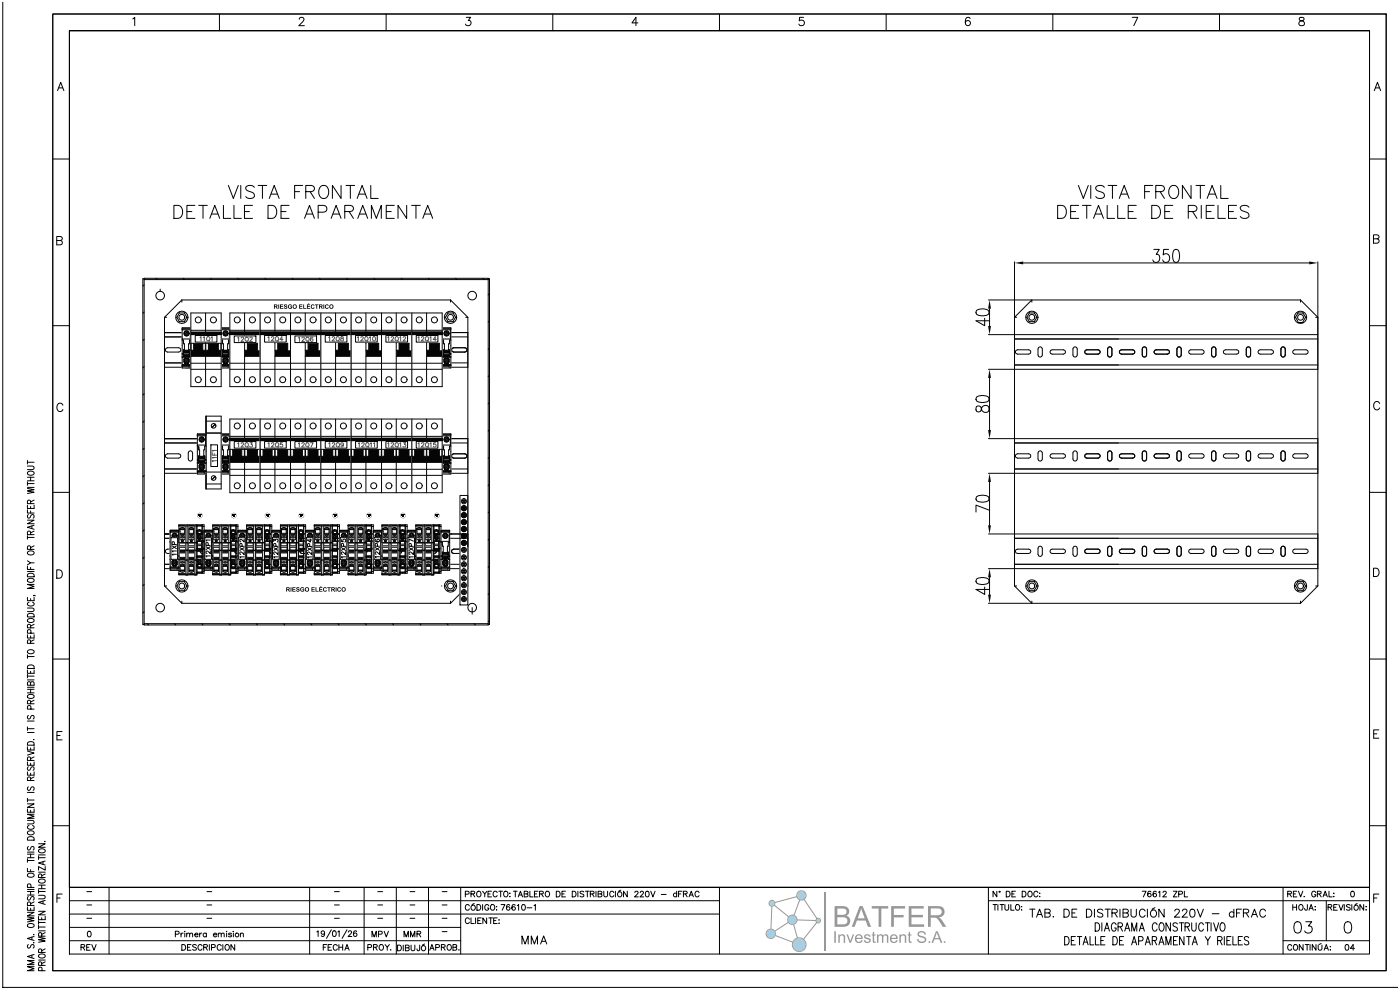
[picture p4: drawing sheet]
<svg xmlns="http://www.w3.org/2000/svg" width="420mm" height="297mm" viewBox="0 0 420 297" stroke-linecap="round" stroke-linejoin="round" font-family="sans-serif">
<!-- layer: 01 -->
<g fill="none" stroke="#050505" stroke-width=".3">
<path d="M49.3 99.7h91v10.4h-91zM94.8 99.7v10.4M49.3 108.8h91M49.3 101h91M49.8 104.5l.4-.2h3.4l.5 .2 .2 .4-.2 .5-.5 .2h-3.4l-.4-.2-.2-.5zM56.7 103.6l.4-.2 .5 .2 .2 .4v1.9l-.2 .4-.5 .2-.4-.2-.2-.4v-1.9zM60.2 104.5l.4-.2h3.4l.5 .2 .2 .4-.2 .5-.5 .2h-3.4l-.4-.2-.2-.5zM67.1 103.6l.4-.2 .5 .2 .2 .4v1.9l-.2 .4-.5 .2-.4-.2-.2-.4v-1.9zM70.6 104.5l.4-.2h3.4l.5 .2 .1 .4-.1 .5-.5 .2h-3.4l-.4-.2-.2-.5zM77.4 103.6l.5-.2 .5 .2 .2 .4v1.9l-.2 .4-.5 .2-.5-.2-.1-.4v-1.9zM81 104.5l.4-.2h3.4l.5 .2 .1 .4-.1 .5-.5 .2h-3.4l-.4-.2-.2-.5zM87.6 103.6l.4-.2 .5 .2 .2 .4v1.9l-.2 .4-.5 .2-.4-.2-.2-.4v-1.9z"/>
<path d="M90.1 104.5l.5-.2h3.3l.5 .2 .2 .4-.2 .5-.5 .2h-3.3l-.5-.2-.2-.5zM95.3 104.5l.4-.2h3.4l.5 .2 .1 .4-.1 .5-.5 .2h-3.4l-.4-.2-.2-.5zM102.1 103.6l.5-.2 .5 .2 .2 .4v1.9l-.2 .4-.5 .2-.5-.2-.1-.4v-1.9zM105.7 104.5l.4-.2h3.4l.5 .2 .1 .4-.1 .5-.5 .2h-3.4l-.4-.2-.2-.5zM112.5 103.6l.5-.2 .5 .2 .2 .4v1.9l-.2 .4-.5 .2-.5-.2-.1-.4v-1.9zM116.1 104.5l.4-.2h3.4l.4 .2 .2 .4-.2 .5-.4 .2h-3.4l-.4-.2-.2-.5zM122.9 103.6l.5-.2 .5 .2 .1 .4v1.9l-.1 .4-.5 .2-.5-.2-.2-.4v-1.9zM126.4 104.5l.5-.2h3.4l.4 .2 .2 .4-.2 .5-.4 .2h-3.4l-.5-.2-.1-.5zM133 103.6l.5-.2 .5 .2 .2 .4v1.9l-.2 .4-.5 .2-.5-.2-.1-.4v-1.9zM135.6 104.5l.5-.2h3.3l.5 .2 .2 .4-.2 .5-.5 .2h-3.3l-.5-.2-.2-.5zM49.3 131.6h91v10.4h-91zM49.3 132.9h91"/>
<path d="M49.8 136.3l.4-.2h3.4l.5 .2 .2 .5-.2 .4-.5 .2h-3.4l-.4-.2-.2-.4zM56.7 135.4l.4-.2 .5 .2 .2 .4v1.9l-.2 .4-.5 .2-.4-.2-.2-.4v-1.9zM60.2 136.3l.4-.2h3.4l.5 .2 .2 .5-.2 .4-.5 .2h-3.4l-.4-.2-.2-.4zM67.1 135.4l.4-.2 .5 .2 .2 .4v1.9l-.2 .4-.5 .2-.4-.2-.2-.4v-1.9zM70.6 136.3l.4-.2h3.4l.5 .2 .1 .5-.1 .4-.5 .2h-3.4l-.4-.2-.2-.4zM77.4 135.4l.5-.2 .5 .2 .2 .4v1.9l-.2 .4-.5 .2-.5-.2-.1-.4v-1.9zM81 136.3l.4-.2h3.4l.5 .2 .1 .5-.1 .4-.5 .2h-3.4l-.4-.2-.2-.4zM87.6 135.4l.4-.2 .5 .2 .2 .4v1.9l-.2 .4-.5 .2-.4-.2-.2-.4v-1.9zM90.1 136.3l.5-.2h3.3l.5 .2 .2 .5-.2 .4-.5 .2h-3.3l-.5-.2-.2-.4zM94.8 131.6v10.4M95.3 136.3l.4-.2h3.4l.5 .2 .1 .5-.1 .4-.5 .2h-3.4l-.4-.2-.2-.4zM102.1 135.4l.5-.2 .5 .2 .2 .4v1.9l-.2 .4-.5 .2-.5-.2-.1-.4v-1.9z"/>
<path d="M105.7 136.3l.4-.2h3.4l.5 .2 .1 .5-.1 .4-.5 .2h-3.4l-.4-.2-.2-.4zM112.5 135.4l.5-.2 .5 .2 .2 .4v1.9l-.2 .4-.5 .2-.5-.2-.1-.4v-1.9zM116.1 136.3l.4-.2h3.4l.4 .2 .2 .5-.2 .4-.4 .2h-3.4l-.4-.2-.2-.4zM122.9 135.4l.5-.2 .5 .2 .1 .4v1.9l-.1 .4-.5 .2-.5-.2-.2-.4v-1.9zM126.4 136.3l.5-.2h3.4l.4 .2 .2 .5-.2 .4-.4 .2h-3.4l-.5-.2-.1-.4zM133 135.4l.5-.2 .5 .2 .2 .4v1.9l-.2 .4-.5 .2-.5-.2-.1-.4v-1.9zM135.6 136.3l.5-.2h3.3l.5 .2 .2 .5-.2 .4-.5 .2h-3.3l-.5-.2-.2-.4zM49.3 140.7h91M49.3 169.3h91M49.3 161.5h91M49.3 160.2h91v10.4h-91zM49.8 164.9l.4-.2h3.4l.5 .2 .2 .5-.2 .4-.5 .2h-3.4l-.4-.2-.2-.4z"/>
<path d="M56.7 164l.4-.2 .5 .2 .2 .4v1.9l-.2 .4-.5 .2-.4-.2-.2-.4v-1.9zM60.2 164.9l.4-.2h3.4l.5 .2 .2 .5-.2 .4-.5 .2h-3.4l-.4-.2-.2-.4zM67.1 164l.4-.2 .5 .2 .2 .4v1.9l-.2 .4-.5 .2-.4-.2-.2-.4v-1.9zM70.6 164.9l.4-.2h3.4l.5 .2 .1 .5-.1 .4-.5 .2h-3.4l-.4-.2-.2-.4zM77.4 164l.5-.2 .5 .2 .2 .4v1.9l-.2 .4-.5 .2-.5-.2-.1-.4v-1.9zM81 164.9l.4-.2h3.4l.5 .2 .1 .5-.1 .4-.5 .2h-3.4l-.4-.2-.2-.4zM87.6 164l.4-.2 .5 .2 .2 .4v1.9l-.2 .4-.5 .2-.4-.2-.2-.4v-1.9zM90.1 164.9l.5-.2h3.3l.5 .2 .2 .5-.2 .4-.5 .2h-3.3l-.5-.2-.2-.4zM94.8 160.2v10.4M95.3 164.9l.4-.2h3.4l.5 .2 .1 .5-.1 .4-.5 .2h-3.4l-.4-.2-.2-.4zM102.1 164l.5-.2 .5 .2 .2 .4v1.9l-.2 .4-.5 .2-.5-.2-.1-.4v-1.9zM105.7 164.9l.4-.2h3.4l.5 .2 .1 .5-.1 .4-.5 .2h-3.4l-.4-.2-.2-.4z"/>
<path d="M112.5 164l.5-.2 .5 .2 .2 .4v1.9l-.2 .4-.5 .2-.5-.2-.1-.4v-1.9zM116.1 164.9l.4-.2h3.4l.4 .2 .2 .5-.2 .4-.4 .2h-3.4l-.4-.2-.2-.4zM122.9 164l.5-.2 .5 .2 .1 .4v1.9l-.1 .4-.5 .2-.5-.2-.2-.4v-1.9zM126.4 164.9l.5-.2h3.4l.4 .2 .2 .5-.2 .4-.4 .2h-3.4l-.5-.2-.1-.4zM133 164l.5-.2 .5 .2 .2 .4v1.9l-.2 .4-.5 .2-.5-.2-.1-.4v-1.9zM135.6 164.9l.5-.2h3.3l.5 .2 .2 .5-.2 .4-.5 .2h-3.3l-.5-.2-.2-.4z"/>
</g>
<!-- layer: 0 -->
<path d="M54.5 90h80.6" fill="none" stroke="#000" stroke-width=".3"/>
<!-- layer: 01 -->
<path d="M55.7 98.3h2.6v12.1h-2.6z" fill="none" stroke="#fff" stroke-width=".3"/>
<path d="M55.7 98.3h2.6v12.1h-2.6z" fill="#fff"/>
<g fill="none" stroke="#050505" stroke-width=".3">
<path d="M55.7 98.3h2.6v12.1h-2.6zM55.7 98.9h2.5M55.7 98.4h2.6M55.7 98.7h2.6M56.5 99.6l.3 .4-.2 .4 .4-.2 .4 .4M56.6 99.4l.4 .4 .4-.2-.2 .4 .4 .4M58.2 98.8v3M55.7 102h.4v1.1h.3l-.3 4-.4 .1M55.7 110h2.1M55.7 109.6h2.6M55.7 109.7h2.6M55.7 106.2l2 .1"/>
<path d="M55.7 101.7h2.5M55.7 109.3h2.6M55.7 107h.4M56.1 102.6h.1M56.1 102.5h.1M56.1 102.7h.1M56.1 105.4h1.6v.4h-1.6M56.1 106.2h1.6v.4h-1.6M56.1 105.7h1.6M56.1 105.2h1.8M56.1 105.4h1.6M56.1 106.8h1.8"/>
<path d="M56.1 106.5h1.6M56.1 106h-.4M56.1 102.4v.5M56.1 105h1.8M56.1 106.9h1.8M56.4 107.3l.4-.3h.5a1.3 1.3 0 0 1 0 2.2h-.5a1.41 1.41 0 0 1-.4-1.9zM56.4 107.4l.8-.3a1.23 1.23 0 0 1 0 2.1h-.4a1.33 1.33 0 0 1-.4-1.8zM56.5 108.6l.3 .3h.4l.3-.3M56.6 107.6l.4 .4 .4-.2-.2 .3 .4 .4-.2 .4-.4 .1-.4-.1-.2-.4M56.7 107.6h.7M57.6 107.8l-.3-.4h-.5l-.3 .4 .3 .3-.2 .4 .4-.2 .4 .4M57.8 109.7v.5"/>
<path d="M57.9 106.2h.4M57.9 105.4h.1M57.9 105.1v.5M57.9 106h.4M57.9 105.5h.1M57.9 105.3h.1M57.9 107h.4M58.3 102h-.4v1.1h-.3l.3 4 .4 .1"/>
<circle cx="57" cy="100" r=".71"/>
<circle cx="57" cy="100" r=".68"/>
<circle cx="57" cy="108.1" r=".68"/>
<circle cx="57" cy="100" r=".79"/>
</g>
<!-- layer: _IGV_Componentes -->
<path d="M54.6 98.3h2.6v12.1h-2.6z" fill="none" stroke="#fff" stroke-width=".3"/>
<path d="M54.6 98.3h2.6v12.1h-2.6z" fill="#fff"/>
<g fill="none" stroke="#050505" stroke-width=".3">
<path d="M54.6 98.3h2.6v12.1h-2.6zM54.6 98.9h2.5M54.6 98.4h2.6M54.6 98.7h2.6M55.4 99.6l.4 .4-.2 .4 .3-.2 .4 .4M55.6 99.4l.3 .4 .4-.2-.2 .4 .4 .4M57.1 98.8v3M54.6 102h.5v1.1h.2l-.2 4-.5 .1M54.6 110h2.1M54.6 109.6h2.6M54.6 109.7h2.6M54.6 106.2l2.1 .1"/>
<path d="M54.6 101.7h2.5M54.6 109.3h2.6M54.6 107h.5M55 102.6h.1M55 102.5h.1M55 102.7h.1M55 102.9h.1M55 102.4h.1M55.1 105.4h1.6v.4h-1.6M55.1 106.2h1.6v.4h-1.6M55.1 105.7h1.6M55.1 105.2h1.7"/>
<path d="M55.1 105.4h1.6M55.1 106.8h1.7M55.1 106.5h1.6M55.1 106h-.5M55.1 105h1.7M55.1 106.9h1.7M55.3 107.3l.4-.3h.5a1.3 1.3 0 0 1 0 2.2h-.5a1.41 1.41 0 0 1-.4-1.9zM55.4 107.4l.8-.3a1.23 1.23 0 0 1 0 2.1h-.5a1.33 1.33 0 0 1-.3-1.8zM55.5 108.6l.2 .3h.4l.3-.3M55.6 107.6l.3 .4 .4-.2-.2 .3 .4 .4-.2 .4-.4 .1-.4-.1-.1-.4M55.6 107.6h.7M56.5 107.8l-.3-.4h-.5l-.3 .4 .4 .3-.2 .4 .3-.2 .4 .4"/>
<path d="M56.7 109.7v.5M56.8 106.2h.4M56.8 105.4h.1M56.8 106h.4M56.8 105.6h.1M56.8 105.5h.1M56.8 105.1h.1M56.8 105.3h.1M56.8 107h.4M57.2 102h-.4v1.1h-.2l.2 4 .4 .1"/>
<circle cx="55.9" cy="100" r=".79"/>
<circle cx="55.9" cy="100" r=".71"/>
<circle cx="55.9" cy="100" r=".68"/>
<circle cx="55.9" cy="108.1" r=".68"/>
</g>
<path d="M66.3 98.3h2.6v12.1h-2.6z" fill="none" stroke="#fff" stroke-width=".3"/>
<path d="M66.3 98.3h2.6v12.1h-2.6z" fill="#fff"/>
<g fill="none" stroke="#050505" stroke-width=".3">
<path d="M66.3 98.3h2.6v12.1h-2.6zM66.3 98.9h2.5M66.3 98.4h2.6M66.3 98.7h2.6M67.1 99.6l.4 .4-.2 .4 .3-.2 .4 .4M67.3 99.4l.3 .4 .4-.2-.2 .4 .4 .4M68.8 98.8v3M66.3 102h.5v1.1h.2l-.2 4-.5 .1M66.3 110h2.1M66.3 109.6h2.6M66.3 109.7h2.6M66.3 106.2l2.1 .1"/>
<path d="M66.3 101.7h2.5M66.3 109.3h2.6M66.3 107h.5M66.7 102.6h.1M66.7 102.5h.1M66.7 102.7h.1M66.7 102.9h.1M66.7 102.4h.1M66.8 105.4h1.6v.4h-1.6M66.8 106.2h1.6v.4h-1.6M66.8 105.7h1.6M66.8 105.2h1.7"/>
<path d="M66.8 105.4h1.6M66.8 106.8h1.7M66.8 106.5h1.6M66.8 106h-.5M66.8 105h1.7M66.8 106.9h1.7M67 107.3l.4-.3h.5a1.3 1.3 0 0 1 0 2.2h-.5a1.41 1.41 0 0 1-.4-1.9zM67.1 107.4l.8-.3a1.23 1.23 0 0 1 0 2.1h-.5a1.33 1.33 0 0 1-.3-1.8zM67.2 108.6l.2 .3h.4l.3-.3M67.3 107.6l.3 .4 .4-.2-.2 .3 .4 .4-.2 .4-.4 .1-.4-.1-.1-.4M67.3 107.6h.7M68.2 107.8l-.3-.4h-.5l-.3 .4 .4 .3-.2 .4 .3-.2 .4 .4"/>
<path d="M68.4 109.7v.5M68.5 106.2h.4M68.5 105.4h.1M68.5 106h.4M68.5 105.6h.1M68.5 105.5h.1M68.5 105.1h.1M68.5 105.3h.1M68.5 107h.4M68.9 102h-.4v1.1h-.2l.2 4 .4 .1"/>
<circle cx="67.6" cy="100" r=".71"/>
<circle cx="67.6" cy="100" r=".68"/>
<circle cx="67.6" cy="108.1" r=".68"/>
<circle cx="67.6" cy="100" r=".79"/>
</g>
<path d="M57.2 93.9h9.1v22.1h-9.1z" fill="none" stroke="#fff" stroke-width=".3"/>
<path d="M57.2 93.9h9.1v22.1h-9.1z" fill="#fff"/>
<g fill="#050505">
<path d="M57.3 99.6h9v.8h-9z"/>
<path d="M57.3 103h9v3.9h-9z"/>
</g>
<g fill="none" stroke="#050505" stroke-width=".3">
<path d="M57.2 93.9h9.1v22.1h-9.1zM57.2 99.1h9.1M57.2 99.6h9.1M61.7 93.9v5.7M57.2 110.8h9.1M57.2 103h9.1M57.2 108.9h9.1M57.2 105h9.1M57.2 106.9h9.1M57.2 100.4h9.1M57.3 103v2M58.1 103v2"/>
<path d="M60.8 103v2M61.6 103v2M61.7 100.4v2.6M61.7 106.9v9.1M61.7 103v2M62.5 103v2M65.5 103v2M66.3 103v2"/>
<circle cx="59.5" cy="95.9" r=".91"/>
<circle cx="64" cy="95.9" r=".91"/>
<circle cx="59.5" cy="113.9" r=".91"/>
<circle cx="64" cy="113.9" r=".91"/>
</g>
<!-- layer: _IGV_Componentes Txt -->
<path d="M58.6 100.6h6.5v2h-6.5z" fill="none" stroke="#fff" stroke-width=".3"/>
<path d="M58.6 100.6h6.5v2h-6.5z" fill="#fff"/>
<path d="M58.6 100.6h6.5v2h-6.5z" fill="none" stroke="#000" stroke-width=".3"/>
<!-- layer: Texto etiquetas -->
<g fill="none" stroke="#545454" stroke-width=".3">
<path d="M60 101.2l.3-.2v1.3M61 101.2l.3-.2v1.3M62.5 102l.4 .4M63.3 101.2l.3-.2v1.3"/>
<circle cx="62.5" cy="101.5" r=".6"/>
</g>
<!-- layer: _IGV_Componentes -->
<path d="M68.9 93.9h9.1v22.1h-9.1z" fill="none" stroke="#fff" stroke-width=".3"/>
<path d="M68.9 93.9h9.1v22.1h-9.1z" fill="#fff"/>
<path d="M68.9 99.6h9.1v.8h-9.1z" fill="#050505"/>
<path d="M68.9 99.1h9.1M73.4 93.9v9.1M78 93.9h-9.1v22.1h9.1M68.9 110.8h9.1" fill="none" stroke="#050505" stroke-width=".3"/>
<path d="M73.4 103h4.6v3.9h-4.6z" fill="#050505"/>
<g fill="none" stroke="#050505" stroke-width=".3">
<path d="M68.9 99.6h9.1M78 93.9v22.1M68.9 108.9h9.1M68.9 100.4h9.1M73.4 103v13M73.4 105h.8v-2h3v2M73.4 106.9h4.6"/>
<circle cx="71.1" cy="95.9" r=".91"/>
<circle cx="75.7" cy="95.9" r=".91"/>
<circle cx="71.1" cy="113.9" r=".91"/>
<circle cx="75.7" cy="113.9" r=".91"/>
</g>
<path d="M78 93.9h9.1v22.1h-9.1z" fill="none" stroke="#fff" stroke-width=".3"/>
<path d="M78 93.9h9.1v22.1h-9.1z" fill="#fff"/>
<path d="M78 99.6h9.1v.8h-9.1z" fill="#050505"/>
<path d="M78 99.1h9.1M82.5 93.9v9.1M87.1 93.9h-9.1v22.1h9.1M78 110.8h9.1" fill="none" stroke="#050505" stroke-width=".3"/>
<path d="M82.4 103h4.7v3.9h-4.7z" fill="#050505"/>
<g fill="none" stroke="#050505" stroke-width=".3">
<path d="M78 99.6h9.1M87.1 93.9v22.1M78 108.9h9.1M78 100.4h9.1M82.5 103v13M82.5 105h.8v-2h3v2M82.5 106.9h4.6"/>
<circle cx="80.2" cy="95.9" r=".91"/>
<circle cx="84.8" cy="95.9" r=".91"/>
<circle cx="80.2" cy="113.9" r=".91"/>
<circle cx="84.8" cy="113.9" r=".91"/>
</g>
<path d="M87.1 93.9h9.1v22.1h-9.1z" fill="none" stroke="#fff" stroke-width=".3"/>
<path d="M87.1 93.9h9.1v22.1h-9.1z" fill="#fff"/>
<path d="M87.1 99.6h9.1v.8h-9.1z" fill="#050505"/>
<path d="M87.1 99.1h9.1M91.6 93.9v9.1M96.2 93.9h-9.1v22.1h9.1M87.1 110.8h9.1" fill="none" stroke="#050505" stroke-width=".3"/>
<path d="M91.5 103h4.7v3.9h-4.7z" fill="#050505"/>
<g fill="none" stroke="#050505" stroke-width=".3">
<path d="M87.1 99.6h9.1M96.2 93.9v22.1M87.1 108.9h9.1M87.1 100.4h9.1M91.6 103v13M91.6 105h.8v-2h3v2M91.6 106.9h4.6"/>
<circle cx="89.3" cy="95.9" r=".91"/>
<circle cx="93.9" cy="95.9" r=".91"/>
<circle cx="89.3" cy="113.9" r=".91"/>
<circle cx="93.9" cy="113.9" r=".91"/>
</g>
<path d="M96.2 93.9h9.1v22.1h-9.1z" fill="none" stroke="#fff" stroke-width=".3"/>
<path d="M96.2 93.9h9.1v22.1h-9.1z" fill="#fff"/>
<path d="M96.2 99.6h9.1v.8h-9.1z" fill="#050505"/>
<path d="M96.2 99.1h9.1M100.7 93.9v9.1M105.3 93.9h-9.1v22.1h9.1M96.2 110.8h9.1" fill="none" stroke="#050505" stroke-width=".3"/>
<path d="M100.6 103h4.7v3.9h-4.7z" fill="#050505"/>
<g fill="none" stroke="#050505" stroke-width=".3">
<path d="M96.2 99.6h9.1M105.3 93.9v22.1M96.2 108.9h9.1M96.2 100.4h9.1M100.7 103v13M100.7 105h.8v-2h3v2M100.7 106.9h4.6"/>
<circle cx="98.4" cy="95.9" r=".91"/>
<circle cx="103" cy="95.9" r=".91"/>
<circle cx="98.4" cy="113.9" r=".91"/>
<circle cx="103" cy="113.9" r=".91"/>
</g>
<path d="M105.3 93.9h9.1v22.1h-9.1z" fill="none" stroke="#fff" stroke-width=".3"/>
<path d="M105.3 93.9h9.1v22.1h-9.1z" fill="#fff"/>
<path d="M105.3 99.6h9.2v.8h-9.2z" fill="#050505"/>
<path d="M105.3 99.1h9.1M109.8 93.9v9.1M114.4 93.9h-9.1v22.1h9.1M105.3 110.8h9.1" fill="none" stroke="#050505" stroke-width=".3"/>
<path d="M109.7 103h4.8v3.9h-4.8z" fill="#050505"/>
<g fill="none" stroke="#050505" stroke-width=".3">
<path d="M105.3 99.6h9.1M114.4 93.9v22.1M105.3 108.9h9.1M105.3 100.4h9.1M109.8 103v13M109.8 105h.8v-2h3v2M109.8 106.9h4.6"/>
<circle cx="107.5" cy="95.9" r=".91"/>
<circle cx="112.1" cy="95.9" r=".91"/>
<circle cx="107.5" cy="113.9" r=".91"/>
<circle cx="112.1" cy="113.9" r=".91"/>
</g>
<path d="M114.4 93.9h9.1v22.1h-9.1z" fill="none" stroke="#fff" stroke-width=".3"/>
<path d="M114.4 93.9h9.1v22.1h-9.1z" fill="#fff"/>
<path d="M114.5 99.6h9v.8h-9z" fill="#050505"/>
<path d="M114.4 99.1h9.1M118.8 93.9v9.1M123.5 93.9h-9.1v22.1h9.1M114.4 110.8h9.1" fill="none" stroke="#050505" stroke-width=".3"/>
<path d="M118.9 103h4.6v3.9h-4.6z" fill="#050505"/>
<g fill="none" stroke="#050505" stroke-width=".3">
<path d="M114.4 99.6h9.1M123.5 93.9v22.1M114.4 108.9h9.1M114.4 100.4h9.1M118.8 103v13M118.8 105h.9v-2h3v2M118.8 106.9h4.7"/>
<circle cx="116.6" cy="95.9" r=".91"/>
<circle cx="121.2" cy="95.9" r=".91"/>
<circle cx="116.6" cy="113.9" r=".91"/>
<circle cx="121.2" cy="113.9" r=".91"/>
</g>
<!-- layer: _IGV_Componentes Txt -->
<path d="M70.3 100.8h6.5v2h-6.5z" fill="none" stroke="#fff" stroke-width=".3"/>
<path d="M70.3 100.8h6.5v2h-6.5z" fill="#fff"/>
<path d="M70.3 100.8h6.5v2h-6.5z" fill="none" stroke="#000" stroke-width=".3"/>
<!-- layer: Texto etiquetas -->
<g fill="none" stroke="#545454" stroke-width=".3">
<path d="M71.3 101.4l.3-.3v1.3M72.3 101.4l.3-.3 .5 .3-.8 1h.8M74.1 102.2l.3 .3M74.9 101.4l.3-.3 .5 .3-.8 1h.8"/>
<circle cx="74" cy="101.7" r=".6"/>
</g>
<!-- layer: _IGV_Componentes Txt -->
<path d="M79.4 100.6h6.5v2h-6.5z" fill="none" stroke="#fff" stroke-width=".3"/>
<path d="M79.4 100.6h6.5v2h-6.5z" fill="#fff"/>
<path d="M79.4 100.6h6.5v2h-6.5z" fill="none" stroke="#000" stroke-width=".3"/>
<!-- layer: Texto etiquetas -->
<g fill="none" stroke="#545454" stroke-width=".3">
<path d="M80.3 101.2l.4-.2v1.3M81.4 101.3l.2-.3 .5 .2-.8 1.1h.9M83.1 102l.4 .4M84.9 101.8h-1l.7-.8v1.3"/>
<circle cx="83.1" cy="101.5" r=".6"/>
</g>
<!-- layer: _IGV_Componentes Txt -->
<path d="M88.5 100.8h6.4v2h-6.4z" fill="none" stroke="#fff" stroke-width=".3"/>
<path d="M88.5 100.8h6.4v2h-6.4z" fill="#fff"/>
<path d="M88.5 100.8h6.4v2h-6.4z" fill="none" stroke="#000" stroke-width=".3"/>
<!-- layer: Texto etiquetas -->
<g fill="none" stroke="#545454" stroke-width=".3">
<path d="M89.5 101.4l.3-.3v1.3M90.6 101.4l.2-.3 .5 .3-.8 1h.9M92.3 102.2l.4 .3M93.8 101.3v-.1a.57 .57 0 0 0-.8 .5 .57 .57 0 0 0 .8 .5 .4 .4 0 0 0-.2-.6 .4 .4 0 0 0-.5 .4"/>
<circle cx="92.2" cy="101.7" r=".6"/>
</g>
<!-- layer: _IGV_Componentes Txt -->
<path d="M97.5 100.6h6.5v2h-6.5z" fill="none" stroke="#fff" stroke-width=".3"/>
<path d="M97.5 100.6h6.5v2h-6.5z" fill="#fff"/>
<path d="M97.5 100.6h6.5v2h-6.5z" fill="none" stroke="#000" stroke-width=".3"/>
<!-- layer: Texto etiquetas -->
<g fill="none" stroke="#545454" stroke-width=".3">
<path d="M98.6 101.2l.3-.2v1.3M99.6 101.3l.3-.3 .5 .2-.8 1.1h.8M101.4 102l.3 .4M102.3 101v.4l.7 .4a.43 .43 0 0 1-.4 .5 .43 .43 0 0 1-.4-.5l.8-.5-.1-.3z"/>
<circle cx="101.3" cy="101.5" r=".6"/>
</g>
<!-- layer: _IGV_Componentes Txt -->
<path d="M106.6 100.6h6.5v2h-6.5z" fill="none" stroke="#fff" stroke-width=".3"/>
<path d="M106.6 100.6h6.5v2h-6.5z" fill="#fff"/>
<path d="M106.6 100.6h6.5v2h-6.5z" fill="none" stroke="#000" stroke-width=".3"/>
<!-- layer: Texto etiquetas -->
<g fill="none" stroke="#545454" stroke-width=".3">
<path d="M115.9 101.2l.3-.2v1.3M116.9 101.3l.3-.3 .4 .2-.8 1.1h.9M118.6 102l.4 .4M119.4 101.2l.3-.2v1.3M120.6 101a.6 .6 0 0 1 .7 .6 .6 .6 0 0 1-.7 .6l-.2-.5z"/>
<circle cx="118.6" cy="101.5" r=".6"/>
</g>
<!-- layer: _IGV_Componentes Txt -->
<path d="M115.7 100.6h6.5v2h-6.5z" fill="none" stroke="#fff" stroke-width=".3"/>
<path d="M115.7 100.6h6.5v2h-6.5z" fill="#fff"/>
<path d="M115.7 100.6h6.5v2h-6.5z" fill="none" stroke="#000" stroke-width=".3"/>
<!-- layer: Texto etiquetas -->
<g fill="none" stroke="#545454" stroke-width=".3">
<path d="M116.3 101.2l.3-.2v1.3M117.3 101.3l.3-.3 .5 .2-.8 1.1h.8M119.1 102l.3 .4M119.9 101.2l.3-.2v1.3M120.9 101.3l.3-.3 .5 .2-.8 1.1h.8"/>
<circle cx="119" cy="101.5" r=".6"/>
</g>
<!-- layer: _IGV_Componentes -->
<path d="M132.6 98.3h2.6v12.1h-2.6z" fill="none" stroke="#fff" stroke-width=".3"/>
<path d="M132.6 98.3h2.6v12.1h-2.6z" fill="#fff"/>
<g fill="none" stroke="#050505" stroke-width=".3">
<path d="M132.6 98.3h2.6v12.1h-2.6zM132.6 98.9h2.5M132.6 98.4h2.6M132.6 98.7h2.6M133.4 99.6l.3 .4-.2 .4 .4-.2 .4 .4M133.5 99.4l.4 .4 .4-.2-.2 .4 .4 .4M135.1 98.8v3M132.6 102h.4v1.1h.3l-.3 4-.4 .1M132.6 110h2.1M132.6 109.6h2.6M132.6 109.7h2.6M132.6 106.2l2.1 .1"/>
<path d="M132.6 101.7h2.5M132.6 109.3h2.6M132.6 107h.4M133 102.6h.1M133 102.5h.1M133 102.7h.1M133 102.9h.1M133 102.4h.1M133 105.4h1.7v.4h-1.7M133 106.2h1.7v.4h-1.7M133 105.7h1.7M133 105.2h1.8"/>
<path d="M133 105.4h1.7M133 106.8h1.8M133 106.5h1.7M133 106h-.4M133 105h1.8M133 106.9h1.8M133.3 107.3l.4-.3h.5a1.3 1.3 0 0 1 0 2.2h-.5a1.41 1.41 0 0 1-.4-1.9zM133.3 107.4l.8-.3a1.23 1.23 0 0 1 0 2.1h-.4a1.33 1.33 0 0 1-.4-1.8zM133.4 108.6l.3 .3h.4l.3-.3M133.5 107.6l.4 .4 .4-.2-.2 .3 .4 .4-.2 .4-.4 .1-.4-.1-.2-.4M133.6 107.6h.7M134.5 107.8l-.3-.4h-.5l-.3 .4 .3 .3-.2 .4 .4-.2 .4 .4"/>
<path d="M134.7 109.7v.5M134.8 106.2h.4M134.8 105.4h.1M134.8 106h.4M134.8 105.6h.1M134.8 105.5h.1M134.8 105.1h.1M134.8 105.3h.1M134.8 107h.4M135.2 102h-.4v1.1h-.3l.3 4 .4 .1"/>
<circle cx="133.9" cy="100" r=".71"/>
<circle cx="133.9" cy="100" r=".68"/>
<circle cx="133.9" cy="108.1" r=".68"/>
<circle cx="133.9" cy="100" r=".79"/>
</g>
<!-- layer: _IGV_Componentes Txt -->
<path d="M82.2 91.3l.9 .1 .1 .5-.3 .1 .4 .6h-.3l-.5-.5-.1 .5h-.2zM82.4 91.5v.4l.5-.1v-.3zM83.5 91.3h.2v1.3h-.2zM84 91.3h.9v.2h-.7v.3h.7v.2h-.7v.4h.8v.2h-1zM85.3 91.4l.7-.1 .1 .4-.4-.2-.3 .2a.57 .57 0 0 1 .6 .2 .57 .57 0 0 1 0 .7h-.1a.52 .52 0 0 1-.8-.4h.3a.25 .25 0 0 0 .2 .3 .25 .25 0 0 0 .2-.4l-.6-.2zM86.5 91.5l.6-.2 .4 .3-.2 .1a.37 .37 0 0 0-.6 0 .37 .37 0 0 0 .1 .5 .37 .37 0 0 0 .5-.1h-.3v-.2h.6v.5a.71 .71 0 0 1-1 .1 .71 .71 0 0 1-.1-1zM87.8 91.9a.67 .67 0 0 1 1.3 0 .67 .67 0 0 1-1.3 0zM88 92a.45 .45 0 0 0 .9 0 .45 .45 0 0 0-.9 0zM89.7 91.3h1v.2h-.7v.3h.6v.2h-.6v.4h.7v.2h-1zM91 91.3h.2v1.1h.7v.2h-.9zM92.1 91.3h.9v.2h-.7v.3h.7v.2h-.7v.4h.7v.2h-.9zM92.5 91h.3l-.4 .2zM93.5 91.4a.55 .55 0 0 1 .8 .3h-.2a.35 .35 0 0 0-.5 0 .35 .35 0 0 0 0 .5 .35 .35 0 0 0 .5 0h.3a.65 .65 0 0 1-1.1 .2 .65 .65 0 0 1 .2-1zM94.5 91.3h1v.2h-.4v1.1h-.2v-1.1h-.4zM95.7 91.3l1 .1v.5l-.3 .1 .5 .6h-.4l-.5-.5-.1 .5h-.2zM95.9 91.5v.4l.6-.1-.1-.3zM97 91.3h.3v1.3h-.3zM97.7 91.4a.55 .55 0 0 1 .9 .3h-.3a.35 .35 0 0 0-.5 0 .35 .35 0 0 0 0 .5 .35 .35 0 0 0 .5 0h.3a.65 .65 0 0 1-1.1 .2 .65 .65 0 0 1 .2-1zM98.8 91.9a.67 .67 0 0 1 1.3 0 .67 .67 0 0 1-1.3 0zM99 92a.45 .45 0 0 0 .9 0 .45 .45 0 0 0-.9 0z" fill="#000"/>
<!-- layer: 0 -->
<g fill="none" stroke="#000" stroke-width=".3">
<path d="M304.3 95.2h.6M304.3 95.2v80.6M307.9 95.2h.1M308 95.2l.7 1.3M308.7 93.9h1.5M308.7 93.8l-.7 1.4M308.7 96.5h1.5M308.7 96.5h.1M309.5 90h80.6M309.5 90v.6M309.5 90l-5.2 5.2M310.2 93.9l.8 1.3"/>
<path d="M310.3 93.8l-.1 .1M311 95.2h.1M311 95.2l-.8 1.3M388.5 95.2h.1M388.6 95.2l.7 1.3M389.3 93.8v.1M390.1 90v.6M390.1 90l5.2 5.2M390.8 93.9h-1.5l-.7 1.3M390.8 93.9l.8 1.3M390.8 96.7l-1.5 .1M390.9 93.8l-.1 .1"/>
<path d="M390.9 96.7l-.1 .1M391.6 95.2h.1M391.6 95.2l-.8 1.3M394.6 95.2h.7M395.3 95.2v80.6M304.3 175.8h.6M304.3 175.8l5.2 5.2M307.9 175.8h.1M308 175.8l.7 1.3M308.7 174.5l-.7 1.3M308.7 174.5h1.5M308.7 177.1h1.5"/>
<path d="M308.7 177.1h.1M308.7 174.4v.1M310.2 174.5l.8 1.3M310.3 174.4l-.1 .1M311 175.8h.1M311 175.8l-.8 1.3M388.5 175.8h.1M388.6 175.8l.7 1.3M389.3 177.1h.1M389.3 174.4v.1M390.8 174.5h-1.5l-.7 1.3M390.8 174.5l.8 1.3"/>
<path d="M390.9 174.4l-.1 .1M390.9 177.1h-.1M391.6 175.8h.1M391.6 175.8l-.8 1.3h-1.5M394.6 175.8h.7M395.3 175.8l-5.2 5.2M309.5 181h80.6M309.5 180.3v.7M390.1 180.3v.7"/>
<circle cx="309.5" cy="95.2" r=".88"/>
<circle cx="309.5" cy="95.2" r="1.85"/>
<circle cx="390.1" cy="95.2" r="1.85"/>
<circle cx="390.1" cy="95.2" r=".88"/>
<circle cx="309.5" cy="175.8" r=".88"/>
<circle cx="309.5" cy="175.8" r="1.85"/>
<circle cx="390.1" cy="175.8" r="1.85"/>
<circle cx="390.1" cy="175.8" r=".88"/>
</g>
<!-- layer: 01 -->
<g fill="none" stroke="#050505" stroke-width=".3">
<path d="M304.3 169.3h91M304.3 161.5h91M304.3 160.2h91v10.4h-91zM304.7 164.9l.5-.2h3.3l.5 .2 .2 .5-.2 .4-.5 .2h-3.3l-.5-.2-.2-.4zM311.5 164l.5-.2 .4 .2 .2 .4v1.9l-.2 .4-.4 .2-.5-.2-.2-.4v-1.9zM315.1 164.9l.5-.2h3.3l.5 .2 .2 .5-.2 .4-.5 .2h-3.3l-.5-.2-.2-.4zM322 164l.5-.2 .4 .2 .2 .4v1.9l-.2 .4-.4 .2-.5-.2-.2-.4v-1.9zM325.5 164.9l.5-.2h3.3l.5 .2 .2 .5-.2 .4-.5 .2h-3.3l-.5-.2-.2-.4zM332.4 164l.5-.2 .4 .2 .2 .4v1.9l-.2 .4-.4 .2-.5-.2-.2-.4v-1.9zM335.9 164.9l.5-.2h3.3l.5 .2 .2 .5-.2 .4-.5 .2h-3.3l-.5-.2-.2-.4zM342.8 164l.4-.2 .5 .2 .2 .4v1.9l-.2 .4-.5 .2-.4-.2-.2-.4v-1.9zM346.3 164.9l.5-.2h3.3l.5 .2 .2 .5-.2 .4-.5 .2h-3.3l-.5-.2-.2-.4z"/>
<path d="M353.2 164l.4-.2 .5 .2 .2 .4v1.9l-.2 .4-.5 .2-.4-.2-.2-.4v-1.9zM356.7 164.9l.5-.2h3.3l.5 .2 .2 .5-.2 .4-.5 .2h-3.3l-.5-.2-.2-.4zM363.6 164l.4-.2 .5 .2 .2 .4v1.9l-.2 .4-.5 .2-.4-.2-.2-.4v-1.9zM367.1 164.9l.5-.2h3.3l.5 .2 .2 .5-.2 .4-.5 .2h-3.3l-.5-.2-.2-.4zM374 164l.4-.2 .5 .2 .2 .4v1.9l-.2 .4-.5 .2-.4-.2-.2-.4v-1.9zM377.5 164.9l.5-.2h3.3l.5 .2 .2 .5-.2 .4-.5 .2h-3.3l-.5-.2-.2-.4z"/>
</g>
<!-- layer: _IGV_Componentes -->
<path d="M66.3 130.2h2.6v12h-2.6z" fill="none" stroke="#fff" stroke-width=".3"/>
<path d="M66.3 130.2h2.6v12h-2.6z" fill="#fff"/>
<g fill="none" stroke="#050505" stroke-width=".3">
<path d="M66.3 133.8h.5v1.1h.2l-.2 4.1h-.5M66.3 130.2h2.6v12h-2.6zM66.3 138.1h2.1M66.3 133.5h2.5M66.3 130.7h2.5M66.3 130.2h2.6M66.3 130.5h2.6M66.3 138.8h.5M66.7 134.4h.1M66.7 134.3h.1M66.7 134.5h.1M66.7 134.7h.1"/>
<path d="M66.7 134.2h.1M66.8 137.2h1.6v.4h-1.6M66.8 138h1.6v.4h-1.6M66.8 137.5h1.6M66.8 137h1.7M66.8 137.2h1.6M66.8 138.6h1.7M66.8 138.4h1.6M66.8 137.8h-.5M66.8 136.9h1.7M66.8 138.7h1.7M67 139.1l.4-.2h.5a1.3 1.3 0 0 1 0 2.1h-.5a1.41 1.41 0 0 1-.4-1.9z"/>
<path d="M67.1 139.2l.8-.3a1.23 1.23 0 0 1 0 2.1h-.5a1.33 1.33 0 0 1-.3-1.8zM67.1 131.4l.4 .4-.2 .4 .3-.2 .4 .4M67.3 139.4l.3 .4 .4-.2-.2 .4 .4 .3-.2 .4-.4 .1-.4-.1-.1-.4M67.3 131.3l.3 .3 .4-.2-.2 .4 .4 .4M67.3 139.4h.7M68.2 139.6l-.3-.4h-.5l-.3 .4 .4 .4-.2 .3 .3-.2 .4 .4M68.5 138.1h.4M68.5 137.2h.1M68.5 137.8h.4M68.5 137.5h.1M68.5 137.3h.1M68.5 136.9h.1"/>
<path d="M68.5 137.1h.1M68.5 138.8h.4M68.8 130.6v3.1M68.9 133.8h-.4v1.1h-.2l.2 4.1h.4M66.3 141.8h2.1M66.3 141.4h2.6M66.3 141.5h2.6M66.3 141.1h2.6M67.2 140.4l.2 .3h.4l.3-.3M68.4 141.5v.5"/>
<circle cx="67.6" cy="131.8" r=".71"/>
<circle cx="67.6" cy="140" r=".68"/>
<circle cx="67.6" cy="131.8" r=".68"/>
<circle cx="67.6" cy="131.8" r=".79"/>
</g>
<path d="M68.9 125.7h9.1v22.1h-9.1z" fill="none" stroke="#fff" stroke-width=".3"/>
<path d="M68.9 125.7h9.1v22.1h-9.1z" fill="#fff"/>
<g fill="#050505">
<path d="M68.9 131.4h9.1v.8h-9.1z"/>
<path d="M68.9 134.8h9.1v3.9h-9.1z"/>
</g>
<g fill="none" stroke="#050505" stroke-width=".3">
<path d="M68.9 125.7h9.1v22.1h-9.1zM68.9 130.9h9.1M68.9 134.8h9.1M68.9 136.9h9.1M68.9 138.7h9.1M68.9 131.4h9.1M68.9 132.2h9.1M69 134.8v2.1M69.8 134.8v2.1M72.5 134.8v2.1M73.3 134.8v2.1M73.4 125.7v5.7"/>
<path d="M73.4 132.2v2.6M73.4 138.7v9.1M73.4 134.8v2.1M74.2 134.8v2.1M77.2 134.8v2.1M78 134.8v2.1M68.9 142.6h9.1M68.9 140.8h9.1"/>
<circle cx="71.1" cy="127.8" r=".91"/>
<circle cx="75.7" cy="127.8" r=".91"/>
<circle cx="71.1" cy="145.7" r=".91"/>
<circle cx="75.7" cy="145.7" r=".91"/>
</g>
<path d="M78 125.7h9.1v22.1h-9.1z" fill="none" stroke="#fff" stroke-width=".3"/>
<path d="M78 125.7h9.1v22.1h-9.1z" fill="#fff"/>
<g fill="#050505">
<path d="M78 131.4h9.1v.8h-9.1z"/>
<path d="M78 134.8h9.1v3.9h-9.1z"/>
</g>
<g fill="none" stroke="#050505" stroke-width=".3">
<path d="M78 125.7h9.1v22.1h-9.1zM78 130.9h9.1M78 134.8h9.1M78 136.9h9.1M78 138.7h9.1M78 131.4h9.1M78 132.2h9.1M78.1 134.8v2.1M78.9 134.8v2.1M81.6 134.8v2.1M82.4 134.8v2.1M82.5 125.7v5.7"/>
<path d="M82.5 132.2v2.6M82.5 138.7v9.1M82.5 134.8v2.1M83.3 134.8v2.1M86.3 134.8v2.1M87.1 134.8v2.1M78 142.6h9.1M78 140.8h9.1"/>
<circle cx="80.2" cy="127.8" r=".91"/>
<circle cx="84.8" cy="127.8" r=".91"/>
<circle cx="80.2" cy="145.7" r=".91"/>
<circle cx="84.8" cy="145.7" r=".91"/>
</g>
<path d="M87.1 125.7h9.1v22.1h-9.1z" fill="none" stroke="#fff" stroke-width=".3"/>
<path d="M87.1 125.7h9.1v22.1h-9.1z" fill="#fff"/>
<g fill="#050505">
<path d="M87.1 131.4h9.1v.8h-9.1z"/>
<path d="M87.1 134.8h9.1v3.9h-9.1z"/>
</g>
<g fill="none" stroke="#050505" stroke-width=".3">
<path d="M87.1 125.7h9.1v22.1h-9.1zM87.1 130.9h9.1M87.1 134.8h9.1M87.1 136.9h9.1M87.1 138.7h9.1M87.1 131.4h9.1M87.1 132.2h9.1M87.2 134.8v2.1M88 134.8v2.1M90.7 134.8v2.1M91.5 134.8v2.1M91.6 125.7v5.7"/>
<path d="M91.6 132.2v2.6M91.6 138.7v9.1M91.6 134.8v2.1M92.4 134.8v2.1M95.4 134.8v2.1M87.1 142.6h9.1M87.1 140.8h9.1"/>
<circle cx="89.3" cy="127.8" r=".91"/>
<circle cx="93.9" cy="127.8" r=".91"/>
<circle cx="89.3" cy="145.7" r=".91"/>
<circle cx="93.9" cy="145.7" r=".91"/>
</g>
<path d="M96.2 125.7h9.1v22.1h-9.1z" fill="none" stroke="#fff" stroke-width=".3"/>
<path d="M96.2 125.7h9.1v22.1h-9.1z" fill="#fff"/>
<g fill="#050505">
<path d="M96.2 131.4h9.1v.8h-9.1z"/>
<path d="M96.2 134.8h9.1v3.9h-9.1z"/>
</g>
<g fill="none" stroke="#050505" stroke-width=".3">
<path d="M96.2 125.7h9.1v22.1h-9.1zM96.2 130.9h9.1M96.2 134.8h9.1M96.2 136.9h9.1M96.2 138.7h9.1M96.2 131.4h9.1M96.2 132.2h9.1M96.3 134.8v2.1M97.1 134.8v2.1M99.8 134.8v2.1M100.6 134.8v2.1M100.7 125.7v5.7"/>
<path d="M100.7 132.2v2.6M100.7 138.7v9.1M100.7 134.8v2.1M101.5 134.8v2.1M104.5 134.8v2.1M105.3 134.8v2.1M96.2 142.6h9.1M96.2 140.8h9.1"/>
<circle cx="98.4" cy="127.8" r=".91"/>
<circle cx="103" cy="127.8" r=".91"/>
<circle cx="98.4" cy="145.7" r=".91"/>
<circle cx="103" cy="145.7" r=".91"/>
</g>
<path d="M105.3 125.7h9.1v22.1h-9.1z" fill="none" stroke="#fff" stroke-width=".3"/>
<path d="M105.3 125.7h9.1v22.1h-9.1z" fill="#fff"/>
<g fill="#050505">
<path d="M105.3 131.4h9.2v.8h-9.2z"/>
<path d="M105.3 134.8h9.2v3.9h-9.2z"/>
</g>
<g fill="none" stroke="#050505" stroke-width=".3">
<path d="M105.3 125.7h9.1v22.1h-9.1zM105.3 130.9h9.1M105.3 134.8h9.1M105.3 136.9h9.1M105.3 138.7h9.1M105.3 131.4h9.1M105.3 132.2h9.1M105.4 134.8v2.1M106.2 134.8v2.1M108.9 134.8v2.1M109.7 134.8v2.1M109.8 125.7v5.7"/>
<path d="M109.8 132.2v2.6M109.8 138.7v9.1M109.8 134.8v2.1M110.6 134.8v2.1M113.6 134.8v2.1M114.4 134.8v2.1M105.3 142.6h9.1M105.3 140.8h9.1"/>
<circle cx="107.5" cy="127.8" r=".91"/>
<circle cx="112.1" cy="127.8" r=".91"/>
<circle cx="107.5" cy="145.7" r=".91"/>
<circle cx="112.1" cy="145.7" r=".91"/>
</g>
<path d="M114.4 125.7h9.1v22.1h-9.1z" fill="none" stroke="#fff" stroke-width=".3"/>
<path d="M114.4 125.7h9.1v22.1h-9.1z" fill="#fff"/>
<g fill="#050505">
<path d="M114.5 131.4h9v.8h-9z"/>
<path d="M114.5 134.8h9v3.9h-9z"/>
</g>
<g fill="none" stroke="#050505" stroke-width=".3">
<path d="M114.4 125.7h9.1v22.1h-9.1zM114.4 130.9h9.1M114.4 134.8h9.1M114.4 136.9h9.1M114.4 138.7h9.1M114.4 131.4h9.1M114.4 132.2h9.1M114.5 134.8v2.1M115.3 134.8v2.1M118 134.8v2.1M118.8 134.8v2.1M118.8 125.7v5.7"/>
<path d="M118.8 132.2v2.6M118.8 138.7v9.1M118.9 134.8v2.1M119.7 134.8v2.1M122.7 134.8v2.1M114.4 142.6h9.1M114.4 140.8h9.1"/>
<circle cx="116.6" cy="127.8" r=".91"/>
<circle cx="121.2" cy="127.8" r=".91"/>
<circle cx="116.6" cy="145.7" r=".91"/>
<circle cx="121.2" cy="145.7" r=".91"/>
</g>
<path d="M132.6 130.2h2.6v12h-2.6z" fill="none" stroke="#fff" stroke-width=".3"/>
<path d="M132.6 130.2h2.6v12h-2.6z" fill="#fff"/>
<g fill="none" stroke="#050505" stroke-width=".3">
<path d="M132.6 133.8h.4v1.1h.3l-.3 4.1h-.4M132.6 130.2h2.6v12h-2.6zM132.6 138.1h2.1M132.6 133.5h2.5M132.6 130.7h2.5M132.6 130.2h2.6M132.6 130.5h2.6M132.6 138.8h.4M133 134.4h.1M133 134.3h.1M133 134.5h.1M133 134.7h.1"/>
<path d="M133 134.2h.1M133 137.2h1.7v.4h-1.7M133 138h1.7v.4h-1.7M133 137.5h1.7M133 137h1.8M133 137.2h1.7M133 138.6h1.8M133 138.4h1.7M133 137.8h-.4M133 136.9h1.8M133 138.7h1.8M133.3 139.1l.4-.2h.5a1.3 1.3 0 0 1 0 2.1h-.5a1.41 1.41 0 0 1-.4-1.9z"/>
<path d="M133.3 139.2l.8-.3a1.23 1.23 0 0 1 0 2.1h-.4a1.33 1.33 0 0 1-.4-1.8zM133.4 131.4l.3 .4-.2 .4 .4-.2 .4 .4M133.5 139.4l.4 .4 .4-.2-.2 .4 .4 .3-.2 .4-.4 .1-.4-.1-.2-.4M133.5 131.3l.4 .3 .4-.2-.2 .4 .4 .4M133.6 139.4h.7M134.5 139.6l-.3-.4h-.5l-.3 .4 .3 .4-.2 .3 .4-.2 .4 .4M134.8 138.1h.4M134.8 137.2h.1M134.8 137.8h.4M134.8 137.5h.1M134.8 137.3h.1M134.8 136.9h.1"/>
<path d="M134.8 137.1h.1M134.8 138.8h.4M135.1 130.6v3.1M135.2 133.8h-.4v1.1h-.3l.3 4.1h.4M132.6 141.8h2.1M132.6 141.4h2.6M132.6 141.5h2.6M132.6 141.1h2.6M133.4 140.4l.3 .3h.4l.3-.3M134.7 141.5v.5"/>
<circle cx="133.9" cy="131.8" r=".71"/>
<circle cx="133.9" cy="140" r=".68"/>
<circle cx="133.9" cy="131.8" r=".68"/>
<circle cx="133.9" cy="131.8" r=".79"/>
</g>
<!-- layer: _IGV_Componentes Txt -->
<path d="M70.3 132.4h6.5v2h-6.5z" fill="none" stroke="#fff" stroke-width=".3"/>
<path d="M70.3 132.4h6.5v2h-6.5z" fill="#fff"/>
<path d="M70.3 132.4h6.5v2h-6.5z" fill="none" stroke="#000" stroke-width=".3"/>
<!-- layer: Texto etiquetas -->
<g fill="none" stroke="#545454" stroke-width=".3">
<path d="M71.3 133l.3-.2v1.3M72.3 133.1l.3-.3 .5 .2-.8 1.1h.8M74.1 133.8l.3 .4M75 132.8h.7l-.4 .5a.43 .43 0 0 1 .3 .7 .43 .43 0 0 1-.7-.2"/>
<circle cx="74" cy="133.4" r=".6"/>
</g>
<!-- layer: _IGV_Componentes Txt -->
<path d="M79.4 132.4h6.5v2h-6.5z" fill="none" stroke="#fff" stroke-width=".3"/>
<path d="M79.4 132.4h6.5v2h-6.5z" fill="#fff"/>
<path d="M79.4 132.4h6.5v2h-6.5z" fill="none" stroke="#000" stroke-width=".3"/>
<!-- layer: Texto etiquetas -->
<g fill="none" stroke="#545454" stroke-width=".3">
<path d="M80.4 133l.3-.2v1.3M81.4 133.1l.3-.3 .5 .2-.8 1.1h.8M83.2 133.8l.3 .4M84.7 132.8h-.6l-.1 .5a.46 .46 0 0 1 .7 0 .46 .46 0 0 1-.1 .7 .46 .46 0 0 1-.6-.2"/>
<circle cx="83.1" cy="133.4" r=".6"/>
</g>
<!-- layer: _IGV_Componentes Txt -->
<path d="M88.5 132.4h6.4v2h-6.4z" fill="none" stroke="#fff" stroke-width=".3"/>
<path d="M88.5 132.4h6.4v2h-6.4z" fill="#fff"/>
<path d="M88.5 132.4h6.4v2h-6.4z" fill="none" stroke="#000" stroke-width=".3"/>
<!-- layer: Texto etiquetas -->
<g fill="none" stroke="#545454" stroke-width=".3">
<path d="M89.5 133l.3-.2v1.3M90.5 133.1l.3-.3 .5 .2-.8 1.1h.8M92.3 133.8l.3 .4M93.1 132.8h.8l-.6 1.3"/>
<circle cx="92.2" cy="133.4" r=".6"/>
</g>
<!-- layer: _IGV_Componentes Txt -->
<path d="M97.5 132.4h6.5v2h-6.5z" fill="none" stroke="#fff" stroke-width=".3"/>
<path d="M97.5 132.4h6.5v2h-6.5z" fill="#fff"/>
<path d="M97.5 132.4h6.5v2h-6.5z" fill="none" stroke="#000" stroke-width=".3"/>
<!-- layer: Texto etiquetas -->
<g fill="none" stroke="#545454" stroke-width=".3">
<path d="M98.6 133l.3-.2v1.3M99.7 133.1l.2-.3 .5 .2-.8 1.1h.9M101.4 133.8l.4 .4M103 133.2a.4 .4 0 0 1-.6 .4 .4 .4 0 0 1-.1-.7 .4 .4 0 0 1 .6 .1l-.1 1-.5-.1"/>
<circle cx="101.3" cy="133.4" r=".6"/>
</g>
<!-- layer: _IGV_Componentes Txt -->
<path d="M106.6 132.4h6.5v2h-6.5z" fill="none" stroke="#fff" stroke-width=".3"/>
<path d="M106.6 132.4h6.5v2h-6.5z" fill="#fff"/>
<path d="M106.6 132.4h6.5v2h-6.5z" fill="none" stroke="#000" stroke-width=".3"/>
<!-- layer: Texto etiquetas -->
<g fill="none" stroke="#545454" stroke-width=".3">
<path d="M107.5 133l.3-.2v1.3M108.5 133.1l.3-.3 .4 .2-.8 1.1h.9M110.2 133.8l.4 .4M111 133l.4-.2v1.3M112 133l.3-.2v1.3"/>
<circle cx="110.2" cy="133.4" r=".6"/>
</g>
<!-- layer: _IGV_Componentes Txt -->
<path d="M115.7 132.4h6.5v2h-6.5z" fill="none" stroke="#fff" stroke-width=".3"/>
<path d="M115.7 132.4h6.5v2h-6.5z" fill="#fff"/>
<path d="M115.7 132.4h6.5v2h-6.5z" fill="none" stroke="#000" stroke-width=".3"/>
<!-- layer: Texto etiquetas -->
<g fill="none" stroke="#545454" stroke-width=".3">
<path d="M116.3 133l.3-.2v1.3M117.3 133.1l.3-.3 .5 .2-.8 1.1h.8M119.1 133.8l.3 .4M119.9 133l.3-.2v1.3M121 132.8h.7l-.4 .5a.43 .43 0 0 1 .3 .7 .43 .43 0 0 1-.7-.2"/>
<circle cx="119" cy="133.4" r=".6"/>
</g>
<!-- layer: _IGV_Componentes -->
<path d="M61.2 159h2.6v12.1h-2.6z" fill="none" stroke="#fff" stroke-width=".3"/>
<path d="M61.2 159h2.6v12.1h-2.6z" fill="#fff"/>
<g fill="none" stroke="#050505" stroke-width=".3">
<path d="M61.2 159h2.6v12.1h-2.6zM61.2 159.6h2.5M61.2 159.1h2.6M61.2 159.4h2.6M63.7 159.5v3M61.2 162.7h.4v1.1h.3l-.3 4-.4 .1M61.2 170.7h2.1M61.2 170.3h2.6M61.2 170.4h2.6M61.2 166.9h2v.4h-1.6M61.2 162.4h2.5M61.2 170h2.6"/>
<path d="M61.2 167.7h.4M61.6 163.3h.1M61.6 163.2h.1M61.6 163.4h.1M61.6 163.6h.1M61.6 163.1h.1M61.6 163h.1M61.6 166.1h1.6v.4h-1.6M61.6 166.4h1.6M61.6 167h1.6M61.6 165.9h1.8M61.6 166.1h1.6"/>
<path d="M61.6 167.5h1.8M61.6 167.2h1.6M61.6 166.7h-.4M61.6 165.7h1.8M61.6 167.6h1.8M61.9 168l.4-.3h.5a1.3 1.3 0 0 1 0 2.2h-.5a1.41 1.41 0 0 1-.4-1.9zM61.9 169.2l.2 .4 .4 .1 .4-.1 .2-.4M61.9 168.1l.8-.3a1.23 1.23 0 0 1 0 2.1h-.4a1.33 1.33 0 0 1-.4-1.8zM62 160.3l.3 .4-.2 .4 .4-.2 .4 .4M62 169.3l.3 .3h.4l.3-.3M62.1 160.1l.4 .4 .4-.2-.2 .4 .4 .4M62.9 168.3h-.7l.3 .4 .4-.2-.2 .3 .4 .4"/>
<path d="M63.1 168.5l-.3-.4h-.5l-.3 .4 .3 .3-.2 .4 .4-.2 .4 .4M63.3 170.4v.5M63.4 166.9h.4M63.4 166.1h.1M63.4 165.8v.5M63.4 166.7h.4M63.4 166.2h.1M63.4 166h.1M63.4 167.7h.4M63.8 162.7h-.4v1.1h-.3l.3 4 .4 .1"/>
<circle cx="62.5" cy="160.7" r=".71"/>
<circle cx="62.5" cy="160.7" r=".79"/>
<circle cx="62.5" cy="168.8" r=".68"/>
<circle cx="62.5" cy="160.7" r=".68"/>
</g>
<path d="M63.8 157.4h2.1v15h-2.1z" fill="none" stroke="#fff" stroke-width=".3"/>
<path d="M63.8 157.4h2.1v15h-2.1z" fill="#fff"/>
<g fill="none" stroke="#050505" stroke-width=".3">
<path d="M63.8 157.7h2.1M63.8 157.4h2.1v15h-2.1zM63.8 159.1h.1M63.8 159.7h.1M63.8 158.8h.1M63.8 157.6h2.1M64.1 158.5l-.2 .2 .2 1.3M64.1 158.5l.1 .1M64.1 158.9h1.4M64.1 159.4h-.3M64.1 160h1.4M64.2 158.6h1.2"/>
<path d="M64.2 158.6l.1 .1M65.4 158.6l-.1 .1M65.6 158.5l-.8-.3-.7 .3M65.6 158.5l.2 .5-.2 1M65.6 158.5l-.2 .1M63.8 170.8h.1M63.8 170.4h.3M63.8 170.1h.1M63.8 165.5h2.1M63.8 165.1h2.1M63.8 172.1h2.1M63.8 172.3h2.1"/>
<path d="M63.8 162.7h2.1M63.8 162.9h2.1M63.8 171h.1M63.8 165h2.1M63.8 167.4h2.1M63.8 167.5h2.1M63.8 165.8h2.1M63.8 165.6h2.1M63.8 165.2l2.1 .1M63.8 167.2h2.1M64 162.9v.8h1.8v-.8M64 165v-.9h1.8v.9"/>
<path d="M64 161h1.7M64 161.3h1.7M64 168.8h1.7M64 168.5h1.7M64 168h1.7v1.4l-.5-.1-1.2 .1zM64 160.4l.5 .2 1.2-.2v1.5h-1.7zM64.1 169.8l-.2 1.3 .2 .3M64.1 160l.7 .3 .8-.3M64.1 171.4l.7 .2 .8-.2M64.1 160v-1.3h1.4v1.3M64.1 171h1.4M64.1 169.9h1.4"/>
<path d="M64.1 160h.1M64.1 169.8h.1M64.2 171.2l-.1 .2M64.2 171.2h1.2M64.3 171.1l-.1 .1M64.6 162.3l.2 .2M64.6 162.3h.6M64.8 162l-.2 .3M64.8 162.5h.1M64.8 162h.1M64.9 162l.3 .3M65.2 162.3l-.3 .2"/>
<path d="M65.3 171.1l.1 .1M65.4 171.2l.2 .2M65.5 169.8v1.3h-1.4v-1.3M65.6 169.8l-.8-.3-.7 .3M65.6 169.8l.2 1-.2 .6M65.6 160h-.1M65.6 169.8h-.1M65.7 167.8h.2M65.7 165.2l.2 .2M65.9 167.6l-2.1 .2"/>
</g>
<path d="M66.5 157.4h2.1v15h-2.1z" fill="none" stroke="#fff" stroke-width=".3"/>
<path d="M66.5 157.4h2.1v15h-2.1z" fill="#fff"/>
<g fill="none" stroke="#050505" stroke-width=".3">
<path d="M66.5 157.7h2.1M66.5 157.4h2.1v15h-2.1zM66.5 159.1h.1M66.5 159.7h.1M66.5 158.8h.1M66.5 157.6h2.1M66.8 158.5l-.2 .2 .2 1.3M66.8 158.5l.1 .1M66.8 158.9h1.4M66.8 159.4h-.3M66.8 160h1.4M66.9 158.6h1.2"/>
<path d="M66.9 158.6l.1 .1M68.1 158.6l-.1 .1M68.2 158.5l-.7-.3-.7 .3M68.2 158.5l.3 .5-.2 1M68.2 158.5l-.1 .1M66.5 170.8h.1M66.5 170.4h.3M66.5 170.1h.1M66.5 165.5h2.1M66.5 165.1h2.1M66.5 172.1h2.1M66.5 172.3h2.1"/>
<path d="M66.5 162.7h2.1M66.5 162.9h2.1M66.5 171h.1M66.5 165h2.1M66.5 167.4h2.1M66.5 167.5h2.1M66.5 165.8h2.1M66.5 165.6h2.1M66.5 165.2l2.1 .1M66.5 167.2h2.1M66.7 162.9v.8h1.8v-.8M66.7 165v-.9h1.8v.9"/>
<path d="M66.7 161h1.7M66.7 161.3h1.7M66.7 168.8h1.7M66.7 168.5h1.7M66.7 160.4l.5 .2 1.2-.2v1.5h-1.7zM66.7 168h1.7v1.4l-.5-.1-1.2 .1zM66.8 169.8l-.2 1.3 .2 .3M66.8 160l.7 .3 .8-.3M66.8 171.4l.7 .2 .7-.2M66.8 160v-1.3h1.4v1.3M66.8 171h1.4M66.8 169.9h1.4"/>
<path d="M66.8 160h.1M66.8 169.8h.1M66.9 171.2l-.1 .2M66.9 171.2h1.2M67 171.1l-.1 .1M67.2 162.3l.3 .2 .3-.2M67.2 162.3l.3-.3 .3 .3M67.2 162.3h.6M68 171.1l.1 .1M68.1 171.2l.1 .2M68.2 169.8v1.3h-1.4v-1.3M68.3 169.8l-.8-.3-.7 .3"/>
<path d="M68.3 169.8l.2 1-.3 .6M68.3 160h-.1M68.3 169.8h-.1M68.4 167.8h.2M68.4 165.2l.2 .2M68.6 167.6l-2.1 .2"/>
</g>
<path d="M68.6 157.4h.6v15h-.6z" fill="none" stroke="#fff" stroke-width=".3"/>
<path d="M68.6 157.4h.6v15h-.6z" fill="#fff"/>
<g fill="none" stroke="#050505" stroke-width=".3">
<path d="M69.2 157.4v15h-.6v-15h2.2v14.5h-1.6M69.2 157.7h1.6M69.2 157.6h1.6M69.2 159.5h.1M69.2 159.8h.1M69.2 159.8l.1 .3M69.3 159.1l-.1 .1M69.3 159.1l-.1 .4M69.4 159l-.1 .1M69.4 159l.6-.2 .5 .2M69.4 159l.1 .2M69.5 159.7l-.3 .1"/>
<path d="M69.5 159.3v.9M69.5 159.3h1M69.5 159.2v.1M69.5 159.2h1M70.5 159l.2 .7M70.5 159v1.2M70.5 159.7h.2M70.7 159.7l-.5 .7-.9-.3M70.8 157.7h-2.2M68.6 168h.6M68.6 165h.1M68.6 162.7h.6"/>
<path d="M68.6 162.9h.1M69 165h1.8M69 162.9h.2M69.2 160l.1 .1M69.2 170.1l.1 .1M69.2 169.6l.3 .1M69.2 164.8l1.6 .1M69.2 167.1h1.6M69.2 166.9h1.6M69.2 164.7h1.6M69.2 165.4h1.6M69.2 166.7h1.6"/>
<path d="M69.2 171.6h1.6M69.2 171.8h1.6M69.2 164.5h1.6M69.2 162.4h1.6M69.2 162.2h1.6M69.2 169.8v.1M69.2 169.9h.1M69.2 169.6h.1M69.2 169.9l.1 .3M69.3 169.2l-.1 .1M69.3 169.2l-.1 .4M69.3 170.2l.1 .1"/>
<path d="M69.3 169.2l.9-.3 .5 .8M69.4 162.4v.8h1.2v-.8M69.4 164.5v-.8h1.2v.8M69.4 168.2h1M69.4 168.4h1M69.4 160.9h1M69.4 161.2h1M69.4 160.5h1v1.1h-1zM69.4 167.8h1v1.1h-1zM69.5 160.2h1M69.5 169.1l-.1 1.2M69.5 160.2h.1"/>
<path d="M69.5 169.2h1M69.5 170.1h1M69.7 161.9h.6M69.7 162h.5M69.7 162l.2-.4 .3 .4M70 161.6v.6M70.2 162h.1M70.5 170.3l-.5 .3-.6-.3M70.5 169.1h-1M70.5 169.1v1.2M70.5 169.7h.2M70.6 164.8h.2"/>
<path d="M70.7 169.7l-.2 .6M70.8 165.1h-2.2M70.8 167.2l-.2 .1M70.8 167.3h-1.6"/>
</g>
<g fill="#050505">
<path d="M69.6 154.3h1z"/>
<path d="M69.7 154.6l.8 .1z"/>
<path d="M69.9 154.9l.4 .1z"/>
<path d="M69.6 153.9l.5-.1z"/>
<path d="M69.6 153.9l-.3 .5z"/>
<path d="M69.3 154.4v.5z"/>
<path d="M69.3 154.9l.3 .4z"/>
<path d="M69.7 155.2l.4 .3z"/>
<path d="M70.1 155.4l.5-.1z"/>
<path d="M70.8 154.9l-.2 .4z"/>
<path d="M70.8 154.4l.1 .5z"/>
<path d="M70.6 153.9l.3 .5z"/>
<path d="M70.1 153.8l.5 .1z"/>
</g>
<path d="M70.8 157.4h.6v14.5h-.6zM70.8 157.9h.6M70.8 162.4h.1M70.8 164.7h.6M70.8 171.4h.6M70.8 162.2h.6M70.8 164.5h.1M71.1 162.4h.3M71.1 164.5h.3" fill="none" stroke="#050505" stroke-width=".3"/>
<!-- layer: 0 -->
<g fill="none" stroke="#000" stroke-width=".3">
<path d="M43.2 83.5h103.2v103.9h-103.2zM43.2 83.9h103.2M43.2 83.6h-.4v103.7h.4M43.2 85.4l-.4 .4M43.2 93.6l-.4 .4M46.8 83.5l.4 .4M49.3 95.2h.7M49.3 95.2v80.6M53 95.2h.1M53 95.2l.8 1.3M53.8 93.9h1.5M53.8 93.8l-.8 1.4"/>
<path d="M53.8 96.5h-.1M54.5 90.6v-.6l-5.2 5.2M54.9 83.5l.4 .4M55.3 93.9l.7 1.3M55.3 93.8v.1M55.3 96.5h.1M56 95.2h.1M56 95.2l-.7 1.3h-1.5M63.1 83.5l.4 .4M71.3 83.5l.4 .4M79.5 83.5l.3 .4M87.6 83.5l.4 .4"/>
<path d="M95.8 83.5l.4 .4M104 83.5l.4 .4M112.1 83.5l.4 .4M120.3 83.5l.4 .4M128.5 83.5l.4 .4M133.5 95.2h.1M133.6 95.2l.8 1.3M134.4 93.8l-.8 1.4M134.4 93.9h1.5M134.4 96.5h1.5M134.4 96.5h-.1M135.1 90.6v-.6l5.2 5.2"/>
<path d="M135.9 93.9l.7 1.3M135.9 93.8v.1M136.6 95.2h.1M136.6 95.2l-.7 1.3M136.6 83.5l.4 .4M139.7 95.2h.6M140.3 95.2v80.6M144.8 83.5l.4 .4M146.4 83.6h.4v103.7h-.4M146.8 88l-.4 .4M146.8 96.2l-.4 .4M43.2 101.8l-.4 .4"/>
<path d="M43.2 109.9l-.4 .4M43.2 118.1l-.4 .4M146.8 104.4l-.4 .4M146.8 112.6l-.4 .3M43.2 126.3l-.4 .4M43.2 134.4l-.4 .4M146.8 120.7l-.4 .4M146.8 128.9l-.4 .4M146.8 137.1l-.4 .4M43.2 142.6l-.4 .4M43.2 150.8l-.4 .4M43.2 159l-.4 .3"/>
<path d="M146.8 145.2l-.4 .4M146.8 153.4l-.4 .4M43.2 167.1l-.4 .4M43.2 175.3l-.4 .4M49.3 175.8h.7M49.3 175.8l5.2 5.2M53 175.8h.1M53 175.8l.8 1.3M53.8 174.4l-.8 1.4M53.8 174.5h1.5M53.8 177.1h1.5M53.8 177.1h-.1"/>
<path d="M55.3 174.5l.7 1.3M55.3 174.4v.1M56 175.8h.1M56 175.8l-.7 1.3M132.4 175.8h.1M134.4 174.5h1.5M134.4 177.1h1.5M134.4 174.4l-.8 1.4 .8 1.3M134.4 177.1h-.1M135.9 174.5l.7 1.3M135.9 174.4v.1M136.6 175.8h.1"/>
<path d="M136.6 175.8l-.7 1.3M139.7 175.8h.6M140.3 175.8l-5.2 5.2M146.8 161.6l-.4 .4M146.8 169.8l-.4 .3M146.8 177.9l-.4 .4M43.2 187.1h103.2M43.2 183.5l-.4 .4M44.1 187.1l.4 .3M52.3 187.1l.4 .3M54.5 181h80.6M54.5 180.3v.7"/>
<path d="M60.5 187.1l.4 .3M68.7 187.1l.3 .3M76.8 187.1l.4 .3M85 187.1l.4 .3M93.2 187.1l.4 .3M101.3 187.1l.4 .3M109.5 187.1l.4 .3M117.7 187.1l.4 .3M125.8 187.1l.4 .3M134 187.1l.4 .3M135.1 180.3v.7M142.2 187.1l.4 .3"/>
<path d="M146.8 186.1l-.4 .4"/>
<circle cx="48" cy="88.7" r="1.3"/>
<circle cx="54.5" cy="95.2" r=".88"/>
<circle cx="54.5" cy="95.2" r="1.85"/>
<circle cx="135.1" cy="95.2" r="1.85"/>
<circle cx="135.1" cy="95.2" r=".88"/>
<circle cx="141.6" cy="88.7" r="1.3"/>
<circle cx="54.5" cy="175.8" r=".88"/>
<circle cx="54.5" cy="175.8" r="1.85"/>
<circle cx="135.1" cy="175.8" r="1.85"/>
<circle cx="135.1" cy="175.8" r=".88"/>
<circle cx="48" cy="182.3" r="1.3"/>
<circle cx="141.6" cy="182.3" r="1.3"/>
</g>
<!-- layer: 05 -->
<path d="M48 86.7v.7M141.6 182.3v1.9" fill="none" stroke="#000" stroke-width=".3"/>
<!-- layer: 01 -->
<path d="M61.2 159h2.6v12.1h-2.6z" fill="none" stroke="#fff" stroke-width=".3"/>
<path d="M61.2 159h2.6v12.1h-2.6z" fill="#fff"/>
<g fill="none" stroke="#050505" stroke-width=".3">
<path d="M61.2 159h2.6v12.1h-2.6zM61.2 159.6h2.5M61.2 159.1h2.6M61.2 159.4h2.6M63.7 159.5v3M61.2 162.7h.4v1.1h.3l-.3 4-.4 .1M61.2 170.7h2.1M61.2 170.3h2.6M61.2 170.4h2.6M61.2 166.9h2v.4h-1.6M61.2 162.4h2.5M61.2 170h2.6"/>
<path d="M61.2 167.7h.4M61.6 163.3h.1M61.6 163.2h.1M61.6 163.4h.1M61.6 163.6h.1M61.6 163.1h.1M61.6 163h.1M61.6 166.1h1.6v.4h-1.6M61.6 166.4h1.6M61.6 167h1.6M61.6 165.9h1.8M61.6 166.1h1.6"/>
<path d="M61.6 167.5h1.8M61.6 167.2h1.6M61.6 166.7h-.4M61.6 165.7h1.8M61.6 167.6h1.8M61.9 168l.4-.3h.5a1.3 1.3 0 0 1 0 2.2h-.5a1.41 1.41 0 0 1-.4-1.9zM61.9 169.2l.2 .4 .4 .1 .4-.1 .2-.4M61.9 168.1l.8-.3a1.23 1.23 0 0 1 0 2.1h-.4a1.33 1.33 0 0 1-.4-1.8zM62 160.3l.3 .4-.2 .4 .4-.2 .4 .4M62 169.3l.3 .3h.4l.3-.3M62.1 160.1l.4 .4 .4-.2-.2 .4 .4 .4M62.9 168.3h-.7l.3 .4 .4-.2-.2 .3 .4 .4"/>
<path d="M63.1 168.5l-.3-.4h-.5l-.3 .4 .3 .3-.2 .4 .4-.2 .4 .4M63.3 170.4v.5M63.4 166.9h.4M63.4 166.1h.1M63.4 165.8v.5M63.4 166.7h.4M63.4 166.2h.1M63.4 166h.1M63.4 167.7h.4M63.8 162.7h-.4v1.1h-.3l.3 4 .4 .1"/>
<circle cx="62.5" cy="160.7" r=".71"/>
<circle cx="62.5" cy="160.7" r=".79"/>
<circle cx="62.5" cy="168.8" r=".68"/>
<circle cx="62.5" cy="160.7" r=".68"/>
</g>
<!-- layer: _TEXTO -->
<g fill="none" stroke="#000" stroke-width=".3">
<path d="M68.5 55.6l1.5 3.9 1.5-3.9M72.2 55.6v3.9M76.3 56.2a1.71 1.71 0 0 0-2.6 0 1 1 0 0 0 .7 1.1l1.2 .4a.95 .95 0 0 1 .7 .7 .95 .95 0 0 1-.4 .9 1.79 1.79 0 0 1-2.2-.3M77.4 55.6h2.6M78.7 55.6v3.9M80.8 59.5l1.4-3.9 1.5 3.9M81.3 58.2h1.9M88.4 57.5h1.5M90.8 55.6h-2.4v3.9M91.7 57.5l2.2-.2a.9 .9 0 0 0 0-1.5l-2.2-.2v3.9M93 57.5l1.3 2M96 56.2a1.44 1.44 0 0 1 1.6-.5 1.44 1.44 0 0 1 1 1.4 1.71 1.71 0 0 1-.4 1.9 1.71 1.71 0 0 1-1.8 .3 2.42 2.42 0 0 1-.4-3.1z"/>
<path d="M102.3 55.6v3.9l-2.6-3.9v3.9M103.8 55.6h2.6M105.1 55.6v3.9M107.1 59.5l1.5-3.9 1.5 3.9M107.7 58.2h1.8M111.2 55.6v3.9h2.2M52.2 61.6h1.3a2.08 2.08 0 0 1 1.3 2 2.08 2.08 0 0 1-1.3 1.9h-1.3zM56.1 63.5h1.4M58.5 61.6h-2.4v3.9h2.4M59.6 61.6h2.6M60.9 61.6v3.9M62.9 65.5l1.5-3.9 1.5 3.9"/>
<path d="M63.5 64.2h1.8M67 61.6v3.9h2.2M70.2 61.6v3.9h2.2M73.3 63.5h1.5M75.7 61.6h-2.4v3.9h2.4M80.4 61.6h1.3a2.08 2.08 0 0 1 1.3 2 2.08 2.08 0 0 1-1.3 1.9h-1.3zM84.3 63.5h1.5M86.7 61.6h-2.4v3.9h2.4M91.3 65.5l1.5-3.9 1.5 3.9M91.9 64.2h1.9M95.4 63.6h1.7a1.02 1.02 0 0 0 1-1 1.02 1.02 0 0 0-1-1h-1.7v3.9M99.3 65.5l1.5-3.9 1.5 3.9"/>
<path d="M99.9 64.2h1.8M103.4 63.5l2.2-.2a.9 .9 0 0 0 0-1.5l-2.2-.2v3.9M104.7 63.5l1.3 2M107.3 65.5l1.5-3.9 1.5 3.9M107.9 64.2h1.8M111.4 65.5v-3.9l1.5 3.9 1.5-3.9v3.9M115.8 63.5h1.5M118.3 61.6h-2.5v3.9h2.5M122 61.6v3.9l-2.6-3.9v3.9M123.5 61.6h2.6M124.8 61.6v3.9M126.8 65.5l1.5-3.9 1.5 3.9"/>
<path d="M127.4 64.2h1.8"/>
</g>
<!-- layer: _IGV_Componentes -->
<path d="M65.9 157.4h.6v15h-.6z" fill="none" stroke="#fff" stroke-width=".3"/>
<path d="M65.9 157.4h.6v15h-.6z" fill="#fff"/>
<path d="M65.9 157.4h.6v15h-.6zM65.9 157.7h.6M65.9 168h.6M65.9 165h.1M65.9 165.1h.6M65.9 162.7h.6M65.9 162.9h.1M66.3 165h.2M66.3 162.9h.2" fill="none" stroke="#050505" stroke-width=".3"/>
<!-- layer: _IGV_Componentes Txt -->
<path d="M61.4 161.3h2v6.5h-2z" fill="none" stroke="#fff" stroke-width=".3"/>
<path d="M61.4 161.3h2v6.5h-2z" fill="#fff"/>
<path d="M61.4 161.3h2v6.5h-2z" fill="none" stroke="#000" stroke-width=".3"/>
<!-- layer: 01 -->
<path d="M61.8 164l1.3 .8M62.5 163.6l-.1-.8h-.5l-.1 .8h1.3M63.1 166.7h-1.3l.2 .3M63.1 165.2v.9l-1.1-.8-.2 .4 .3 .3M63.1 162h-1.3l.2 .3M63.1 164l-1.3 .8" fill="none" stroke="#050505" stroke-width=".3"/>
<!-- layer: _IGV_Componentes -->
<path d="M74 157.4h2.1v15h-2.1z" fill="none" stroke="#fff" stroke-width=".3"/>
<path d="M74 157.4h2.1v15h-2.1z" fill="#fff"/>
<g fill="none" stroke="#050505" stroke-width=".3">
<path d="M74 157.7h2.1M74 157.4h2.1v15h-2.1zM74 159.1h.1M74 159.7h.1M74 158.8h.1M74 157.6h2.1M74.3 158.5l-.2 .2 .2 1.3M74.3 158.5l.1 .1M74.3 158.9h1.4M74.3 159.4h-.3M74.3 160h1.4M74.4 158.6h1.2"/>
<path d="M74.4 158.6l.1 .1M75.6 158.6l-.1 .1M75.7 158.5l-.8-.3-.6 .3M75.7 158.5l.2 .5-.2 1M75.7 158.5l-.1 .1M74 170.8h.1M74 170.4h.3M74 170.1h.1M74 165.5h2.1M74 165.1h2.1M74 172.1h2.1M74 172.3h2.1"/>
<path d="M74 162.7h2.1M74 162.9h2.1M74 171h.1M74 165h2.1M74 167.4h2.1M74 167.5h2.1M74 165.8h2.1M74 165.6h2.1M74 165.2l2.1 .1M74 167.2h2.1M74.1 162.9v.8h1.8v-.8M74.1 165v-.9h1.8v.9"/>
<path d="M74.2 161h1.6M74.2 161.3h1.6M74.2 168.8h1.6M74.2 168.5h1.6M74.2 168h1.6v1.4l-.4-.1-1.2 .1zM74.2 160.4l.5 .2 1.1-.2v1.5h-1.6zM74.3 169.8l-.2 1.3 .2 .3M74.3 160l.6 .3 .8-.3M74.3 171.4l.6 .2 .8-.2M74.3 171h1.4M74.3 169.9h1.4M74.4 171.2l-.1 .2"/>
<path d="M74.4 171.2h1.2M74.5 171.1l-.1 .1M74.7 162.3l.3 .2 .3-.2M74.7 162.3l.3-.3 .3 .3M74.7 162.3h.6M75.5 171.1l.1 .1M75.6 171.2l.1 .2M75.7 169.8l-.8-.3-.6 .3M75.7 169.8l.2 1-.2 .6M75.7 160v-1.3h-1.4v1.3M75.7 169.8v1.3h-1.4v-1.3M75.9 167.8h.2"/>
<path d="M75.9 165.2l.2 .2M76.1 167.6l-2.1 .2"/>
</g>
<path d="M76.7 157.4h2.1v15h-2.1z" fill="none" stroke="#fff" stroke-width=".3"/>
<path d="M76.7 157.4h2.1v15h-2.1z" fill="#fff"/>
<g fill="none" stroke="#050505" stroke-width=".3">
<path d="M76.7 157.7h2.1M76.7 157.4h2.1v15h-2.1zM76.7 159.1h.1M76.7 159.7h.1M76.7 158.8h.1M76.7 157.6h2.1M77 158.5l-.2 .2 .1 1.3M77 158.5l.1 .1M77 158.9h1.4M77 159.4h-.3M77 160h1.4M77.1 158.6h1.2"/>
<path d="M77.1 158.6l.1 .1M78.3 158.6l-.1 .1M78.4 158.5l-.8-.3-.6 .3M78.4 158.5l.2 .5-.2 1M78.4 158.5l-.1 .1M76.7 170.8h.1M76.7 170.4h.3M76.7 170.1h.1M76.7 165.5h2.1M76.7 165.1h2.1M76.7 172.1h2.1M76.7 172.3h2.1"/>
<path d="M76.7 162.7h2.1M76.7 162.9h2.1M76.7 171h.1M76.7 165h2.1M76.7 167.4h2.1M76.7 167.5h2.1M76.7 165.8h2.1M76.7 165.6h2.1M76.7 165.2l2.1 .1M76.7 167.2h2.1M76.8 162.9v.8h1.8v-.8M76.8 165v-.9h1.8v.9"/>
<path d="M76.9 161h1.6M76.9 161.3h1.6M76.9 168.8h1.6M76.9 168.5h1.6M76.9 168h1.6v1.4l-.5-.1-1.1 .1zM76.9 160.4l.4 .2 1.2-.2v1.5h-1.6zM76.9 169.8l-.1 1.3 .2 .3M76.9 160l.7 .3 .8-.3M77 171.4l.6 .2 .8-.2M77 171h1.4M77 169.9h1.4M77.1 171.2l-.1 .2"/>
<path d="M77.1 171.2h1.2M77.2 171.1l-.1 .1M77.4 162.3l.3 .2 .3-.2M77.4 162.3l.3-.3 .3 .3M77.4 162.3h.6M78.2 171.1l.1 .1M78.3 171.2l.1 .2M78.4 169.8l-.8-.3-.7 .3M78.4 169.8l.2 1-.2 .6M78.4 160v-1.3h-1.4l-.1 1.3M78.4 169.8v1.3h-1.4l-.1-1.3M78.6 167.8h.2"/>
<path d="M78.6 165.2l.2 .2M78.8 167.6l-2.1 .2"/>
</g>
<path d="M78.8 157.4h.5v15h-.5z" fill="none" stroke="#fff" stroke-width=".3"/>
<path d="M78.8 157.4h.5v15h-.5z" fill="#fff"/>
<g fill="none" stroke="#050505" stroke-width=".3">
<path d="M79.3 157.4v15h-.5v-15h2.1v14.5h-1.6M79.3 157.7h1.6M79.3 157.6h1.6M79.3 159.5h.1M79.3 159.8h.1M79.3 159.8l.2 .3M79.5 159.1l-.2 .1M79.5 159.1l-.2 .4M79.6 159l-.1 .1M79.6 159l.5-.2 .5 .2M79.6 159l.1 .2M79.6 159.7l-.3 .1"/>
<path d="M79.7 159.3l-.1 .9M79.7 159.3h.9M79.7 159.2v.1M79.7 159.2h.9M80.6 159l.3 .7M80.6 159v1.2M80.6 159.7h.3M80.9 159.7l-.6 .7-.8-.3M80.9 157.7h-2.1M78.8 168h.5M78.8 165h.1M78.8 162.7h.5"/>
<path d="M78.8 162.9h.1M79.1 165h1.8M79.1 162.9h.2M79.3 160l.2 .1M79.3 170.1l.2 .1M79.3 169.6l.3 .1M79.3 164.8l1.6 .1M79.3 167.1h1.6M79.3 166.9h1.6M79.3 164.7h1.6M79.3 165.4h1.6M79.3 166.7h1.6"/>
<path d="M79.3 171.6h1.6M79.3 171.8h1.6M79.3 164.5h1.6M79.3 162.4h1.6M79.3 162.2h1.6M79.3 169.8v.1M79.3 169.9h.1M79.3 169.6h.1M79.3 169.9l.2 .3M79.5 169.2l-.2 .1M79.5 169.2l-.2 .4M79.5 170.2l.1 .1"/>
<path d="M79.5 169.2l.8-.3 .6 .8M79.5 162.4v.8h1.3v-.8M79.5 164.5v-.8h1.3v.8M79.6 168.2h1M79.6 168.4h1M79.6 160.9h1M79.6 161.2h1M79.6 160.5h1v1.1h-1zM79.6 167.8h1v1.1h-1zM79.6 160.2h1M79.6 169.1v1.2M79.6 160.2h.1"/>
<path d="M79.6 169.2h1M79.7 170.1h.9M79.8 161.9h.6M79.9 162h.5M79.9 162l.1-.4 .4 .4M80.1 161.6v.6M80.4 162h.1M80.6 170.3l-.5 .3-.5-.3M80.6 169.1h-1M80.6 169.1v1.2M80.6 169.7h.3M80.7 164.8h.2"/>
<path d="M80.9 169.7l-.3 .6M80.9 165.1h-2.1M80.9 167.2l-.2 .1M80.9 167.3h-1.6"/>
</g>
<g fill="#050505">
<path d="M79.8 154.3h1z"/>
<path d="M79.9 154.6l.7 .1z"/>
<path d="M80 154.9l.5 .1z"/>
<path d="M79.8 153.9l.5-.1z"/>
<path d="M79.8 153.9l-.3 .5z"/>
<path d="M79.5 154.4v.5z"/>
<path d="M79.5 154.9l.3 .4z"/>
<path d="M79.8 155.2l.5 .3z"/>
<path d="M80.3 155.4l.5-.1z"/>
<path d="M81 154.9l-.2 .4z"/>
<path d="M81 154.4l.1 .5z"/>
<path d="M80.8 153.9l.3 .5z"/>
<path d="M80.3 153.8l.5 .1z"/>
</g>
<path d="M80.9 157.4h.6v14.5h-.6zM80.9 157.9h.6M80.9 162.4h.1M80.9 164.7h.6M80.9 171.4h.6M80.9 162.2h.6M80.9 164.5h.1M81.3 162.4h.2M81.3 164.5h.2" fill="none" stroke="#050505" stroke-width=".3"/>
<!-- layer: 01 -->
<path d="M71.4 159h2.6v12.1h-2.6z" fill="none" stroke="#fff" stroke-width=".3"/>
<path d="M71.4 159h2.6v12.1h-2.6z" fill="#fff"/>
<g fill="none" stroke="#050505" stroke-width=".3">
<path d="M71.4 159h2.6v12.1h-2.6zM71.4 159.6h2.4M71.4 159.1h2.6M71.4 159.4h2.6M73.8 159.5v3M71.4 162.7h.4v1.1h.2l-.2 4-.4 .1M71.4 170.7h2M71.4 170.3h2.6M71.4 170.4h2.6M71.4 166.9h2v.4h-1.6M71.4 162.4h2.4M71.4 170h2.6"/>
<path d="M71.4 167.7h.4M71.8 163.3h.1M71.8 163.2h.1M71.8 163.4h.1M71.8 163.6h.1M71.8 163.1h.1M71.8 163h.1M71.8 166.1h1.6v.4h-1.6M71.8 166.4h1.6M71.8 167h1.6M71.8 165.9h1.7M71.8 166.1h1.6"/>
<path d="M71.8 167.5h1.7M71.8 167.2h1.6M71.8 166.7h-.4M71.8 165.7h1.7M71.8 167.6h1.7M72 168l.4-.3h.5a1.3 1.3 0 0 1 0 2.2h-.5a1.41 1.41 0 0 1-.4-1.9zM72.1 169.2l.2 .4 .4 .1 .4-.1 .1-.4M72.1 168.1l.8-.3a1.23 1.23 0 0 1 0 2.1h-.5a1.33 1.33 0 0 1-.3-1.8zM72.1 160.3l.4 .4-.2 .4 .4-.2 .3 .4M72.2 169.3l.3 .3h.4l.2-.3M72.3 168.3l.4 .4 .3-.2-.2 .3 .4 .4M72.3 160.1l.4 .4 .3-.2-.2 .4 .4 .4"/>
<path d="M72.3 168.3h.7M73.2 168.5l-.3-.4h-.5l-.3 .4 .4 .3-.2 .4 .4-.2 .3 .4M73.4 170.4v.5M73.5 166.9h.5M73.5 166.1h.1M73.5 166.7h.5M73.5 166.3h.1M73.5 166.2h.1M73.5 165.8h.1M73.5 166h.1M73.5 167.7h.5M74 162.7h-.5v1.1h-.2l.2 4 .5 .1"/>
<circle cx="72.7" cy="160.7" r=".79"/>
<circle cx="72.7" cy="160.7" r=".68"/>
<circle cx="72.7" cy="168.8" r=".68"/>
<circle cx="72.7" cy="160.7" r=".71"/>
</g>
<!-- layer: _IGV_Componentes -->
<path d="M76.1 157.4h.6v15h-.6z" fill="none" stroke="#fff" stroke-width=".3"/>
<path d="M76.1 157.4h.6v15h-.6z" fill="#fff"/>
<path d="M76.1 157.4h.6v15h-.6zM76.1 157.7h.6M76.1 168h.6M76.1 165h.1M76.1 165.1h.6M76.1 162.7h.6M76.1 162.9h.1M76.4 165h.3M76.4 162.9h.3" fill="none" stroke="#050505" stroke-width=".3"/>
<!-- layer: _IGV_Componentes Txt -->
<path d="M71.6 161.3h2v6.5h-2z" fill="none" stroke="#fff" stroke-width=".3"/>
<path d="M71.6 161.3h2v6.5h-2z" fill="#fff"/>
<path d="M71.6 161.3h2v6.5h-2z" fill="none" stroke="#000" stroke-width=".3"/>
<!-- layer: 01 -->
<path d="M71.9 164.2l1.3 .9M72.6 163.9l-.1-.8h-.5l-.1 .8h1.3M73.2 167h-1.3l.3 .3M73.2 165.5v.8l-1-.8-.3 .5 .3 .3M73.2 161.7v.9l-1-.8-.3 .5 .3 .2M73.2 164.2l-1.3 .9" fill="none" stroke="#050505" stroke-width=".3"/>
<!-- layer: _IGV_Componentes -->
<path d="M84.1 157.4h2.1v15h-2.1z" fill="none" stroke="#fff" stroke-width=".3"/>
<path d="M84.1 157.4h2.1v15h-2.1z" fill="#fff"/>
<g fill="none" stroke="#050505" stroke-width=".3">
<path d="M84.1 157.7h2.1M84.1 157.4h2.1v15h-2.1zM84.1 159.1h.1M84.1 159.7h.1M84.1 158.8h.1M84.1 157.6h2.1M84.4 158.5l-.2 .2 .2 1.3M84.4 158.5l.1 .1M84.4 158.9h1.4M84.4 159.4h-.3M84.4 160h1.4M84.5 158.6h1.2"/>
<path d="M84.5 158.6l.1 .1M85.7 158.6l-.1 .1M85.9 158.5l-.8-.3-.7 .3M85.9 158.5l.2 .5-.2 1M85.9 158.5l-.2 .1M84.1 170.8h.1M84.1 170.4h.3M84.1 170.1h.1M84.1 165.5h2.1M84.1 165.1h2.1M84.1 172.1h2.1M84.1 172.3h2.1"/>
<path d="M84.1 162.7h2.1M84.1 162.9h2.1M84.1 171h.1M84.1 165h2.1M84.1 167.4h2.1M84.1 167.5h2.1M84.1 165.8h2.1M84.1 165.6h2.1M84.1 165.2l2.1 .1M84.1 167.2h2.1M84.3 162.9v.8h1.8v-.8M84.3 165v-.9h1.8v.9"/>
<path d="M84.3 161h1.7M84.3 161.3h1.7M84.3 168.8h1.7M84.3 168.5h1.7M84.3 160.4l.5 .2 1.2-.2v1.5h-1.7zM84.3 168h1.7v1.4l-.5-.1-1.2 .1zM84.4 169.8l-.2 1.3 .2 .3M84.4 160l.7 .3 .8-.3M84.4 171.4l.7 .2 .8-.2M84.4 160v-1.3h1.4v1.3M84.4 171h1.4M84.4 169.9h1.4"/>
<path d="M84.4 160h.1M84.4 169.8h.1M84.5 171.2l-.1 .2M84.5 171.2h1.2M84.6 171.1l-.1 .1M84.9 162.3l.2 .2 .4-.2M84.9 162.3l.2-.3 .4 .3M84.9 162.3h.6M85.6 171.1l.1 .1M85.7 171.2l.2 .2M85.8 169.8v1.3h-1.4v-1.3M85.9 169.8l-.8-.3-.7 .3"/>
<path d="M85.9 169.8l.2 1-.2 .6M85.9 160h-.1M85.9 169.8h-.1M86 167.8h.2M86 165.2l.2 .2M86.2 167.6l-2.1 .2"/>
</g>
<path d="M86.8 157.4h2.1v15h-2.1z" fill="none" stroke="#fff" stroke-width=".3"/>
<path d="M86.8 157.4h2.1v15h-2.1z" fill="#fff"/>
<g fill="none" stroke="#050505" stroke-width=".3">
<path d="M86.8 157.7h2.1M86.8 157.4h2.1v15h-2.1zM86.8 159.1h.1M86.8 159.7h.1M86.8 158.8h.1M86.8 157.6h2.1M87.1 158.5l-.2 .2 .2 1.3M87.1 158.5l.1 .1M87.1 158.9h1.4M87.1 159.4h-.3M87.1 160h1.4M87.2 158.6h1.2"/>
<path d="M87.2 158.6l.1 .1M88.4 158.6l-.1 .1M88.5 158.5l-.7-.3-.7 .3M88.5 158.5l.3 .5-.2 1M88.5 158.5l-.1 .1M86.8 170.8h.1M86.8 170.4h.3M86.8 170.1h.1M86.8 165.5h2.1M86.8 165.1h2.1M86.8 172.1h2.1M86.8 172.3h2.1"/>
<path d="M86.8 162.7h2.1M86.8 162.9h2.1M86.8 171h.1M86.8 165h2.1M86.8 167.4h2.1M86.8 167.5h2.1M86.8 165.8h2.1M86.8 165.6h2.1M86.8 165.2l2.1 .1M86.8 167.2h2.1M87 162.9v.8h1.8v-.8M87 165v-.9h1.8v.9"/>
<path d="M87 161h1.7M87 161.3h1.7M87 168.8h1.7M87 168.5h1.7M87 160.4l.5 .2 1.2-.2v1.5h-1.7zM87 168h1.7v1.4l-.5-.1-1.2 .1zM87.1 169.8l-.2 1.3 .2 .3M87.1 160l.7 .3 .8-.3M87.1 171.4l.7 .2 .7-.2M87.1 160v-1.3h1.4v1.3M87.1 171h1.4M87.1 169.9h1.4"/>
<path d="M87.1 160h.1M87.1 169.8h.1M87.2 171.2l-.1 .2M87.2 171.2h1.2M87.3 171.1l-.1 .1M87.5 162.3l.3 .2 .3-.2M87.5 162.3l.3-.3 .3 .3M87.5 162.3h.6M88.3 171.1l.1 .1M88.4 171.2l.1 .2M88.5 169.8v1.3h-1.4v-1.3M88.6 169.8l-.8-.3-.7 .3"/>
<path d="M88.6 169.8l.2 1-.3 .6M88.6 160h-.1M88.6 169.8h-.1M88.7 167.8h.2M88.7 165.2l.2 .2M88.9 167.6l-2.1 .2"/>
</g>
<path d="M88.9 157.4h.6v15h-.6z" fill="none" stroke="#fff" stroke-width=".3"/>
<path d="M88.9 157.4h.6v15h-.6z" fill="#fff"/>
<g fill="none" stroke="#050505" stroke-width=".3">
<path d="M89.5 157.4v15h-.6v-15h2.2v14.5h-1.6M89.5 157.7h1.6M89.5 157.6h1.6M89.5 159.5h.1M89.5 159.8h.1M89.5 159.8l.1 .3M89.6 159.1l-.1 .1M89.6 159.1l-.1 .4M89.7 159l-.1 .1M89.7 159l.6-.2 .5 .2M89.7 159l.1 .2M89.8 159.7l-.3 .1"/>
<path d="M89.8 159.3v.9M89.8 159.3h1M89.8 159.2v.1M89.8 159.2h1M90.8 159l.2 .7M90.8 159v1.2M90.8 159.7h.2M91 159.7l-.5 .7-.9-.3M91.1 157.7h-2.2M88.9 168h.6M88.9 165h.1M88.9 162.7h.6"/>
<path d="M88.9 162.9h.1M89.3 165h1.8M89.3 162.9h.2M89.5 160l.1 .1M89.5 170.1l.1 .1M89.5 169.6l.3 .1M89.5 164.8l1.6 .1M89.5 167.1h1.6M89.5 166.9h1.6M89.5 164.7h1.6M89.5 165.4h1.6M89.5 166.7h1.6"/>
<path d="M89.5 171.6h1.6M89.5 171.8h1.6M89.5 164.5h1.6M89.5 162.4h1.6M89.5 162.2h1.6M89.5 169.8v.1M89.5 169.9h.1M89.5 169.6h.1M89.5 169.9l.1 .3M89.6 169.2l-.1 .1M89.6 169.2l-.1 .4M89.6 170.2l.1 .1"/>
<path d="M89.6 169.2l.9-.3 .5 .8M89.7 162.4v.8h1.2v-.8M89.7 164.5v-.8h1.2v.8M89.7 168.2h1M89.7 168.4h1M89.7 160.9h1M89.7 161.2h1M89.7 160.5h1v1.1h-1zM89.7 167.8h1v1.1h-1zM89.8 160.2h1M89.8 169.1l-.1 1.2M89.8 160.2h.1"/>
<path d="M89.8 169.2h1M89.8 170.1h1M90 161.9h.6M90 162h.5M90 162l.2-.4 .3 .4M90.3 161.6v.6M90.5 162h.1M90.8 170.3l-.5 .3-.6-.3M90.8 169.1h-1M90.8 169.1v1.2M90.8 169.7h.2M90.9 164.8h.2"/>
<path d="M91 169.7l-.2 .6M91.1 165.1h-2.2M91.1 167.2l-.2 .1M91.1 167.3h-1.6"/>
</g>
<g fill="#050505">
<path d="M89.9 154.3h1z"/>
<path d="M90 154.6l.8 .1z"/>
<path d="M90.2 154.9l.5 .1z"/>
<path d="M89.9 153.9l.5-.1z"/>
<path d="M89.9 153.9l-.3 .5z"/>
<path d="M89.6 154.4v.5z"/>
<path d="M89.6 154.9l.3 .4z"/>
<path d="M90 155.2l.4 .3z"/>
<path d="M90.4 155.4l.5-.1z"/>
<path d="M91.1 154.9l-.2 .4z"/>
<path d="M91.1 154.4l.1 .5z"/>
<path d="M90.9 153.9l.3 .5z"/>
<path d="M90.4 153.8l.5 .1z"/>
</g>
<path d="M91.1 157.4h.6v14.5h-.6zM91.1 157.9h.6M91.1 162.4h.1M91.1 164.7h.6M91.1 171.4h.6M91.1 162.2h.6M91.1 164.5h.1M91.4 162.4h.3M91.4 164.5h.3" fill="none" stroke="#050505" stroke-width=".3"/>
<!-- layer: 01 -->
<path d="M81.5 159h2.6v12.1h-2.6z" fill="none" stroke="#fff" stroke-width=".3"/>
<path d="M81.5 159h2.6v12.1h-2.6z" fill="#fff"/>
<g fill="none" stroke="#050505" stroke-width=".3">
<path d="M81.5 159h2.6v12.1h-2.6zM81.5 159.6h2.5M81.5 159.1h2.6M81.5 159.4h2.6M84 159.5v3M81.5 162.7h.4v1.1h.3l-.3 4-.4 .1M81.5 170.7h2.1M81.5 170.3h2.6M81.5 170.4h2.6M81.5 166.9h2v.4h-1.6M81.5 162.4h2.5M81.5 170h2.6"/>
<path d="M81.5 167.7h.4M81.9 163.3h.1M81.9 163.2h.1M81.9 163.4h.1M81.9 163.1h.1M81.9 166.1h1.6v.4h-1.6M81.9 166.4h1.6M81.9 167h1.6M81.9 165.9h1.8M81.9 166.1h1.6M81.9 167.5h1.8M81.9 167.2h1.6"/>
<path d="M81.9 166.7h-.4M81.9 163v.6M81.9 165.7h1.8M81.9 167.6h1.8M82.2 168l.4-.3h.5a1.3 1.3 0 0 1 0 2.2h-.5a1.41 1.41 0 0 1-.4-1.9zM82.2 169.2l.2 .4 .4 .1 .4-.1 .2-.4M82.2 168.1l.8-.3a1.23 1.23 0 0 1 0 2.1h-.4a1.33 1.33 0 0 1-.4-1.8zM82.3 160.3l.3 .4-.2 .4 .4-.2 .4 .4M82.3 169.3l.3 .3h.4l.3-.3M82.4 168.3l.4 .4 .4-.2-.2 .3 .4 .4M82.4 160.1l.4 .4 .4-.2-.2 .4 .4 .4M82.5 168.3h.7"/>
<path d="M83.4 168.5l-.3-.4h-.5l-.3 .4 .3 .3-.2 .4 .4-.2 .4 .4M83.6 170.4v.5M83.7 166.9h.4M83.7 166.1h.1M83.7 165.8v.5M83.7 166.7h.4M83.7 166.2h.1M83.7 166h.1M83.7 167.7h.4M84.1 162.7h-.4v1.1h-.3l.3 4 .4 .1"/>
<circle cx="82.8" cy="160.7" r=".71"/>
<circle cx="82.8" cy="160.7" r=".79"/>
<circle cx="82.8" cy="160.7" r=".68"/>
<circle cx="82.8" cy="168.8" r=".68"/>
</g>
<!-- layer: _IGV_Componentes -->
<path d="M86.2 157.4h.6v15h-.6z" fill="none" stroke="#fff" stroke-width=".3"/>
<path d="M86.2 157.4h.6v15h-.6z" fill="#fff"/>
<path d="M86.2 157.4h.6v15h-.6zM86.2 157.7h.6M86.2 168h.6M86.2 165h.1M86.2 165.1h.6M86.2 162.7h.6M86.2 162.9h.1M86.6 165h.2M86.6 162.9h.2" fill="none" stroke="#050505" stroke-width=".3"/>
<!-- layer: _IGV_Componentes Txt -->
<path d="M81.7 161.3h2v6.5h-2z" fill="none" stroke="#fff" stroke-width=".3"/>
<path d="M81.7 161.3h2v6.5h-2z" fill="#fff"/>
<path d="M81.7 161.3h2v6.5h-2z" fill="none" stroke="#000" stroke-width=".3"/>
<!-- layer: 01 -->
<path d="M82.1 162.4v-.6l.5 .3a.43 .43 0 0 1 .7-.3 .43 .43 0 0 1-.2 .8M82.1 164.2l1.3 .9M82.8 163.9l-.1-.8h-.5l-.1 .8h1.3M83.4 167h-1.3l.2 .3M83.4 165.5v.8l-1.1-.8-.2 .5 .3 .3M83.4 164.2l-1.3 .9" fill="none" stroke="#050505" stroke-width=".3"/>
<!-- layer: _IGV_Componentes -->
<path d="M94.3 157.4h2.1v15h-2.1z" fill="none" stroke="#fff" stroke-width=".3"/>
<path d="M94.3 157.4h2.1v15h-2.1z" fill="#fff"/>
<g fill="none" stroke="#050505" stroke-width=".3">
<path d="M94.3 157.7h2.1M94.3 157.4h2.1v15h-2.1zM94.3 159.1h.1M94.3 159.7h.1M94.3 158.8h.1M94.3 157.6h2.1M94.6 158.5l-.2 .2 .2 1.3M94.6 158.5l.1 .1M94.6 158.9h1.4M94.6 159.4h-.3M94.6 160h1.4M94.7 158.6h1.2"/>
<path d="M94.7 158.6l.1 .1M95.9 158.6l-.1 .1M96 158.5l-.8-.3-.6 .3M96 158.5l.2 .5-.2 1M96 158.5l-.1 .1M94.3 170.8h.1M94.3 170.4h.3M94.3 170.1h.1M94.3 165.5h2.1M94.3 165.1h2.1M94.3 172.1h2.1M94.3 172.3h2.1"/>
<path d="M94.3 162.7h2.1M94.3 162.9h2.1M94.3 171h.1M94.3 165h2.1M94.3 167.4h2.1M94.3 167.5h2.1M94.3 165.8h2.1M94.3 165.6h2.1M94.3 165.2l2.1 .1M94.3 167.2h2.1M94.4 162.9v.8h1.8v-.8M94.4 165v-.9h1.8v.9"/>
<path d="M94.5 161h1.6M94.5 161.3h1.6M94.5 168.8h1.6M94.5 168.5h1.6M94.5 168h1.6v1.4l-.4-.1-1.2 .1zM94.5 160.4l.5 .2 1.1-.2v1.5h-1.6zM94.6 169.8l-.2 1.3 .2 .3M94.6 160l.6 .3 .8-.3M94.6 171.4l.6 .2 .8-.2M94.6 160v-1.3h1.4v1.3M94.6 171h1.4M94.6 169.9h1.4"/>
<path d="M94.6 160h.1M94.6 169.8h.1M94.7 171.2l-.1 .2M94.7 171.2h1.2M94.8 171.1l-.1 .1M95 162.3l.3 .2M95 162.3h.6M95.3 162l-.3 .3M95.3 162.5h.1M95.3 162h.1M95.3 162l.3 .3M95.6 162.3l-.3 .2"/>
<path d="M95.8 171.1l.1 .1M95.9 171.2l.1 .2M96 169.8v1.3h-1.4v-1.3M96 169.8l-.8-.3-.6 .3M96 169.8l.2 1-.2 .6M96 160h.1M96 169.8h.1M96.2 167.8h.2M96.2 165.2l.2 .2M96.4 167.6l-2.1 .2"/>
</g>
<path d="M97 157.4h2.1v15h-2.1z" fill="none" stroke="#fff" stroke-width=".3"/>
<path d="M97 157.4h2.1v15h-2.1z" fill="#fff"/>
<g fill="none" stroke="#050505" stroke-width=".3">
<path d="M97 157.7h2.1M97 157.4h2.1v15h-2.1zM97 159.1h.1M97 159.7h.1M97 158.8h.1M97 157.6h2.1M97.3 158.5l-.2 .2 .1 1.3M97.3 158.5l.1 .1M97.3 158.9h1.4M97.3 159.4h-.3M97.3 160h1.4M97.4 158.6h1.2"/>
<path d="M97.4 158.6l.1 .1M98.6 158.6l-.1 .1M98.7 158.5l-.8-.3-.6 .3M98.7 158.5l.2 .5-.2 1M98.7 158.5l-.1 .1M97 170.8h.1M97 170.4h.3M97 170.1h.1M97 165.5h2.1M97 165.1h2.1M97 172.1h2.1M97 172.3h2.1"/>
<path d="M97 162.7h2.1M97 162.9h2.1M97 171h.1M97 165h2.1M97 167.4h2.1M97 167.5h2.1M97 165.8h2.1M97 165.6h2.1M97 165.2l2.1 .1M97 167.2h2.1M97.1 162.9v.8h1.8v-.8M97.1 165v-.9h1.8v.9"/>
<path d="M97.2 161h1.6M97.2 161.3h1.6M97.2 168.8h1.6M97.2 168.5h1.6M97.2 168h1.6v1.4l-.5-.1-1.1 .1zM97.2 160.4l.4 .2 1.2-.2v1.5h-1.6zM97.2 169.8l-.1 1.3 .2 .3M97.2 160l.7 .3 .8-.3M97.3 171.4l.6 .2 .8-.2M97.3 160v-1.3h1.4v1.3M97.3 171h1.4M97.3 169.9h1.4"/>
<path d="M97.3 160h-.1M97.3 169.8h-.1M97.4 171.2l-.1 .2M97.4 171.2h1.2M97.5 171.1l-.1 .1M97.7 162.3l.3 .2M97.7 162.3h.6M98 162l-.3 .3M98 162.5h.1M98 162h.1M98 162l.3 .3M98.3 162.3l-.3 .2"/>
<path d="M98.5 171.1l.1 .1M98.6 171.2l.1 .2M98.7 169.8v1.3h-1.4v-1.3M98.7 169.8l-.8-.3-.7 .3M98.7 169.8l.2 1-.2 .6M98.7 160h.1M98.7 169.8h.1M98.9 167.8h.2M98.9 165.2l.2 .2M99.1 167.6l-2.1 .2"/>
</g>
<path d="M99.1 157.4h.5v15h-.5z" fill="none" stroke="#fff" stroke-width=".3"/>
<path d="M99.1 157.4h.5v15h-.5z" fill="#fff"/>
<g fill="none" stroke="#050505" stroke-width=".3">
<path d="M99.6 157.4v15h-.5v-15h2.1v14.5h-1.6M99.6 157.7h1.6M99.6 157.6h1.6M99.6 159.5h.1M99.6 159.8h.1M99.6 159.8l.2 .3M99.8 159.1l-.2 .1M99.8 159.1l-.2 .4M99.9 159l-.1 .1M99.9 159l.5-.2 .5 .2M99.9 159l.1 .2M99.9 159.7l-.3 .1"/>
<path d="M100 159.3l-.1 .9M100 159.3h.9M100 159.2v.1M100 159.2h.9M100.9 159l.3 .7M100.9 159v1.2M100.9 159.7h.3M101.2 159.7l-.6 .7-.8-.3M101.2 157.7h-2.1M99.1 168h.5M99.1 165h.1M99.1 162.7h.5"/>
<path d="M99.1 162.9h.1M99.4 165h1.8M99.4 162.9h.2M99.6 160l.2 .1M99.6 170.1l.2 .1M99.6 169.6l.3 .1M99.6 164.8l1.6 .1M99.6 167.1h1.6M99.6 166.9h1.6M99.6 164.7h1.6M99.6 165.4h1.6M99.6 166.7h1.6"/>
<path d="M99.6 171.6h1.6M99.6 171.8h1.6M99.6 164.5h1.6M99.6 162.4h1.6M99.6 162.2h1.6M99.6 169.8v.1M99.6 169.9h.1M99.6 169.6h.1M99.6 169.9l.2 .3M99.8 169.2l-.2 .1M99.8 169.2l-.2 .4M99.8 170.2l.1 .1"/>
<path d="M99.8 169.2l.8-.3 .6 .8M99.8 162.4v.8h1.3v-.8M99.8 164.5v-.8h1.3v.8M99.9 168.2h1M99.9 168.4h1M99.9 160.9h1M99.9 161.2h1M99.9 160.5h1v1.1h-1zM99.9 167.8h1v1.1h-1zM99.9 160.2h1M99.9 160.2h.1M99.9 169.1v1.2"/>
<path d="M99.9 169.2h1M100 170.1h.9M100.1 161.9h.6M100.2 162h.5M100.2 162l.1-.4 .4 .4M100.4 161.6v.6M100.7 162h.1M100.9 170.3l-.5 .3-.5-.3M100.9 169.1h-1M100.9 169.1v1.2M100.9 169.7h.3M101 164.8h.2"/>
<path d="M101.2 169.7l-.3 .6M101.2 165.1h-2.1M101.2 167.2l-.2 .1M101.2 167.3h-1.6"/>
</g>
<g fill="#050505">
<path d="M100.1 154.3h1z"/>
<path d="M100.2 154.6l.7 .1z"/>
<path d="M100.3 154.9l.5 .1z"/>
<path d="M100.1 153.9l.5-.1z"/>
<path d="M100.1 153.9l-.3 .5z"/>
<path d="M99.8 154.4v.5z"/>
<path d="M99.8 154.9l.3 .4z"/>
<path d="M100.1 155.2l.5 .3z"/>
<path d="M100.6 155.4l.5-.1z"/>
<path d="M101.3 154.9l-.2 .4z"/>
<path d="M101.3 154.4l.1 .5z"/>
<path d="M101.1 153.9l.3 .5z"/>
<path d="M100.6 153.8l.5 .1z"/>
</g>
<path d="M101.2 157.4h.6v14.5h-.6zM101.2 157.9h.6M101.2 162.4h.1M101.2 164.7h.6M101.2 171.4h.6M101.2 162.2h.6M101.2 164.5h.1M101.6 162.4h.2M101.6 164.5h.2" fill="none" stroke="#050505" stroke-width=".3"/>
<!-- layer: 01 -->
<path d="M91.7 159h2.6v12.1h-2.6z" fill="none" stroke="#fff" stroke-width=".3"/>
<path d="M91.7 159h2.6v12.1h-2.6z" fill="#fff"/>
<g fill="none" stroke="#050505" stroke-width=".3">
<path d="M91.7 159h2.6v12.1h-2.6zM91.7 159.6h2.4M91.7 159.1h2.6M91.7 159.4h2.6M94.1 159.5v3M91.7 162.7h.4v1.1h.2l-.2 4-.4 .1M91.7 170.7h2M91.7 170.3h2.6M91.7 170.4h2.6M91.7 166.9h2v.4h-1.6M91.7 162.4h2.4M91.7 170h2.6"/>
<path d="M91.7 167.7h.4M92.1 163.3h.1M92.1 163.2h.1M92.1 163.4h.1M92.1 163.6h.1M92.1 163.1h.1M92.1 163h.1M92.1 166.1h1.6v.4h-1.6M92.1 166.4h1.6M92.1 167h1.6M92.1 165.9h1.7M92.1 166.1h1.6"/>
<path d="M92.1 167.5h1.7M92.1 167.2h1.6M92.1 166.7h-.4M92.1 165.7h1.7M92.1 167.6h1.7M92.3 168l.4-.3h.5a1.3 1.3 0 0 1 0 2.2h-.5a1.41 1.41 0 0 1-.4-1.9zM92.4 169.2l.2 .4 .4 .1 .4-.1 .1-.4M92.4 168.1l.8-.3a1.23 1.23 0 0 1 0 2.1h-.5a1.33 1.33 0 0 1-.3-1.8zM92.4 160.3l.4 .4-.2 .4 .4-.2 .3 .4M92.5 169.3l.3 .3h.4l.2-.3M92.6 160.1l.4 .4 .4-.2-.3 .4 .4 .4M93.3 168.3h-.7l.4 .4 .4-.2-.3 .3 .4 .4"/>
<path d="M93.5 168.5l-.3-.4h-.5l-.3 .4 .4 .3-.2 .4 .4-.2 .3 .4M93.7 170.4v.5M93.8 166.9h.5M93.8 166.1h.1M93.8 166.7h.5M93.8 166.3h.1M93.8 166.2h.1M93.8 165.8h.1M93.8 166h.1M93.8 167.7h.5M94.3 162.7h-.5v1.1h-.2l.2 4 .5 .1"/>
<circle cx="93" cy="160.7" r=".79"/>
<circle cx="93" cy="168.8" r=".68"/>
<circle cx="93" cy="160.7" r=".68"/>
<circle cx="93" cy="160.7" r=".71"/>
</g>
<!-- layer: _IGV_Componentes -->
<path d="M96.4 157.4h.6v15h-.6z" fill="none" stroke="#fff" stroke-width=".3"/>
<path d="M96.4 157.4h.6v15h-.6z" fill="#fff"/>
<path d="M96.4 157.4h.6v15h-.6zM96.4 157.7h.6M96.4 168h.6M96.4 165h.1M96.4 165.1h.6M96.4 162.7h.6M96.4 162.9h.1M96.7 165h.3M96.7 162.9h.3" fill="none" stroke="#050505" stroke-width=".3"/>
<!-- layer: _IGV_Componentes Txt -->
<path d="M91.9 161.3h2v6.5h-2z" fill="none" stroke="#fff" stroke-width=".3"/>
<path d="M91.9 161.3h2v6.5h-2z" fill="#fff"/>
<path d="M91.9 161.3h2v6.5h-2z" fill="none" stroke="#000" stroke-width=".3"/>
<!-- layer: 01 -->
<path d="M92.2 164.3l1.3 .8M92.9 163.9l-.1-.8h-.4l-.2 .8h1.3M93.1 161.7v.9l-.9-.6h1.3M93.5 167h-1.3l.3 .4M93.5 165.5v.9l-1-.8-.3 .5 .3 .2M93.5 164.3l-1.3 .8" fill="none" stroke="#050505" stroke-width=".3"/>
<!-- layer: _IGV_Componentes -->
<path d="M104.4 157.4h2.1v15h-2.1z" fill="none" stroke="#fff" stroke-width=".3"/>
<path d="M104.4 157.4h2.1v15h-2.1z" fill="#fff"/>
<g fill="none" stroke="#050505" stroke-width=".3">
<path d="M104.4 157.7h2.1M104.4 157.4h2.1v15h-2.1zM104.4 159.1h.1M104.4 159.7h.1M104.4 158.8h.1M104.4 157.6h2.1M104.7 158.5l-.2 .2 .2 1.3M104.7 158.5l.1 .1M104.7 158.9h1.4M104.7 159.4h-.3M104.7 160h1.4M104.8 158.6h1.2"/>
<path d="M104.8 158.6l.1 .1M106 158.6l-.1 .1M106.2 158.5l-.8-.3-.7 .3M106.2 158.5l.2 .5-.2 1M106.2 158.5l-.2 .1M104.4 170.8h.1M104.4 170.4h.3M104.4 170.1h.1M104.4 165.5h2.1M104.4 165.1h2.1M104.4 172.1h2.1M104.4 172.3h2.1"/>
<path d="M104.4 162.7h2.1M104.4 162.9h2.1M104.4 171h.1M104.4 165h2.1M104.4 167.4h2.1M104.4 167.5h2.1M104.4 165.8h2.1M104.4 165.6h2.1M104.4 165.2l2.1 .1M104.4 167.2h2.1M104.6 162.9v.8h1.8v-.8M104.6 165v-.9h1.8v.9"/>
<path d="M104.6 161h1.7M104.6 161.3h1.7M104.6 168.8h1.7M104.6 168.5h1.7M104.6 168h1.7v1.4l-.5-.1-1.2 .1zM104.6 160.4l.5 .2 1.2-.2v1.5h-1.7zM104.7 169.8l-.2 1.3 .2 .3M104.7 160l.7 .3 .8-.3M104.7 171.4l.7 .2 .8-.2M104.7 171h1.4M104.7 169.9h1.4M104.8 171.2l-.1 .2"/>
<path d="M104.8 171.2h1.2M104.9 171.1l-.1 .1M105.2 162.3l.2 .2 .4-.2M105.2 162.3l.2-.3 .4 .3M105.2 162.3h.6M105.9 171.1l.1 .1M106 171.2l.2 .2M106.1 160v-1.3h-1.4v1.3M106.1 169.8v1.3h-1.4v-1.3M106.2 169.8l-.8-.3-.7 .3M106.2 169.8l.2 1-.2 .6M106.2 160h-.1"/>
<path d="M106.2 169.8h-.1M106.3 167.8h.2M106.3 165.2l.2 .2M106.5 167.6l-2.1 .2"/>
</g>
<path d="M107.1 157.4h2.1v15h-2.1z" fill="none" stroke="#fff" stroke-width=".3"/>
<path d="M107.1 157.4h2.1v15h-2.1z" fill="#fff"/>
<g fill="none" stroke="#050505" stroke-width=".3">
<path d="M107.1 157.7h2.1M107.1 157.4h2.1v15h-2.1zM107.1 159.1h.1M107.1 159.7h.1M107.1 158.8h.1M107.1 157.6h2.1M107.4 158.5l-.2 .2 .2 1.3M107.4 158.5l.1 .1M107.4 158.9h1.4M107.4 159.4h-.3M107.4 160h1.4M107.5 158.6h1.2"/>
<path d="M107.5 158.6l.1 .1M108.7 158.6l-.1 .1M108.8 158.5l-.7-.3-.7 .3M108.8 158.5l.3 .5-.2 1M108.8 158.5l-.1 .1M107.1 170.8h.1M107.1 170.4h.3M107.1 170.1h.1M107.1 165.5h2.1M107.1 165.1h2.1M107.1 172.1h2.1M107.1 172.3h2.1"/>
<path d="M107.1 162.7h2.1M107.1 162.9h2.1M107.1 171h.1M107.1 165h2.1M107.1 167.4h2.1M107.1 167.5h2.1M107.1 165.8h2.1M107.1 165.6h2.1M107.1 165.2l2.1 .1M107.1 167.2h2.1M107.3 162.9v.8h1.8v-.8M107.3 165v-.9h1.8v.9"/>
<path d="M107.3 161h1.7M107.3 161.3h1.7M107.3 168.8h1.7M107.3 168.5h1.7M107.3 168h1.7v1.4l-.5-.1-1.2 .1zM107.3 160.4l.5 .2 1.2-.2v1.5h-1.7zM107.4 169.8l-.2 1.3 .2 .3M107.4 160l.7 .3 .8-.3M107.4 171.4l.7 .2 .7-.2M107.4 171h1.4M107.4 169.9h1.4M107.5 171.2l-.1 .2"/>
<path d="M107.5 171.2h1.2M107.6 171.1l-.1 .1M107.8 162.3l.3 .2 .3-.2M107.8 162.3l.3-.3 .3 .3M107.8 162.3h.6M108.6 171.1l.1 .1M108.7 171.2l.1 .2M108.9 169.8l-.8-.3-.7 .3M108.9 169.8l.2 1-.3 .6M108.9 160l-.1-1.3h-1.4v1.3M108.9 169.8l-.1 1.3h-1.4v-1.3M109 167.8h.2"/>
<path d="M109 165.2l.2 .2M109.2 167.6l-2.1 .2"/>
</g>
<path d="M109.2 157.4h.6v15h-.6z" fill="none" stroke="#fff" stroke-width=".3"/>
<path d="M109.2 157.4h.6v15h-.6z" fill="#fff"/>
<g fill="none" stroke="#050505" stroke-width=".3">
<path d="M109.8 157.4v15h-.6v-15h2.2v14.5h-1.6M109.8 157.7h1.6M109.8 157.6h1.6M109.8 159.5h.1M109.8 159.8h.1M109.8 159.8l.1 .3M109.9 159.1l-.1 .1M109.9 159.1l-.1 .4M110 159l-.1 .1M110 159l.6-.2 .5 .2M110 159l.1 .2M110.1 159.7l-.3 .1"/>
<path d="M110.1 159.2v.1M110.1 159.2h1M111.1 159l.2 .7M111.1 159v1.2M111.1 159.3h-1v.9M111.1 159.7h.2M111.3 159.7l-.5 .7-.9-.3M111.4 157.7h-2.2M109.2 168h.6M109.2 165h.1M109.2 162.7h.6M109.2 162.9h.1"/>
<path d="M109.6 165h1.8M109.6 162.9h.2M109.8 160l.1 .1M109.8 170.1l.1 .1M109.8 169.6l.3 .1M109.8 164.8l1.6 .1M109.8 167.1h1.6M109.8 166.9h1.6M109.8 164.7h1.6M109.8 165.4h1.6M109.8 166.7h1.6M109.8 171.6h1.6"/>
<path d="M109.8 171.8h1.6M109.8 164.5h1.6M109.8 162.4h1.6M109.8 162.2h1.6M109.8 169.8v.1M109.8 169.9h.1M109.8 169.6h.1M109.8 169.9l.1 .3M109.9 169.2l-.1 .1M109.9 169.2l-.1 .4M109.9 170.2l.1 .1M109.9 169.2l.9-.3 .5 .8"/>
<path d="M110 162.4v.8h1.2v-.8M110 164.5v-.8h1.2v.8M110 168.2h1M110 168.4h1M110 160.9h1M110 161.2h1M110 160.5h1v1.1h-1zM110 167.8h1v1.1h-1zM110.1 160.2h1M110.1 169.1l-.1 1.2M110.1 160.2h.1M110.1 169.2h1"/>
<path d="M110.1 170.1h1M110.3 161.9h.6M110.3 162h.5M110.3 162l.2-.4 .3 .4M110.6 161.6v.6M110.8 162h.1M111.1 170.3l-.5 .3-.6-.3M111.1 169.1h-1M111.1 169.1v1.2M111.1 169.7h.2M111.2 164.8h.2M111.3 169.7l-.2 .6"/>
<path d="M111.4 165.1h-2.2M111.4 167.2l-.2 .1M111.4 167.3h-1.6"/>
</g>
<g fill="#050505">
<path d="M110.2 154.3h1z"/>
<path d="M110.3 154.6l.8 .1z"/>
<path d="M110.5 154.9l.5 .1z"/>
<path d="M110.2 153.9l.5-.1z"/>
<path d="M110.2 153.9l-.3 .5z"/>
<path d="M109.9 154.4v.5z"/>
<path d="M109.9 154.9l.3 .4z"/>
<path d="M110.3 155.2l.4 .3z"/>
<path d="M110.7 155.4l.5-.1z"/>
<path d="M111.4 154.9l-.2 .4z"/>
<path d="M111.4 154.4l.1 .5z"/>
<path d="M111.2 153.9l.3 .5z"/>
<path d="M110.7 153.8l.5 .1z"/>
</g>
<path d="M111.4 157.4h.6v14.5h-.6zM111.4 157.9h.6M111.4 162.4h.1M111.4 164.7h.6M111.4 171.4h.6M111.4 162.2h.6M111.4 164.5h.1M111.7 162.4h.3M111.7 164.5h.3" fill="none" stroke="#050505" stroke-width=".3"/>
<!-- layer: 01 -->
<path d="M101.8 159h2.6v12.1h-2.6z" fill="none" stroke="#fff" stroke-width=".3"/>
<path d="M101.8 159h2.6v12.1h-2.6z" fill="#fff"/>
<g fill="none" stroke="#050505" stroke-width=".3">
<path d="M101.8 159h2.6v12.1h-2.6zM101.8 159.6h2.5M101.8 159.1h2.6M101.8 159.4h2.6M104.3 159.5v3M101.8 162.7h.4v1.1h.3l-.3 4-.4 .1M101.8 170.7h2.1M101.8 170.3h2.6M101.8 170.4h2.6M101.8 166.9h2v.4h-1.6M101.8 162.4h2.5M101.8 170h2.6"/>
<path d="M101.8 167.7h.4M102.2 163.3h.1M102.2 163.2h.1M102.2 163.4h.1M102.2 163.6h.1M102.2 163.1h.1M102.2 163h.1M102.2 166.1h1.6v.4h-1.6M102.2 166.4h1.6M102.2 167h1.6M102.2 165.9h1.8M102.2 166.1h1.6"/>
<path d="M102.2 167.5h1.8M102.2 167.2h1.6M102.2 166.7h-.4M102.2 165.7h1.8M102.2 167.6h1.8M102.5 168l.4-.3h.5a1.3 1.3 0 0 1 0 2.2h-.5a1.41 1.41 0 0 1-.4-1.9zM102.5 169.2l.2 .4 .4 .1 .4-.1 .2-.4M102.5 168.1l.8-.3a1.23 1.23 0 0 1 0 2.1h-.4a1.33 1.33 0 0 1-.4-1.8zM102.6 160.3l.3 .4-.2 .4 .4-.2 .4 .4M102.6 169.3l.3 .3h.4l.3-.3M102.7 168.3l.4 .4 .4-.2-.2 .3 .4 .4M102.7 160.1l.4 .4 .4-.2-.2 .4 .4 .4"/>
<path d="M102.8 168.3h.7M103.7 168.5l-.3-.4h-.5l-.3 .4 .3 .3-.2 .4 .4-.2 .4 .4M103.9 170.4v.5M104 166.9h.4M104 166.1h.1M104 166.7h.4M104 166.3h.1M104 166.2h.1M104 165.8h.1M104 166h.1M104 167.7h.4M104.4 162.7h-.4v1.1h-.3l.3 4 .4 .1"/>
<circle cx="103.1" cy="160.7" r=".71"/>
<circle cx="103.1" cy="160.7" r=".79"/>
<circle cx="103.1" cy="168.8" r=".68"/>
<circle cx="103.1" cy="160.7" r=".68"/>
</g>
<!-- layer: _IGV_Componentes -->
<path d="M106.5 157.4h.6v15h-.6z" fill="none" stroke="#fff" stroke-width=".3"/>
<path d="M106.5 157.4h.6v15h-.6z" fill="#fff"/>
<path d="M106.5 157.4h.6v15h-.6zM106.5 157.7h.6M106.5 168h.6M106.5 165h.1M106.5 165.1h.6M106.5 162.7h.6M106.5 162.9h.1M106.9 165h.2M106.9 162.9h.2" fill="none" stroke="#050505" stroke-width=".3"/>
<!-- layer: _IGV_Componentes Txt -->
<path d="M102 161.3h2v6.5h-2z" fill="none" stroke="#fff" stroke-width=".3"/>
<path d="M102 161.3h2v6.5h-2z" fill="#fff"/>
<path d="M102 161.3h2v6.5h-2z" fill="none" stroke="#000" stroke-width=".3"/>
<!-- layer: 01 -->
<path d="M102.4 161.8v.6l.5 .1a.46 .46 0 0 1 0-.7 .46 .46 0 0 1 .7 .1 .46 .46 0 0 1-.2 .7M102.4 164.2l1.3 .9M103.1 163.9l-.1-.8h-.5l-.1 .8h1.3M103.7 167h-1.3l.2 .3M103.7 165.5v.8l-1.1-.8-.2 .5 .3 .3M103.7 164.2l-1.3 .9" fill="none" stroke="#050505" stroke-width=".3"/>
<!-- layer: _IGV_Componentes -->
<path d="M114.6 157.4h2.1v15h-2.1z" fill="none" stroke="#fff" stroke-width=".3"/>
<path d="M114.6 157.4h2.1v15h-2.1z" fill="#fff"/>
<g fill="none" stroke="#050505" stroke-width=".3">
<path d="M114.6 157.7h2.1M114.6 157.4h2.1v15h-2.1zM114.6 159.1h.1M114.6 159.7h.1M114.6 158.8h.1M114.6 157.6h2.1M114.9 158.5l-.2 .2 .2 1.3M114.9 158.5l.1 .1M114.9 158.9h1.4M114.9 159.4h-.3M114.9 160h1.4M115 158.6h1.2"/>
<path d="M115 158.6l.1 .1M116.2 158.6l-.1 .1M116.3 158.5l-.8-.3-.6 .3M116.3 158.5l.2 .5-.2 1M116.3 158.5l-.1 .1M114.6 170.8h.1M114.6 170.4h.3M114.6 170.1h.1M114.6 165.5h2.1M114.6 165.1h2.1M114.6 172.1h2.1M114.6 172.3h2.1"/>
<path d="M114.6 162.7h2.1M114.6 162.9h2.1M114.6 171h.1M114.6 165h2.1M114.6 167.4h2.1M114.6 167.5h2.1M114.6 165.8h2.1M114.6 165.6h2.1M114.6 165.2l2.1 .1M114.6 167.2h2.1M114.7 162.9v.8h1.8v-.8M114.7 165v-.9h1.8v.9"/>
<path d="M114.8 161h1.6M114.8 161.3h1.6M114.8 168.8h1.6M114.8 168.5h1.6M114.8 160.4l.5 .2 1.1-.2v1.5h-1.6zM114.8 168h1.6v1.4l-.4-.1-1.2 .1zM114.9 169.8l-.2 1.3 .2 .3M114.9 160l.6 .3 .8-.3M114.9 171.4l.6 .2 .8-.2M114.9 160v-1.3h1.4v1.3M114.9 171h1.4M114.9 169.9h1.4"/>
<path d="M114.9 160h.1M114.9 169.8h.1M115 171.2l-.1 .2M115 171.2h1.2M115.1 171.1l-.1 .1M115.3 162.3l.3 .2 .3-.2M115.3 162.3l.3-.3 .3 .3M115.3 162.3h.6M116.1 171.1l.1 .1M116.2 171.2l.1 .2M116.3 169.8v1.3h-1.4v-1.3M116.3 169.8l-.8-.3-.6 .3"/>
<path d="M116.3 169.8l.2 1-.2 .6M116.3 160h.1M116.3 169.8h.1M116.5 167.8h.2M116.5 165.2l.2 .2M116.7 167.6l-2.1 .2"/>
</g>
<path d="M117.3 157.4h2.1v15h-2.1z" fill="none" stroke="#fff" stroke-width=".3"/>
<path d="M117.3 157.4h2.1v15h-2.1z" fill="#fff"/>
<g fill="none" stroke="#050505" stroke-width=".3">
<path d="M117.3 157.7h2.1M117.3 157.4h2.1v15h-2.1zM117.3 159.1h.1M117.3 159.7h.1M117.3 158.8h.1M117.3 157.6h2.1M117.6 158.5l-.2 .2 .1 1.3M117.6 158.5l.1 .1M117.6 158.9h1.4M117.6 159.4h-.3M117.6 160h1.4M117.7 158.6h1.2"/>
<path d="M117.7 158.6l.1 .1M118.9 158.6l-.1 .1M119 158.5l-.8-.3-.6 .3M119 158.5l.2 .5-.2 1M119 158.5l-.1 .1M117.3 170.8h.1M117.3 170.4h.3M117.3 170.1h.1M117.3 165.5h2.1M117.3 165.1h2.1M117.3 172.1h2.1M117.3 172.3h2.1"/>
<path d="M117.3 162.7h2.1M117.3 162.9h2.1M117.3 171h.1M117.3 165h2.1M117.3 167.4h2.1M117.3 167.5h2.1M117.3 165.8h2.1M117.3 165.6h2.1M117.3 165.2l2.1 .1M117.3 167.2h2.1M117.4 162.9v.8h1.8v-.8M117.4 165v-.9h1.8v.9"/>
<path d="M117.5 161h1.6M117.5 161.3h1.6M117.5 168.8h1.6M117.5 168.5h1.6M117.5 160.4l.4 .2 1.2-.2v1.5h-1.6zM117.5 168h1.6v1.4l-.5-.1-1.1 .1zM117.5 169.8l-.1 1.3 .2 .3M117.5 160l.7 .3 .8-.3M117.6 171.4l.6 .2 .8-.2M117.6 160v-1.3h1.4v1.3M117.6 171h1.4M117.6 169.9h1.4"/>
<path d="M117.6 160h-.1M117.6 169.8h-.1M117.7 171.2l-.1 .2M117.7 171.2h1.2M117.8 171.1l-.1 .1M118 162.3l.3 .2 .3-.2M118 162.3l.3-.3 .3 .3M118 162.3h.6M118.8 171.1l.1 .1M118.9 171.2l.1 .2M119 169.8v1.3h-1.4v-1.3M119 169.8l-.8-.3-.7 .3"/>
<path d="M119 169.8l.2 1-.2 .6M119 160h.1M119 169.8h.1M119.2 167.8h.2M119.2 165.2l.2 .2M119.4 167.6l-2.1 .2"/>
</g>
<path d="M119.4 157.4h.5v15h-.5z" fill="none" stroke="#fff" stroke-width=".3"/>
<path d="M119.4 157.4h.5v15h-.5z" fill="#fff"/>
<g fill="none" stroke="#050505" stroke-width=".3">
<path d="M119.9 157.4v15h-.5v-15h2.1v14.5h-1.6M119.9 157.7h1.6M119.9 157.6h1.6M119.9 159.5h.1M119.9 159.8h.1M120 159.8l.1 .3M120.1 159.1l-.2 .1M120.1 159.1l-.1 .4M120.2 159l-.1 .1M120.2 159l.5-.2 .5 .2M120.2 159l.1 .2M120.2 159.7l-.2 .1"/>
<path d="M120.3 159.3l-.1 .9M120.3 159.3h.9M120.3 159.2v.1M120.3 159.2h.9M121.2 159l.3 .7M121.2 159v1.2M121.2 159.7h.3M121.5 159.7l-.6 .7-.8-.3M121.5 157.7h-2.1M119.4 168h.5M119.4 165h.1M119.4 162.7h.5"/>
<path d="M119.4 162.9h.1M119.7 165h1.8M119.7 162.9h.2M119.9 160l.2 .1M119.9 170.1l.2 .1M119.9 169.6l.3 .1M119.9 164.8l1.6 .1M119.9 167.1h1.6M119.9 166.9h1.6M119.9 164.7h1.6M119.9 165.4h1.6M119.9 166.7h1.6"/>
<path d="M119.9 171.6h1.6M119.9 171.8h1.6M119.9 164.5h1.6M119.9 162.4h1.6M119.9 162.2h1.6M119.9 169.8l.1 .1M119.9 169.9h.1M119.9 169.6h.1M120 169.9l.1 .3M120.1 169.2l-.2 .1M120.1 169.2l-.1 .4M120.1 170.2l.1 .1"/>
<path d="M120.1 169.2l.8-.3 .6 .8M120.1 162.4v.8h1.3v-.8M120.1 164.5v-.8h1.3v.8M120.2 168.2h1M120.2 168.4h1M120.2 160.9h1M120.2 161.2h1M120.2 160.5h1v1.1h-1zM120.2 167.8h1v1.1h-1zM120.2 160.2h1M120.2 169.1v1.2M120.2 160.2h.1"/>
<path d="M120.2 169.2h1M120.3 170.1h.9M120.4 161.9h.6M120.5 162h.5M120.5 162l.1-.4 .4 .4M120.7 161.6v.6M121 162h.1M121.2 170.3l-.5 .3-.5-.3M121.2 169.1h-1M121.2 169.1v1.2M121.2 169.7h.3M121.3 164.8h.2"/>
<path d="M121.5 169.7l-.3 .6M121.5 165.1h-2.1M121.5 167.2l-.2 .1M121.5 167.3h-1.6"/>
</g>
<g fill="#050505">
<path d="M120.4 154.3h1z"/>
<path d="M120.5 154.6l.7 .1z"/>
<path d="M120.6 154.9l.5 .1z"/>
<path d="M120.4 153.9l.5-.1z"/>
<path d="M120.4 153.9l-.3 .5z"/>
<path d="M120.1 154.4v.5z"/>
<path d="M120.1 154.9l.3 .4z"/>
<path d="M120.4 155.2l.5 .3z"/>
<path d="M120.9 155.4l.5-.1z"/>
<path d="M121.6 154.9l-.2 .4z"/>
<path d="M121.6 154.4l.1 .5z"/>
<path d="M121.4 153.9l.3 .5z"/>
<path d="M120.9 153.8l.5 .1z"/>
</g>
<path d="M121.5 157.4h.6v14.5h-.6zM121.5 157.9h.6M121.5 162.4h.1M121.5 164.7h.6M121.5 171.4h.6M121.5 162.2h.6M121.5 164.5h.1M121.9 162.4h.2M121.9 164.5h.2" fill="none" stroke="#050505" stroke-width=".3"/>
<!-- layer: 01 -->
<path d="M112 159h2.6v12.1h-2.6z" fill="none" stroke="#fff" stroke-width=".3"/>
<path d="M112 159h2.6v12.1h-2.6z" fill="#fff"/>
<g fill="none" stroke="#050505" stroke-width=".3">
<path d="M112 159h2.6v12.1h-2.6zM112 159.6h2.4M112 159.1h2.6M112 159.4h2.6M114.4 159.5v3M112 162.7h.4v1.1h.2l-.2 4-.4 .1M112 170.7h2M112 170.3h2.6M112 170.4h2.6M112 166.9h2v.4h-1.6M112 162.4h2.4M112 170h2.6"/>
<path d="M112 167.7h.4M112.4 163.3h.1M112.4 163.2h.1M112.4 163.4h.1M112.4 163.1h.1M112.4 166.1h1.6v.4h-1.6M112.4 166.4h1.6M112.4 167h1.6M112.4 165.9h1.8M112.4 166.1h1.6M112.4 167.5h1.8M112.4 167.2h1.6"/>
<path d="M112.4 166.7h-.4M112.4 163v.6M112.4 165.7h1.8M112.4 167.6h1.8M112.6 168l.4-.3h.5a1.3 1.3 0 0 1 0 2.2h-.5a1.41 1.41 0 0 1-.4-1.9zM112.7 169.2l.2 .4 .4 .1 .4-.1 .2-.4M112.7 168.1l.8-.3a1.23 1.23 0 0 1 0 2.1h-.5a1.33 1.33 0 0 1-.3-1.8zM112.7 160.3l.4 .4-.2 .4 .4-.2 .3 .4M112.8 169.3l.3 .3h.4l.2-.3M112.9 160.1l.4 .4 .4-.2-.2 .4 .3 .4M113.6 168.3h-.7l.4 .4 .4-.2-.2 .3 .3 .4M113.8 168.5l-.3-.4h-.5l-.3 .4 .4 .3-.2 .4 .4-.2 .3 .4"/>
<path d="M114 170.4v.5M114.2 166.9h.4M114.2 166.1h.1M114.2 165.8v.5M114.2 166.7h.4M114.2 166.2h.1M114.2 166h.1M114.2 167.7h.4M114.6 162.7h-.4v1.1h-.3l.3 4 .4 .1"/>
<circle cx="113.3" cy="160.7" r=".79"/>
<circle cx="113.3" cy="160.7" r=".68"/>
<circle cx="113.3" cy="168.8" r=".68"/>
<circle cx="113.3" cy="160.7" r=".71"/>
</g>
<!-- layer: _IGV_Componentes -->
<path d="M116.7 157.4h.6v15h-.6z" fill="none" stroke="#fff" stroke-width=".3"/>
<path d="M116.7 157.4h.6v15h-.6z" fill="#fff"/>
<path d="M116.7 157.4h.6v15h-.6zM116.7 157.7h.6M116.7 168h.6M116.7 165h.1M116.7 165.1h.6M116.7 162.7h.6M116.7 162.9h.1M117 165h.3M117 162.9h.3" fill="none" stroke="#050505" stroke-width=".3"/>
<!-- layer: _IGV_Componentes Txt -->
<path d="M112.2 161.3h2v6.5h-2z" fill="none" stroke="#fff" stroke-width=".3"/>
<path d="M112.2 161.3h2v6.5h-2z" fill="#fff"/>
<path d="M112.2 161.3h2v6.5h-2z" fill="none" stroke="#000" stroke-width=".3"/>
<!-- layer: 01 -->
<path d="M112.5 164.2l1.3 .9M112.7 161.8l-.1 .1a.57 .57 0 0 0 .6 .7 .57 .57 0 0 0 .4-.8 .4 .4 0 0 0-.6 .2 .4 .4 0 0 0 .4 .5M113.2 163.8l-.1-.7-.4-.1-.2 .8h1.3M113.8 167h-1.3l.3 .3M113.8 165.4v.9l-1-.8-.3 .5 .3 .2M113.8 164.2l-1.3 .9" fill="none" stroke="#050505" stroke-width=".3"/>
<!-- layer: _IGV_Componentes -->
<path d="M124.7 157.4h2.1v15h-2.1z" fill="none" stroke="#fff" stroke-width=".3"/>
<path d="M124.7 157.4h2.1v15h-2.1z" fill="#fff"/>
<g fill="none" stroke="#050505" stroke-width=".3">
<path d="M124.7 157.7h2.1M124.7 157.4h2.1v15h-2.1zM124.7 159.1h.1M124.7 159.7h.1M124.7 158.8h.1M124.7 157.6h2.1M125 158.5l-.2 .2 .2 1.3M125 158.5l.1 .1M125 158.9h1.4M125 159.4h-.3M125 160h1.4M125.1 158.6h1.2"/>
<path d="M125.1 158.6l.1 .1M126.3 158.6l-.1 .1M126.5 158.5l-.8-.3-.7 .3M126.5 158.5l.2 .5-.2 1M126.5 158.5l-.2 .1M124.7 170.8h.1M124.7 170.4h.3M124.7 170.1h.1M124.7 165.5h2.1M124.7 165.1h2.1M124.7 172.1h2.1M124.7 172.3h2.1"/>
<path d="M124.7 162.7h2.1M124.7 162.9h2.1M124.7 171h.1M124.7 165h2.1M124.7 167.4h2.1M124.7 167.5h2.1M124.7 165.8h2.1M124.7 165.6h2.1M124.7 165.2l2.1 .1M124.7 167.2h2.1M124.9 162.9v.8h1.8v-.8M124.9 165v-.9h1.8v.9"/>
<path d="M124.9 161h1.7M124.9 161.3h1.7M124.9 168.8h1.7M124.9 168.5h1.7M124.9 168h1.7v1.4l-.5-.1-1.2 .1zM124.9 160.4l.5 .2 1.2-.2v1.5h-1.7zM125 169.8l-.2 1.3 .2 .3M125 160l.7 .3 .8-.3M125 171.4l.7 .2 .8-.2M125 171h1.4M125 169.9h1.4M125.1 171.2l-.1 .2"/>
<path d="M125.1 171.2h1.2M125.2 171.1l-.1 .1M125.5 162.3l.2 .2 .4-.2M125.5 162.3l.2-.3 .4 .3M125.5 162.3h.6M126.2 171.1l.1 .1M126.3 171.2l.2 .2M126.5 169.8l-.8-.3-.7 .3M126.5 169.8l.2 1-.2 .6M126.5 160l-.1-1.3h-1.4v1.3M126.5 169.8l-.1 1.3h-1.4v-1.3M126.6 167.8h.2"/>
<path d="M126.6 165.2l.2 .2M126.8 167.6l-2.1 .2"/>
</g>
<path d="M127.4 157.4h2.1v15h-2.1z" fill="none" stroke="#fff" stroke-width=".3"/>
<path d="M127.4 157.4h2.1v15h-2.1z" fill="#fff"/>
<g fill="none" stroke="#050505" stroke-width=".3">
<path d="M127.4 157.7h2.1M127.4 157.4h2.1v15h-2.1zM127.4 159.1h.1M127.4 159.7h.1M127.4 158.8h.1M127.4 157.6h2.1M127.7 158.5l-.2 .2 .2 1.3M127.7 158.5l.1 .1M127.7 158.9h1.4M127.7 159.4h-.3M127.7 160h1.4M127.8 158.6h1.2"/>
<path d="M127.8 158.6l.1 .1M129 158.6l-.1 .1M129.1 158.5l-.7-.3-.7 .3M129.1 158.5l.3 .5-.2 1M129.1 158.5l-.1 .1M127.4 170.8h.1M127.4 170.4h.3M127.4 170.1h.1M127.4 165.5h2.1M127.4 165.1h2.1M127.4 172.1h2.1M127.4 172.3h2.1"/>
<path d="M127.4 162.7h2.1M127.4 162.9h2.1M127.4 171h.1M127.4 165h2.1M127.4 167.4h2.1M127.4 167.5h2.1M127.4 165.8h2.1M127.4 165.6h2.1M127.4 165.2l2.1 .1M127.4 167.2h2.1M127.6 162.9v.8h1.8v-.8M127.6 165v-.9h1.8v.9"/>
<path d="M127.6 161h1.7M127.6 161.3h1.7M127.6 168.8h1.7M127.6 168.5h1.7M127.6 168h1.7v1.4l-.5-.1-1.2 .1zM127.6 160.4l.5 .2 1.2-.2v1.5h-1.7zM127.7 169.8l-.2 1.3 .2 .3M127.7 160l.7 .3 .8-.3M127.7 171.4l.7 .2 .7-.2M127.7 160v-1.3h1.4l.1 1.3M127.7 171h1.4M127.7 169.9h1.4"/>
<path d="M127.7 160h.1M127.7 169.8h.1M127.8 171.2l-.1 .2M127.8 171.2h1.2M127.9 171.1l-.1 .1M128.1 162.3l.3 .2M128.1 162.3h.6M128.4 162l-.3 .3M128.4 162.5h.1M128.4 162h.1M128.5 162l.2 .3M128.7 162.3l-.2 .2"/>
<path d="M128.9 171.1l.1 .1M129 171.2l.1 .2M129.2 169.8l-.8-.3-.7 .3M129.2 169.8l.2 1-.3 .6M129.2 169.8l-.1 1.3h-1.4v-1.3M129.3 167.8h.2M129.3 165.2l.2 .2M129.5 167.6l-2.1 .2"/>
</g>
<path d="M129.5 157.4h.6v15h-.6z" fill="none" stroke="#fff" stroke-width=".3"/>
<path d="M129.5 157.4h.6v15h-.6z" fill="#fff"/>
<g fill="none" stroke="#050505" stroke-width=".3">
<path d="M130.1 157.4v15h-.6v-15h2.2v14.5h-1.6M130.1 157.7h1.6M130.1 157.6h1.6M130.1 159.5h.1M130.1 159.8h.1M130.1 159.8l.1 .3M130.2 159.1l-.1 .1M130.2 159.1l-.1 .4M130.3 159l-.1 .1M130.3 159l.6-.2 .5 .2M130.3 159l.1 .2M130.4 159.7l-.3 .1"/>
<path d="M130.4 159.3v.9M130.4 159.3h1M130.4 159.2v.1M130.4 159.2h1M131.4 159l.2 .7M131.4 159v1.2M131.4 159.7h.2M131.6 159.7l-.5 .7-.9-.3M131.7 157.7h-2.2M129.5 168h.6M129.5 165h.1M129.5 162.7h.6"/>
<path d="M129.5 162.9h.1M129.9 165h1.8M129.9 162.9h.2M130.1 160l.1 .1M130.1 170.1l.1 .1M130.1 169.6l.3 .1M130.1 164.8l1.6 .1M130.1 167.1h1.6M130.1 166.9h1.6M130.1 164.7h1.6M130.1 165.4h1.6M130.1 166.7h1.6"/>
<path d="M130.1 171.6h1.6M130.1 171.8h1.6M130.1 164.5h1.6M130.1 162.4h1.6M130.1 162.2h1.6M130.1 169.8v.1M130.1 169.9h.1M130.1 169.6h.1M130.1 169.9l.1 .3M130.2 169.2l-.1 .1M130.2 169.2l-.1 .4M130.2 170.2l.1 .1"/>
<path d="M130.2 169.2l.9-.3 .5 .8M130.3 162.4v.8h1.2v-.8M130.3 164.5v-.8h1.2v.8M130.3 168.2h1M130.3 168.4h1M130.3 160.9h1M130.3 161.2h1M130.3 160.5h1v1.1h-1zM130.3 167.8h1v1.1h-1zM130.4 160.2h1M130.4 169.1l-.1 1.2M130.4 160.2h.1"/>
<path d="M130.4 169.2h1M130.4 170.1h1M130.6 161.9h.6M130.6 162h.5M130.6 162l.2-.4 .3 .4M130.9 161.6v.6M131.1 162h.1M131.4 170.3l-.5 .3-.6-.3M131.4 169.1h-1M131.4 169.1v1.2M131.4 169.7h.2M131.5 164.8h.2"/>
<path d="M131.6 169.7l-.2 .6M131.7 165.1h-2.2M131.7 167.2l-.2 .1M131.7 167.3h-1.6"/>
</g>
<g fill="#050505">
<path d="M130.5 154.3h1z"/>
<path d="M130.6 154.6l.8 .1z"/>
<path d="M130.8 154.9l.5 .1z"/>
<path d="M130.5 153.9l.5-.1z"/>
<path d="M130.5 153.9l-.3 .5z"/>
<path d="M130.2 154.4v.5z"/>
<path d="M130.2 154.9l.3 .4z"/>
<path d="M130.6 155.2l.4 .3z"/>
<path d="M131 155.4l.5-.1z"/>
<path d="M131.7 154.9l-.2 .4z"/>
<path d="M131.7 154.4l.1 .5z"/>
<path d="M131.5 153.9l.3 .5z"/>
<path d="M131 153.8l.5 .1z"/>
</g>
<path d="M131.7 157.4h.6v14.5h-.6zM131.7 157.9h.6M131.7 162.4h.1M131.7 164.7h.6M131.7 171.4h.6M131.7 162.2h.6M131.7 164.5h.1M132 162.4h.3M132 164.5h.3" fill="none" stroke="#050505" stroke-width=".3"/>
<!-- layer: 01 -->
<path d="M122.1 159h2.6v12.1h-2.6z" fill="none" stroke="#fff" stroke-width=".3"/>
<path d="M122.1 159h2.6v12.1h-2.6z" fill="#fff"/>
<g fill="none" stroke="#050505" stroke-width=".3">
<path d="M122.1 159h2.6v12.1h-2.6zM122.1 159.6h2.5M122.1 159.1h2.6M122.1 159.4h2.6M124.6 159.5v3M122.1 162.7h.4v1.1h.3l-.3 4-.4 .1M122.1 170.7h2.1M122.1 170.3h2.6M122.1 170.4h2.6M122.1 166.9h2v.4h-1.6M122.1 162.4h2.5M122.1 170h2.6"/>
<path d="M122.1 167.7h.4M122.5 163.3h.1M122.5 163.2h.1M122.5 163.4h.1M122.5 163.6h.1M122.5 163.1h.1M122.5 163h.1M122.5 166.1h1.6v.4h-1.6M122.5 166.4h1.6M122.5 167h1.6M122.5 165.9h1.8M122.5 166.1h1.6"/>
<path d="M122.5 167.5h1.8M122.5 167.2h1.6M122.5 166.7h-.4M122.5 165.7h1.8M122.5 167.6h1.8M122.8 168l.4-.3h.5a1.3 1.3 0 0 1 0 2.2h-.5a1.41 1.41 0 0 1-.4-1.9zM122.8 169.2l.2 .4 .4 .1 .4-.1 .2-.4M122.8 168.1l.8-.3a1.23 1.23 0 0 1 0 2.1h-.4a1.33 1.33 0 0 1-.4-1.8zM122.9 160.3l.3 .4-.2 .4 .4-.2 .4 .4M122.9 169.3l.3 .3h.4l.3-.3M123 160.1l.4 .4 .4-.2-.2 .4 .4 .4M123.8 168.3h-.7l.3 .4 .4-.2-.2 .3 .4 .4"/>
<path d="M124 168.5l-.3-.4h-.5l-.3 .4 .3 .3-.2 .4 .4-.2 .4 .4M124.2 170.4v.5M124.3 166.9h.4M124.3 166.1h.1M124.3 166.7h.4M124.3 166.3h.1M124.3 166.2h.1M124.3 165.8h.1M124.3 166h.1M124.3 167.7h.4M124.7 162.7h-.4v1.1h-.3l.3 4 .4 .1"/>
<circle cx="123.4" cy="160.7" r=".71"/>
<circle cx="123.4" cy="160.7" r=".79"/>
<circle cx="123.4" cy="160.7" r=".68"/>
<circle cx="123.4" cy="168.8" r=".68"/>
</g>
<!-- layer: _IGV_Componentes -->
<path d="M126.8 157.4h.6v15h-.6z" fill="none" stroke="#fff" stroke-width=".3"/>
<path d="M126.8 157.4h.6v15h-.6z" fill="#fff"/>
<path d="M126.8 157.4h.6v15h-.6zM126.8 157.7h.6M126.8 168h.6M126.8 165h.1M126.8 165.1h.6M126.8 162.7h.6M126.8 162.9h.1M127.2 165h.2M127.2 162.9h.2" fill="none" stroke="#050505" stroke-width=".3"/>
<!-- layer: _IGV_Componentes Txt -->
<path d="M122.3 161.3h2v6.5h-2z" fill="none" stroke="#fff" stroke-width=".3"/>
<path d="M122.3 161.3h2v6.5h-2z" fill="#fff"/>
<path d="M122.3 161.3h2v6.5h-2z" fill="none" stroke="#000" stroke-width=".3"/>
<!-- layer: 01 -->
<path d="M122.7 164.2l1.3 .9M123.4 163.9l-.1-.8h-.5l-.1 .8h1.3M124 167h-1.3l.2 .3M124 165.5v.8l-1.1-.8-.2 .5 .3 .3M124 162.3l-1.3-.6v.9M124 164.2l-1.3 .9" fill="none" stroke="#050505" stroke-width=".3"/>
<path d="M132.3 159h2.6v12.1h-2.6z" fill="none" stroke="#fff" stroke-width=".3"/>
<path d="M132.3 159h2.6v12.1h-2.6z" fill="#fff"/>
<g fill="none" stroke="#050505" stroke-width=".3">
<path d="M132.3 159h2.6v12.1h-2.6zM132.3 159.6h2.4M132.3 159.1h2.6M132.3 159.4h2.6M134.7 159.5v3M132.3 162.7h.4v1.1h.2l-.2 4-.4 .1M132.3 170.7h2M132.3 170.3h2.6M132.3 170.4h2.6M132.3 166.9h2v.4h-1.6M132.3 162.4h2.4M132.3 170h2.6"/>
<path d="M132.3 167.7h.4M132.7 163.3h.1M132.7 163.2h.1M132.7 163.4h.1M132.7 163.1h.1M132.7 166.1h1.6v.4h-1.6M132.7 166.4h1.6M132.7 167h1.6M132.7 165.9h1.8M132.7 166.1h1.6M132.7 167.5h1.8M132.7 167.2h1.6"/>
<path d="M132.7 166.7h-.4M132.7 163v.6M132.7 165.7h1.8M132.7 167.6h1.8M132.9 168l.4-.3h.5a1.3 1.3 0 0 1 0 2.2h-.5a1.41 1.41 0 0 1-.4-1.9zM133 169.2l.2 .4 .4 .1 .4-.1 .2-.4M133 168.1l.8-.3a1.23 1.23 0 0 1 0 2.1h-.5a1.33 1.33 0 0 1-.3-1.8zM133 160.3l.4 .4-.2 .4 .4-.2 .3 .4M133.1 169.3l.3 .3h.4l.2-.3M133.2 168.3l.4 .4 .4-.2-.2 .3 .3 .4M133.2 160.1l.4 .4 .4-.2-.2 .4 .3 .4M133.2 168.3h.7"/>
<path d="M134.1 168.5l-.3-.4h-.5l-.3 .4 .4 .3-.2 .4 .4-.2 .3 .4M134.3 170.4v.5M134.5 166.9h.4M134.5 166.1h.1M134.5 166.7h.4M134.5 166.3h.1M134.5 166.2h.1M134.5 165.8h.1M134.5 166h.1M134.5 167.7h.4M134.9 162.7h-.4v1.1h-.3l.3 4 .4 .1"/>
<circle cx="133.6" cy="160.7" r=".79"/>
<circle cx="133.6" cy="160.7" r=".71"/>
<circle cx="133.6" cy="160.7" r=".68"/>
<circle cx="133.6" cy="168.8" r=".68"/>
</g>
<!-- layer: _IGV_Componentes Txt -->
<path d="M85.8 176.1l1 .2 .1 .4-.3 .2 .4 .5h-.3l-.5-.5-.1 .5h-.3zM86.1 176.4v.3l.5-.1-.1-.2zM87.1 176.1h.3v1.3h-.3zM87.7 176.1h.9v.3h-.7v.3h.7v.2h-.7v.3h.7v.2h-.9zM88.9 176.3l.7-.1 .2 .3-.4-.2-.3 .2a.57 .57 0 0 1 .6 .2 .57 .57 0 0 1 0 .7h-.1a.52 .52 0 0 1-.8-.4h.3a.25 .25 0 0 0 .2 .3 .25 .25 0 0 0 .2-.4l-.6-.2zM90.2 176.3l.6-.2 .4 .3-.2 .2a.37 .37 0 0 0-.6-.1 .37 .37 0 0 0 0 .6 .37 .37 0 0 0 .6-.1h-.3v-.3h.6v.6a.71 .71 0 0 1-1 0 .71 .71 0 0 1-.1-1zM91.4 176.8a.7 .7 0 0 1 1.4 0 .7 .7 0 0 1-1.4 0zM91.7 176.8a.45 .45 0 0 0 .9 0 .45 .45 0 0 0-.9 0zM93.4 176.1h1v.3h-.7v.3h.6v.2h-.6v.3h.7v.2h-1zM94.6 176.2h.3v1h.6v.2h-.9zM95.7 176.1h1v.3h-.7v.3h.6v.2h-.6v.3h.7v.2h-1zM96.2 175.8h.3l-.4 .3zM97.1 176.2a.55 .55 0 0 1 .9 .3h-.2a.35 .35 0 0 0-.5 0 .35 .35 0 0 0 0 .5 .35 .35 0 0 0 .5 0h.2a.65 .65 0 0 1-1 .3 .65 .65 0 0 1 .1-1.1zM98.2 176.1h1v.3h-.4v1h-.3v-1h-.3zM99.4 176.1l.9 .2 .1 .4-.3 .2 .4 .5h-.3l-.5-.5-.1 .5h-.2zM99.6 176.4v.3l.5-.1v-.2zM100.7 176.1h.2v1.3h-.2zM101.4 176.2a.55 .55 0 0 1 .9 .3h-.3a.35 .35 0 0 0-.5 0 .35 .35 0 0 0 0 .5 .35 .35 0 0 0 .5 0h.3a.65 .65 0 0 1-1.1 .3 .65 .65 0 0 1 .2-1.1zM102.4 176.8a.7 .7 0 0 1 1.4 0 .7 .7 0 0 1-1.4 0zM102.7 176.8a.42 .42 0 0 0 .8 0 .42 .42 0 0 0-.8 0z" fill="#000"/>
<!-- layer: _IGV_Componentes -->
<path d="M138 164.2h2.3v15.5h-2.3z" fill="none" stroke="#fff" stroke-width=".3"/>
<path d="M138 164.2h2.3v15.5h-2.3z" fill="#fff"/>
<g fill="none" stroke="#050505" stroke-width=".3">
<path d="M138 148.6h2.3v32.8h-2.3zM138.7 154.8l.2 .1 .2-.2 .3 .2M138.7 152.2l.2-.2 .2 .2M138.7 152.7l.2 .1M138.7 152.7l.2 .2 .2-.3 .3 .3M138.7 158.5l.3 .2-.2 .3 .3-.1 .3 .2M138.7 150.1l.3 .3-.2 .3 .3-.2 .3 .3M138.7 156.4l.3 .2M138.7 156.3v.1M138.7 154.7v.1M138.7 152.2l.3 .2-.3 .3M138.7 150.1h.1"/>
<path d="M138.9 158.3l-.2 .2M138.9 158.3l-.2 .1M138.9 158.3l.2 .2 .3-.2M139 156.6l-.2 .3 .3-.1 .3 .2M139.3 156.6l.3 .2-.2 .2M139.4 156.2l-.3 .2-.2-.2-.2 .1M139.4 154.1l-.3 .2-.3-.1 .2 .3-.3 .2M139.4 149.9l-.3 .3-.2-.3-.2 .2M139.4 152l-.3 .3-.2-.3-.2 .2M139.4 158.3l.1 .2M139.4 156.2l.2 .1M139.4 154.1l.1 .2-.2 .2 .2 .2"/>
<path d="M139.4 152l.2 .2M139.4 149.9l.2 .2M139.4 158.3l.2 .1M139.4 159.1h.1M139.4 158.3h.1M139.4 157h.1M139.4 156.2h.1M139.4 154.9h.1M139.4 154.1h.1M139.4 150.8h.1M139.4 149.9h.1M139.5 158.5l-.2 .2 .3 .2-.2 .2"/>
<path d="M139.5 150.1l-.2 .3 .3 .2-.2 .2M139.5 156.4l-.2 .2M139.6 154.8l-.2 .1M139.6 152.7l-.2 .1M139.6 154.7l-.1 .1M139.6 152.2l-.3 .2 .2 .3M139.6 156.3l-.1 .1M139.6 150.1h-.1M138.7 177.9l.2 .1 .2-.2 .3 .2M138.7 169.6l.2 .1 .2-.2 .3 .2M138.7 163.1l.2 .1 .2-.2 .3 .3M138.7 161l.2 .2"/>
<path d="M138.7 179.5l.3 .2-.2 .3 .3-.1 .3 .2M138.7 173.2l.3 .2-.2 .4 .3-.2 .3 .3M138.7 161l.2 .2 .2-.3 .3 .3M138.7 179.4v.1M138.7 177.8v.1M138.7 173.2h.1M138.7 169.5v.1M138.7 163v.1M138.7 160.5l.3 .3-.3 .2M138.9 166.8v.8M138.9 160.3l-.2 .2M138.9 166.8l.2 .2 .3-.2 .2 .1-.3 .3 .3 .2-.2 .2"/>
<path d="M138.9 166.8h.1M139.1 161l.3 .2M139.4 179.3l-.3 .2-.2-.2-.2 .1M139.4 177.2l-.3 .2-.3-.1 .2 .3-.3 .2M139.4 175.1l-.7 .2 .3 .2-.2 .4 .3-.2 .3 .2M139.4 173l-.3 .3-.2-.3-.2 .2M139.4 171l-.7 .1 .3 .3-.2 .3 .3-.1 .3 .2M139.4 168.9l-.3 .2-.3-.2 .2 .4-.3 .2M139.4 162.4l-.3 .3-.3-.2 .2 .3-.3 .3M139.4 164.5l-.7 .2 .3 .2-.2 .4 .3-.2 .3 .2M139.4 160.3l-.3 .3-.2-.3-.2 .2M139.4 167.6l-.3-.2-.2 .2"/>
<path d="M139.4 179.3l.2 .1M139.4 177.2l.1 .2-.2 .2 .2 .2M139.4 175.1v.8M139.4 173l.2 .2M139.4 171v.8M139.4 168.9l.1 .2-.2 .2 .2 .2M139.4 162.4l.1 .2-.2 .2 .2 .3M139.4 160.3l.2 .2M139.4 164.5v.8M139.4 179.3h.1M139.4 178h.1M139.4 177.2h.1"/>
<path d="M139.4 175.9h.1M139.4 175.1h.1M139.4 173.9h.1M139.4 173h.1M139.4 171.8h.1M139.4 170.9v.1M139.4 169.7h.1M139.4 168.9h.1M139.4 167.6h.1M139.4 163.2v.1M139.4 162.4h.1M139.4 165.3h.1"/>
<path d="M139.4 164.5h.1M139.5 179.5l-.2 .2 .3 .2-.2 .2M139.5 173.2l-.2 .2 .3 .3-.2 .2M139.6 177.9l-.2 .1M139.6 169.6l-.2 .1M139.6 163.1l-.2 .1M139.6 161l-.2 .2M139.6 179.4l-.1 .1M139.6 177.8l-.1 .1M139.6 169.5l-.1 .1M139.6 173.2h-.1M139.6 163l-.1 .1"/>
<path d="M139.6 160.5l-.3 .3 .2 .2M139.4 180.1h.1"/>
<circle cx="139.1" cy="158.7" r=".78"/>
<circle cx="139.1" cy="152.4" r=".78"/>
<circle cx="139.1" cy="150.4" r=".78"/>
<circle cx="139.1" cy="154.5" r=".78"/>
<circle cx="139.1" cy="156.6" r=".78"/>
<circle cx="139.1" cy="175.5" r=".78"/>
<circle cx="139.1" cy="160.8" r=".78"/>
<circle cx="139.1" cy="169.3" r=".78"/>
<circle cx="139.1" cy="171.4" r=".78"/>
<circle cx="139.1" cy="173.4" r=".78"/>
<circle cx="139.1" cy="179.7" r=".78"/>
<circle cx="139.1" cy="167.2" r=".78"/>
<circle cx="139.1" cy="177.6" r=".78"/>
<circle cx="139.1" cy="162.8" r=".78"/>
<circle cx="139.1" cy="164.9" r=".78"/>
</g>
<!-- layer: 01 -->
<g fill="none" stroke="#050505" stroke-width=".3">
<path d="M304.3 100.4h91v10.4h-91zM304.3 109.5h91M304.3 101.7h91M304.7 105.1l.5-.2h3.3l.5 .2 .2 .5-.2 .4-.5 .2h-3.3l-.5-.2-.2-.4zM311.5 104.2l.5-.2 .4 .2 .2 .5v1.8l-.2 .4-.4 .2-.5-.2-.2-.4v-1.8zM315.1 105.1l.5-.2h3.3l.5 .2 .2 .5-.2 .4-.5 .2h-3.3l-.5-.2-.2-.4zM322 104.2l.5-.2 .4 .2 .2 .5v1.8l-.2 .4-.4 .2-.5-.2-.2-.4v-1.8zM325.5 105.1l.5-.2h3.3l.5 .2 .2 .5-.2 .4-.5 .2h-3.3l-.5-.2-.2-.4zM332.4 104.2l.5-.2 .4 .2 .2 .5v1.8l-.2 .4-.4 .2-.5-.2-.2-.4v-1.8zM335.9 105.1l.5-.2h3.3l.5 .2 .2 .5-.2 .4-.5 .2h-3.3l-.5-.2-.2-.4zM342.8 104.2l.4-.2 .5 .2 .2 .5v1.8l-.2 .4-.5 .2-.4-.2-.2-.4v-1.8zM346.3 105.1l.5-.2h3.3l.5 .2 .2 .5-.2 .4-.5 .2h-3.3l-.5-.2-.2-.4z"/>
<path d="M353.2 104.2l.4-.2 .5 .2 .2 .5v1.8l-.2 .4-.5 .2-.4-.2-.2-.4v-1.8zM356.7 105.1l.5-.2h3.3l.5 .2 .2 .5-.2 .4-.5 .2h-3.3l-.5-.2-.2-.4zM363.6 104.2l.4-.2 .5 .2 .2 .5v1.8l-.2 .4-.5 .2-.4-.2-.2-.4v-1.8zM367.1 105.1l.5-.2h3.3l.5 .2 .2 .5-.2 .4-.5 .2h-3.3l-.5-.2-.2-.4zM374 104.2l.4-.2 .5 .2 .2 .5v1.8l-.2 .4-.5 .2-.4-.2-.2-.4v-1.8zM377.5 105.1l.5-.2h3.3l.5 .2 .2 .5-.2 .4-.5 .2h-3.3l-.5-.2-.2-.4zM384.4 104.2l.4-.2 .5 .2 .2 .5v1.8l-.2 .4-.5 .2-.4-.2-.2-.4v-1.8zM387.9 105.1l.4-.2h3.4l.5 .2 .2 .5-.2 .4-.5 .2h-3.4l-.4-.2-.2-.4zM304.3 132.9h91M304.3 131.6h91v10.4h-91zM304.7 136.3l.5-.2h3.3l.5 .2 .2 .5-.2 .4-.5 .2h-3.3l-.5-.2-.2-.4zM311.5 135.4l.5-.2 .4 .2 .2 .4v1.9l-.2 .4-.4 .2-.5-.2-.2-.4v-1.9z"/>
<path d="M315.1 136.3l.5-.2h3.3l.5 .2 .2 .5-.2 .4-.5 .2h-3.3l-.5-.2-.2-.4zM322 135.4l.5-.2 .4 .2 .2 .4v1.9l-.2 .4-.4 .2-.5-.2-.2-.4v-1.9zM325.5 136.3l.5-.2h3.3l.5 .2 .2 .5-.2 .4-.5 .2h-3.3l-.5-.2-.2-.4zM332.4 135.4l.5-.2 .4 .2 .2 .4v1.9l-.2 .4-.4 .2-.5-.2-.2-.4v-1.9zM335.9 136.3l.5-.2h3.3l.5 .2 .2 .5-.2 .4-.5 .2h-3.3l-.5-.2-.2-.4zM342.8 135.4l.4-.2 .5 .2 .2 .4v1.9l-.2 .4-.5 .2-.4-.2-.2-.4v-1.9zM346.3 136.3l.5-.2h3.3l.5 .2 .2 .5-.2 .4-.5 .2h-3.3l-.5-.2-.2-.4zM353.2 135.4l.4-.2 .5 .2 .2 .4v1.9l-.2 .4-.5 .2-.4-.2-.2-.4v-1.9zM356.7 136.3l.5-.2h3.3l.5 .2 .2 .5-.2 .4-.5 .2h-3.3l-.5-.2-.2-.4zM363.6 135.4l.4-.2 .5 .2 .2 .4v1.9l-.2 .4-.5 .2-.4-.2-.2-.4v-1.9zM367.1 136.3l.5-.2h3.3l.5 .2 .2 .5-.2 .4-.5 .2h-3.3l-.5-.2-.2-.4zM374 135.4l.4-.2 .5 .2 .2 .4v1.9l-.2 .4-.5 .2-.4-.2-.2-.4v-1.9z"/>
<path d="M377.5 136.3l.5-.2h3.3l.5 .2 .2 .5-.2 .4-.5 .2h-3.3l-.5-.2-.2-.4zM384.4 135.4l.4-.2 .5 .2 .2 .4v1.9l-.2 .4-.5 .2-.4-.2-.2-.4v-1.9zM387.9 136.3l.4-.2h3.4l.5 .2 .2 .5-.2 .4-.5 .2h-3.4l-.4-.2-.2-.4zM304.3 140.7h91M384.4 164l.4-.2 .5 .2 .2 .4v1.9l-.2 .4-.5 .2-.4-.2-.2-.4v-1.9zM387.9 164.9l.4-.2h3.4l.5 .2 .2 .5-.2 .4-.5 .2h-3.4l-.4-.2-.2-.4z"/>
</g>
<!-- layer: 0 -->
<path d="M296.5 170.6h7.6M296.8 173.2v5.2M296.5 181h12.8" fill="none" stroke="#050505" stroke-width=".3"/>
<g fill="#050505">
<path d="M296.4 178.4h.8l-.4 2.6z"/>
<path d="M296.8 170.6l.4 2.6h-.8z"/>
</g>
<path d="M292.9 173.7a3.6 3.6 0 0 1 3.5 0l.2 .7a1.89 1.89 0 0 1-2.2 .9l-1.5-.4-.2-.5zM295.3 176v2.3l-2.6-1.5h3.9" fill="none" stroke="#000" stroke-width=".3"/>
<path d="M296.5 142h7.6M296.8 144.6v13M296.5 160.2h7.6" fill="none" stroke="#050505" stroke-width=".3"/>
<g fill="#050505">
<path d="M296.8 142l.4 2.6h-.8z"/>
<path d="M296.4 157.6h.8l-.4 2.6z"/>
</g>
<path d="M292.9 149a3.6 3.6 0 0 1 3.5 0l.2 .7a1.89 1.89 0 0 1-2.2 .9l-1.5-.4-.2-.5zM296.6 153l-3.9-1.5v2.1" fill="none" stroke="#000" stroke-width=".3"/>
<path d="M296.5 110.8h7.6M296.8 113.4v15.6M296.5 131.6h7.6" fill="none" stroke="#050505" stroke-width=".3"/>
<g fill="#050505">
<path d="M296.8 110.8l.4 2.6h-.8z"/>
<path d="M296.4 129h.8l-.4 2.6z"/>
</g>
<path d="M292.9 119.1a3.6 3.6 0 0 1 3.5 0l.2 .7a1.89 1.89 0 0 1-2.2 .9l-1.5-.4-.2-.5zM292.9 121.9a1.05 1.05 0 0 0 .4 1.6h.4a1.67 1.67 0 0 0 .9-1.4 1.13 1.13 0 0 1 1.8-.1 1.13 1.13 0 0 1-.4 1.7 1.13 1.13 0 0 1-1.6-.9l-.2-.6a.87 .87 0 0 0-1.3-.3z" fill="none" stroke="#000" stroke-width=".3"/>
<!-- layer: _TEXTO -->
<g fill="none" stroke="#000" stroke-width=".3">
<path d="M323.4 55.6l1.5 3.9 1.5-3.9M327.2 55.6v3.9M331.2 56.2a1.71 1.71 0 0 0-2.6 0 1 1 0 0 0 .8 1.1l1.1 .4a.95 .95 0 0 1 .7 .7 .95 .95 0 0 1-.3 .9 1.79 1.79 0 0 1-2.3-.3M332.4 55.6h2.6M333.7 55.6v3.9M335.7 59.5l1.5-3.9 1.5 3.9M336.3 58.2h1.8M343.3 57.5h1.5M345.7 55.6h-2.4v3.9M346.7 57.5l2.2-.2a.9 .9 0 0 0 0-1.5l-2.2-.2v3.9M348 57.5l1.3 2M351.3 55.8a1.49 1.49 0 0 1 2.2 1.3 1.71 1.71 0 0 1-.3 1.9 1.71 1.71 0 0 1-1.9 .3 2.37 2.37 0 0 1 0-3.5z"/>
<path d="M357.2 55.6v3.9l-2.6-3.9v3.9M358.7 55.6h2.6M360 55.6v3.9M362.1 59.5l1.4-3.9 1.5 3.9M362.6 58.2h1.9M366.1 55.6v3.9h2.3M317.2 61.6h1.3a2.08 2.08 0 0 1 1.4 2 2.08 2.08 0 0 1-1.4 1.9h-1.3zM321.1 63.5h1.5M323.5 61.6h-2.4v3.9h2.4M324.6 61.6h2.6M325.9 61.6v3.9M328 65.5l1.5-3.9 1.5 3.9"/>
<path d="M328.5 64.2h1.9M332.1 61.6v3.9h2.2M335.2 61.6v3.9h2.3M338.4 63.5h1.5M340.8 61.6h-2.4v3.9h2.4M345.4 61.6h1.3a2.08 2.08 0 0 1 1.4 2 2.08 2.08 0 0 1-1.4 1.9h-1.3zM349.3 63.5h1.5M351.8 61.6h-2.5v3.9h2.5M356.4 63.5l2.2-.2a.9 .9 0 0 0 0-1.5l-2.2-.2v3.9M357.7 63.5l1.3 2M360.3 61.6v3.9M361.8 63.5h1.5"/>
<path d="M364.2 61.6h-2.4v3.9h2.4M365.3 61.6v3.9h2.2M368.5 63.5h1.5M370.9 61.6h-2.4v3.9h2.4M374.6 62.2a1.71 1.71 0 0 0-2.6 0 1 1 0 0 0 .7 1.1l1.2 .3a.95 .95 0 0 1 .7 .8 .95 .95 0 0 1-.4 .9 1.79 1.79 0 0 1-2.2-.4"/>
</g>
<!-- layer: 0 -->
<path d="M304.3 78.5v21.7M306.9 78.9h85.8M395.3 78.5v21.7" fill="none" stroke="#050505" stroke-width=".3"/>
<g fill="#050505">
<path d="M304.3 78.9l2.6-.5v.9z"/>
<path d="M392.7 78.4l2.6 .5-2.6 .4z"/>
</g>
<path d="M346.1 74.8h1.6l-.9 1.5a1.17 1.17 0 0 1 1 1.6 1.17 1.17 0 0 1-1.9 .4l-.1-.3M350.5 74.8h-1.5l-.1 1.7a1.26 1.26 0 0 1 2 .6 1.26 1.26 0 0 1-1.4 1.6l-.5-.2-.3-.5M352.2 75l.7-.2a1.89 1.89 0 0 1 .9 2.2l-.5 1.5-.7 .2a1.89 1.89 0 0 1-.9-2.2z" fill="none" stroke="#000" stroke-width=".3"/>
<path d="M296.5 90h12.8M296.8 92.6v5.2M296.5 100.4h7.6" fill="none" stroke="#050505" stroke-width=".3"/>
<g fill="#050505">
<path d="M296.8 90l.4 2.6h-.8z"/>
<path d="M296.4 97.8h.8l-.4 2.6z"/>
</g>
<path d="M292.9 93.1a3.6 3.6 0 0 1 3.5 0l.2 .7a1.89 1.89 0 0 1-2.2 .9l-1.5-.4-.2-.5zM295.3 95.5v2.2l-2.6-1.5h3.9" fill="none" stroke="#000" stroke-width=".3"/>
<!-- layer: _IGV_Componentes -->
<path d="M123.5 93.9h9.1v22.1h-9.1z" fill="none" stroke="#fff" stroke-width=".3"/>
<path d="M123.5 93.9h9.1v22.1h-9.1z" fill="#fff"/>
<path d="M123.5 99.6h9.1v.8h-9.1z" fill="#050505"/>
<path d="M123.5 99.1h9.1M127.9 93.9v9.1M132.6 93.9h-9.1v22.1h9.1M123.5 110.8h9.1" fill="none" stroke="#050505" stroke-width=".3"/>
<path d="M128 103h4.6v3.9h-4.6z" fill="#050505"/>
<g fill="none" stroke="#050505" stroke-width=".3">
<path d="M123.5 99.6h9.1M132.6 93.9v22.1M123.5 108.9h9.1M123.5 100.4h9.1M127.9 103v13M127.9 105h.9v-2h3v2M127.9 106.9h4.7"/>
<circle cx="125.7" cy="95.9" r=".91"/>
<circle cx="130.3" cy="95.9" r=".91"/>
<circle cx="125.7" cy="113.9" r=".91"/>
<circle cx="130.3" cy="113.9" r=".91"/>
</g>
<!-- layer: _IGV_Componentes Txt -->
<path d="M124.8 100.6h6.5v2h-6.5z" fill="none" stroke="#fff" stroke-width=".3"/>
<path d="M124.8 100.6h6.5v2h-6.5z" fill="#fff"/>
<path d="M124.8 100.6h6.5v2h-6.5z" fill="none" stroke="#000" stroke-width=".3"/>
<!-- layer: Texto etiquetas -->
<g fill="none" stroke="#545454" stroke-width=".3">
<path d="M125.3 101.2l.3-.2v1.3M126.4 101.3l.2-.3 .5 .2-.8 1.1h.9M128.1 102l.4 .4M128.9 101.2l.3-.2v1.3M130.8 101.8h-.9l.6-.8v1.3"/>
<circle cx="128.1" cy="101.5" r=".6"/>
</g>
<!-- layer: _IGV_Componentes -->
<path d="M123.5 125.7h9.1v22.1h-9.1z" fill="none" stroke="#fff" stroke-width=".3"/>
<path d="M123.5 125.7h9.1v22.1h-9.1z" fill="#fff"/>
<g fill="#050505">
<path d="M123.5 131.4h9.1v.8h-9.1z"/>
<path d="M123.5 134.8h9.1v3.9h-9.1z"/>
</g>
<g fill="none" stroke="#050505" stroke-width=".3">
<path d="M123.5 125.7h9.1v22.1h-9.1zM123.5 130.9h9.1M123.5 134.8h9.1M123.5 136.9h9.1M123.5 138.7h9.1M123.5 131.4h9.1M123.5 132.2h9.1M123.6 134.8v2.1M124.4 134.8v2.1M127.1 134.8v2.1M127.9 134.8v2.1M127.9 125.7v5.7"/>
<path d="M127.9 132.2v2.6M127.9 138.7v9.1M128 134.8v2.1M128.8 134.8v2.1M131.8 134.8v2.1M132.6 134.8v2.1M123.5 142.6h9.1M123.5 140.8h9.1"/>
<circle cx="125.7" cy="127.8" r=".91"/>
<circle cx="130.3" cy="127.8" r=".91"/>
<circle cx="125.7" cy="145.7" r=".91"/>
<circle cx="130.3" cy="145.7" r=".91"/>
</g>
<!-- layer: _IGV_Componentes Txt -->
<path d="M124.8 132.4h6.5v2h-6.5z" fill="none" stroke="#fff" stroke-width=".3"/>
<path d="M124.8 132.4h6.5v2h-6.5z" fill="#fff"/>
<path d="M124.8 132.4h6.5v2h-6.5z" fill="none" stroke="#000" stroke-width=".3"/>
<!-- layer: Texto etiquetas -->
<g fill="none" stroke="#545454" stroke-width=".3">
<path d="M107.2 101.2l.3-.2v1.3M108.2 101.3l.3-.3 .5 .2-.8 1.1h.8M110 102l.3 .4M110.8 101.2l.3-.2v1.3M111.9 101a.6 .6 0 0 1 .7 .6 .6 .6 0 0 1-.7 .6l-.1-.5zM125.4 133l.3-.2v1.3M126.4 133.1l.3-.3 .5 .2-.8 1.1h.8M128.2 133.8l.3 .4M129 133l.3-.2v1.3M130.7 132.8h-.6l-.1 .5a.46 .46 0 0 1 .7 0 .46 .46 0 0 1-.1 .7 .46 .46 0 0 1-.7-.2"/>
<circle cx="109.9" cy="101.5" r=".6"/>
<circle cx="128.1" cy="133.4" r=".6"/>
</g>
<!-- layer: _IGV_Componentes -->
<path d="M51.1 159h2.6v12.1h-2.6z" fill="none" stroke="#fff" stroke-width=".3"/>
<path d="M51.1 159h2.6v12.1h-2.6z" fill="#fff"/>
<g fill="none" stroke="#050505" stroke-width=".3">
<path d="M51.1 159h2.6v12.1h-2.6zM51.1 159.6h2.4M51.1 159.1h2.6M51.1 159.4h2.6M53.5 159.5v3M51.1 162.7h.4v1.1h.2l-.2 4-.4 .1M51.1 170.7h2M51.1 170.3h2.6M51.1 170.4h2.6M51.1 166.9h2v.4h-1.6M51.1 162.4h2.4M51.1 170h2.6"/>
<path d="M51.1 167.7h.4M51.5 163.3h.1M51.5 163.2h.1M51.5 163.4h.1M51.5 163.1h.1M51.5 166.1h1.6v.4h-1.6M51.5 166.4h1.6M51.5 167h1.6M51.5 165.9h1.7M51.5 166.1h1.6M51.5 167.5h1.7M51.5 167.2h1.6"/>
<path d="M51.5 166.7h-.4M51.5 163v.6M51.5 165.7h1.7M51.5 167.6h1.7M51.7 168l.4-.3h.5a1.3 1.3 0 0 1 0 2.2h-.5a1.41 1.41 0 0 1-.4-1.9zM51.8 169.2l.2 .4 .4 .1 .4-.1 .1-.4M51.8 168.1l.8-.3a1.23 1.23 0 0 1 0 2.1h-.5a1.33 1.33 0 0 1-.3-1.8zM51.8 160.3l.4 .4-.2 .4 .4-.2 .3 .4M51.9 169.3l.3 .3h.4l.2-.3M52 168.3l.4 .4 .3-.2-.2 .3 .4 .4M52 160.1l.4 .4 .3-.2-.2 .4 .4 .4M52 168.3h.7"/>
<path d="M52.9 168.5l-.3-.4h-.5l-.3 .4 .4 .3-.2 .4 .4-.2 .3 .4M53.1 170.4v.5M53.2 166.9h.5M53.2 166.1h.1M53.2 166.7h.5M53.2 166.3h.1M53.2 166.2h.1M53.2 165.8h.1M53.2 166h.1M53.2 167.7h.5M53.7 162.7h-.5v1.1h-.2l.2 4 .5 .1"/>
<circle cx="52.4" cy="160.7" r=".79"/>
<circle cx="52.4" cy="168.8" r=".68"/>
<circle cx="52.4" cy="160.7" r=".68"/>
<circle cx="52.4" cy="160.7" r=".71"/>
</g>
<path d="M53.7 157.4h2.1v15h-2.1z" fill="none" stroke="#fff" stroke-width=".3"/>
<path d="M53.7 157.4h2.1v15h-2.1z" fill="#fff"/>
<g fill="none" stroke="#050505" stroke-width=".3">
<path d="M53.7 157.7h2.1M53.7 157.4h2.1v15h-2.1zM53.7 159.1h.1M53.7 159.7h.1M53.7 158.8h.1M53.7 157.6h2.1M54 158.5l-.2 .2 .2 1.3M54 158.5l.1 .1M54 158.9h1.4M54 159.4h-.3M54 160h1.4M54.1 158.6h1.2"/>
<path d="M54.1 158.6l.1 .1M55.3 158.6l-.1 .1M55.4 158.5l-.8-.3-.6 .3M55.4 158.5l.2 .5-.2 1M55.4 158.5l-.1 .1M53.7 170.8h.1M53.7 170.4h.3M53.7 170.1h.1M53.7 165.5h2.1M53.7 165.1h2.1M53.7 172.1h2.1M53.7 172.3h2.1"/>
<path d="M53.7 162.7h2.1M53.7 162.9h2.1M53.7 171h.1M53.7 165h2.1M53.7 167.4h2.1M53.7 167.5h2.1M53.7 165.8h2.1M53.7 165.6h2.1M53.7 165.2l2.1 .1M53.7 167.2h2.1M53.8 162.9v.8h1.8v-.8M53.8 165v-.9h1.8v.9"/>
<path d="M53.9 161h1.6M53.9 161.3h1.6M53.9 168.8h1.6M53.9 168.5h1.6M53.9 160.4l.5 .2 1.1-.2v1.5h-1.6zM53.9 168h1.6v1.4l-.4-.1-1.2 .1zM54 169.8l-.2 1.3 .2 .3M54 160l.6 .3 .8-.3M54 171.4l.6 .2 .8-.2M54 160v-1.3h1.4v1.3M54 171h1.4M54 169.9h1.4"/>
<path d="M54 160h.1M54 169.8h.1M54.1 171.2l-.1 .2M54.1 171.2h1.2M54.2 171.1l-.1 .1M54.4 162.3l.3 .2 .3-.2M54.4 162.3l.3-.3 .3 .3M54.4 162.3h.6M55.2 171.1l.1 .1M55.3 171.2l.1 .2M55.4 169.8v1.3h-1.4v-1.3M55.4 169.8l-.8-.3-.6 .3"/>
<path d="M55.4 169.8l.2 1-.2 .6M55.4 160h.1M55.4 169.8h.1M55.6 167.8h.2M55.6 165.2l.2 .2M55.8 167.6l-2.1 .2"/>
</g>
<path d="M56.4 157.4h2.1v15h-2.1z" fill="none" stroke="#fff" stroke-width=".3"/>
<path d="M56.4 157.4h2.1v15h-2.1z" fill="#fff"/>
<g fill="none" stroke="#050505" stroke-width=".3">
<path d="M56.4 157.7h2.1M56.4 157.4h2.1v15h-2.1zM56.4 159.1h.1M56.4 159.7h.1M56.4 158.8h.1M56.4 157.6h2.1M56.7 158.5l-.2 .2 .1 1.3M56.7 158.5l.1 .1M56.7 158.9h1.4M56.7 159.4h-.3M56.7 160h1.4M56.8 158.6h1.2"/>
<path d="M56.8 158.6l.1 .1M58 158.6l-.1 .1M58.1 158.5l-.8-.3-.6 .3M58.1 158.5l.2 .5-.2 1M58.1 158.5l-.1 .1M56.4 170.8h.1M56.4 170.4h.3M56.4 170.1h.1M56.4 165.5h2.1M56.4 165.1h2.1M56.4 172.1h2.1M56.4 172.3h2.1"/>
<path d="M56.4 162.7h2.1M56.4 162.9h2.1M56.4 171h.1M56.4 165h2.1M56.4 167.4h2.1M56.4 167.5h2.1M56.4 165.8h2.1M56.4 165.6h2.1M56.4 165.2l2.1 .1M56.4 167.2h2.1M56.5 162.9v.8h1.8v-.8M56.5 165v-.9h1.8v.9"/>
<path d="M56.6 161h1.6M56.6 161.3h1.6M56.6 168.8h1.6M56.6 168.5h1.6M56.6 168h1.6v1.4l-.5-.1-1.1 .1zM56.6 160.4l.4 .2 1.2-.2v1.5h-1.6zM56.6 169.8l-.1 1.3 .2 .3M56.6 160l.7 .3 .8-.3M56.7 171.4l.6 .2 .8-.2M56.7 171h1.4M56.7 169.9h1.4M56.8 171.2l-.1 .2"/>
<path d="M56.8 171.2h1.2M56.9 171.1l-.1 .1M57.1 162.3l.3 .2 .3-.2M57.1 162.3l.3-.3 .3 .3M57.1 162.3h.6M57.9 171.1l.1 .1M58 171.2l.1 .2M58.1 160v-1.3h-1.4l-.1 1.3M58.1 169.8v1.3h-1.4l-.1-1.3M58.1 169.8l-.8-.3-.7 .3M58.1 169.8l.2 1-.2 .6M58.1 160h.1"/>
<path d="M58.1 169.8h.1M58.3 167.8h.2M58.3 165.2l.2 .2M58.5 167.6l-2.1 .2"/>
</g>
<path d="M58.5 157.4h.5v15h-.5z" fill="none" stroke="#fff" stroke-width=".3"/>
<path d="M58.5 157.4h.5v15h-.5z" fill="#fff"/>
<g fill="none" stroke="#050505" stroke-width=".3">
<path d="M59 157.4v15h-.5v-15h2.1v14.5h-1.6M59 157.7h1.6M59 157.6h1.6M59 159.5h.1M59 159.8h.1M59 159.8l.2 .3M59.2 159.1l-.2 .1M59.2 159.1l-.2 .4M59.3 159l-.1 .1M59.3 159l.5-.2 .5 .2M59.3 159l.1 .2M59.3 159.7l-.3 .1"/>
<path d="M59.4 159.3l-.1 .9M59.4 159.3h.9M59.4 159.2v.1M59.4 159.2h.9M60.3 159l.3 .7M60.3 159v1.2M60.3 159.7h.3M60.6 159.7l-.6 .7-.8-.3M60.6 157.7h-2.1M58.5 168h.5M58.5 165h.1M58.5 162.7h.5"/>
<path d="M58.5 162.9h.1M58.8 165h1.8M58.8 162.9h.2M59 160l.2 .1M59 170.1l.2 .1M59 169.6l.3 .1M59 164.8l1.6 .1M59 167.1h1.6M59 166.9h1.6M59 164.7h1.6M59 165.4h1.6M59 166.7h1.6"/>
<path d="M59 171.6h1.6M59 171.8h1.6M59 164.5h1.6M59 162.4h1.6M59 162.2h1.6M59 169.8v.1M59 169.9h.1M59 169.6h.1M59 169.9l.2 .3M59.2 169.2l-.2 .1M59.2 169.2l-.2 .4M59.2 170.2l.1 .1"/>
<path d="M59.2 169.2l.8-.3 .6 .8M59.2 162.4v.8h1.3v-.8M59.2 164.5v-.8h1.3v.8M59.3 168.2h1M59.3 168.4h1M59.3 160.9h1M59.3 161.2h1M59.3 160.5h1v1.1h-1zM59.3 167.8h1v1.1h-1zM59.3 160.2h1M59.3 169.1v1.2M59.3 160.2h.1"/>
<path d="M59.3 169.2h1M59.4 170.1h.9M59.5 161.9h.6M59.6 162h.5M59.6 162l.1-.4 .4 .4M59.8 161.6v.6M60.1 162h.1M60.3 170.3l-.5 .3-.5-.3M60.3 169.1h-1M60.3 169.1v1.2M60.3 169.7h.3M60.4 164.8h.2"/>
<path d="M60.6 169.7l-.3 .6M60.6 165.1h-2.1M60.6 167.2l-.2 .1M60.6 167.3h-1.6"/>
</g>
<g fill="#050505">
<path d="M59.5 154.3h1z"/>
<path d="M59.6 154.6l.7 .1z"/>
<path d="M59.7 154.9l.5 .1z"/>
<path d="M59.5 153.9l.5-.1z"/>
<path d="M59.5 153.9l-.4 .5z"/>
<path d="M59.1 154.4v.5z"/>
<path d="M59.1 154.9l.4 .4z"/>
<path d="M59.5 155.2l.5 .3z"/>
<path d="M60 155.4l.4-.1z"/>
<path d="M60.7 154.9l-.3 .4z"/>
<path d="M60.7 154.4l.1 .5z"/>
<path d="M60.4 153.9l.4 .5z"/>
<path d="M60 153.8l.4 .1z"/>
</g>
<path d="M60.6 157.4h.6v14.5h-.6zM60.6 157.9h.6M60.6 162.4h.1M60.6 164.7h.6M60.6 171.4h.6M60.6 162.2h.6M60.6 164.5h.1M61 162.4h.2M61 164.5h.2" fill="none" stroke="#050505" stroke-width=".3"/>
<!-- layer: 01 -->
<path d="M51.1 159h2.6v12.1h-2.6z" fill="none" stroke="#fff" stroke-width=".3"/>
<path d="M51.1 159h2.6v12.1h-2.6z" fill="#fff"/>
<g fill="none" stroke="#050505" stroke-width=".3">
<path d="M51.1 159h2.6v12.1h-2.6zM51.1 159.6h2.4M51.1 159.1h2.6M51.1 159.4h2.6M53.5 159.5v3M51.1 162.7h.4v1.1h.2l-.2 4-.4 .1M51.1 170.7h2M51.1 170.3h2.6M51.1 170.4h2.6M51.1 166.9h2v.4h-1.6M51.1 162.4h2.4M51.1 170h2.6"/>
<path d="M51.1 167.7h.4M51.5 163.3h.1M51.5 163.2h.1M51.5 163.4h.1M51.5 163.1h.1M51.5 166.1h1.6v.4h-1.6M51.5 166.4h1.6M51.5 167h1.6M51.5 165.9h1.7M51.5 166.1h1.6M51.5 167.5h1.7M51.5 167.2h1.6"/>
<path d="M51.5 166.7h-.4M51.5 163v.6M51.5 165.7h1.7M51.5 167.6h1.7M51.7 168l.4-.3h.5a1.3 1.3 0 0 1 0 2.2h-.5a1.41 1.41 0 0 1-.4-1.9zM51.8 169.2l.2 .4 .4 .1 .4-.1 .1-.4M51.8 168.1l.8-.3a1.23 1.23 0 0 1 0 2.1h-.5a1.33 1.33 0 0 1-.3-1.8zM51.8 160.3l.4 .4-.2 .4 .4-.2 .3 .4M51.9 169.3l.3 .3h.4l.2-.3M52 168.3l.4 .4 .3-.2-.2 .3 .4 .4M52 160.1l.4 .4 .3-.2-.2 .4 .4 .4M52 168.3h.7"/>
<path d="M52.9 168.5l-.3-.4h-.5l-.3 .4 .4 .3-.2 .4 .4-.2 .3 .4M53.1 170.4v.5M53.2 166.9h.5M53.2 166.1h.1M53.2 166.7h.5M53.2 166.3h.1M53.2 166.2h.1M53.2 165.8h.1M53.2 166h.1M53.2 167.7h.5M53.7 162.7h-.5v1.1h-.2l.2 4 .5 .1"/>
<circle cx="52.4" cy="160.7" r=".79"/>
<circle cx="52.4" cy="168.8" r=".68"/>
<circle cx="52.4" cy="160.7" r=".68"/>
<circle cx="52.4" cy="160.7" r=".71"/>
</g>
<!-- layer: _IGV_Componentes -->
<path d="M55.8 157.4h.6v15h-.6z" fill="none" stroke="#fff" stroke-width=".3"/>
<path d="M55.8 157.4h.6v15h-.6z" fill="#fff"/>
<path d="M55.8 157.4h.6v15h-.6zM55.8 157.7h.6M55.8 168h.6M55.8 165h.1M55.8 165.1h.6M55.8 162.7h.6M55.8 162.9h.1M56.1 165h.3M56.1 162.9h.3" fill="none" stroke="#050505" stroke-width=".3"/>
<!-- layer: _IGV_Componentes Txt -->
<path d="M51.3 161.3h2v6.5h-2z" fill="none" stroke="#fff" stroke-width=".3"/>
<path d="M51.3 161.3h2v6.5h-2z" fill="#fff"/>
<path d="M51.3 161.3h2v6.5h-2z" fill="none" stroke="#000" stroke-width=".3"/>
<!-- layer: 01 -->
<path d="M51.6 163.7l1.3 .9M52.3 163.3l-.1-.7-.5-.1-.1 .8h1.3M52.9 166.2h-1.3l.3 .4M52.9 165.3h-1.3l.3 .3M52.9 163.7l-1.3 .9" fill="none" stroke="#050505" stroke-width=".3"/>
<!-- layer: _IGV_Componentes -->
<path d="M61.8 124.8h4.5v21.9h-4.5z" fill="none" stroke="#fff" stroke-width=".3"/>
<path d="M61.8 124.8h4.5v21.9h-4.5z" fill="#fff"/>
<g fill="none" stroke="#050505" stroke-width=".3">
<path d="M61.8 129.9h4.5M61.8 126.3h4.5M61.8 124.8h4.5v21.9h-4.5zM64.5 127.2l-1 1M64.6 127.3l-1 .9M61.8 141.6h4.5M61.8 145.2h4.5M64.5 142.9l-.9 1"/>
<circle cx="64.1" cy="127.7" r=".7"/>
<circle cx="64.1" cy="143.4" r=".7"/>
</g>
<!-- layer: _IGV_Componentes Txt -->
<path d="M63.2 133.4h2v6.5h-2z" fill="none" stroke="#fff" stroke-width=".3"/>
<path d="M63.2 133.4h2v6.5h-2z" fill="#fff"/>
<path d="M63.2 133.4h2v6.5h-2z" fill="none" stroke="#000" stroke-width=".3"/>
<!-- layer: Texto etiquetas -->
<path d="M63.6 135.7v.8h1.3M64.3 136v.5M64.9 138.2h-1.3l.3 .3M64.9 137.2h-1.3l.3 .3M64.9 135.1h-1.3l.3 .3" fill="none" stroke="#545454" stroke-width=".3"/>
<!-- layer: _IGV_Componentes -->
<path d="M59.2 130.2h2.6v12h-2.6z" fill="none" stroke="#fff" stroke-width=".3"/>
<path d="M59.2 130.2h2.6v12h-2.6z" fill="#fff"/>
<g fill="none" stroke="#050505" stroke-width=".3">
<path d="M59.2 133.8h.4v1.1h.3l-.3 4.1h-.4M59.2 130.2h2.6v12h-2.6zM59.2 138.1h2M59.2 133.5h2.4M59.2 130.7h2.4M59.2 130.2h2.6M59.2 130.5h2.6M59.2 138.8h.4M59.6 134.4h.1M59.6 134.3h.1M59.6 134.5h.1M59.6 134.7h.1"/>
<path d="M59.6 134.2h.1M59.6 137.2h1.6v.4h-1.6M59.6 138h1.6v.4h-1.6M59.6 137.5h1.6M59.6 137h1.8M59.6 137.2h1.6M59.6 138.6h1.8M59.6 138.4h1.6M59.6 137.8h-.4M59.6 136.9h1.8M59.6 138.7h1.8M59.8 139.1l.4-.2h.5a1.3 1.3 0 0 1 0 2.1h-.5a1.41 1.41 0 0 1-.4-1.9z"/>
<path d="M59.9 139.2l.8-.3a1.23 1.23 0 0 1 0 2.1h-.4a1.33 1.33 0 0 1-.4-1.8zM59.9 131.4l.4 .4-.2 .4 .4-.2 .4 .4M60.1 131.3l.4 .3 .4-.2-.2 .4 .4 .4M60.8 139.4h-.6l.3 .4 .4-.2-.2 .4 .4 .3M61.1 139.6l-.4-.4h-.4l-.4 .4 .4 .4-.2 .3 .4-.2 .4 .4M61.4 138.1h.4M61.4 137.2h.1M61.4 137.8h.4M61.4 137.5h.1M61.4 137.3h.1M61.4 136.9h.1M61.4 137.1h.1"/>
<path d="M61.4 138.8h.4M61.6 130.6v3.1M61.8 133.8h-.4v1.1h-.3l.3 4.1h.4M59.2 141.8h2.1M59.2 141.4h2.6M59.2 141.5h2.6M59.2 141.1h2.6M59.9 140.3l.2 .4 .4 .1 .4-.1 .2-.4M60 140.4l.3 .3h.4l.3-.3M61.3 141.5v.5"/>
<circle cx="60.5" cy="131.8" r=".71"/>
<circle cx="60.5" cy="140" r=".68"/>
<circle cx="60.5" cy="131.8" r=".68"/>
<circle cx="60.5" cy="131.8" r=".79"/>
</g>
<!-- layer: 05 -->
<path d="M20.8 9.2h390v257h-390z" fill="none" stroke="#050505" stroke-width=".3"/>
<!-- layer: 0 -->
<path d="M20.8 9.2h390v257h-390z" fill="none" stroke="#050505" stroke-width=".3"/>
<g fill="none" stroke="#000" stroke-width=".3">
<path d="M15.8 4.2h400v287h-400zM20.8 9.2h390v277h-390zM39.8 5.7l.6-.5v2.5M65.8 4.2v5M89.7 5.8l.5-.6 .9 .2a.78 .78 0 0 1-.3 1.1l-1.2 1.2h1.7M115.8 4.2v5M139.9 5.2h1.3l-.8 1a.83 .83 0 0 1 .7 1.3 .83 .83 0 0 1-1.5-.3M165.8 4.2v5M191.3 6.9h-1.8l1.2-1.7v2.5M215.8 4.2v5M241 5.2h-1.2l-.1 1.1a.88 .88 0 0 1 1.4-.1 .88 .88 0 0 1-.2 1.4 .88 .88 0 0 1-1.3-.4M265.8 4.2v5"/>
<path d="M291 5.6a.74 .74 0 0 0-1.1-.3 1.43 1.43 0 0 0 .5 2.4 .78 .78 0 0 0 .7-.8 .78 .78 0 0 0-.8-.8 .78 .78 0 0 0-.8 .8M315.8 4.2v5M339.6 5.2h1.6l-1.1 2.5M365.8 4.2v5M389.8 5.3a.51 .51 0 0 0 .3 .9 .9 .9 0 0 1 1 .3 .9 .9 0 0 1-.1 1.1l-.8 .1a.72 .72 0 0 1-.7-.8 .72 .72 0 0 1 .8-.6l.5-.1a.51 .51 0 0 0 .2-.9zM17.3 27.2l.9-2.5 1 2.5M17.6 26.4h1.2M412.2 27.2l.9-2.5 1 2.5M412.5 26.4h1.2M15.8 47.7h5M410.8 47.7h5M17 72.1h1.1a.66 .66 0 0 1 .6 .7 .66 .66 0 0 1-.6 .6h-1.1v-2.5h1.1l.5 .3v.7l-.5 .2"/>
<path d="M412 71.6h1a.66 .66 0 0 1 .6 .7 .66 .66 0 0 1-.6 .6h-1v-2.5h1l.5 .3v.7l-.5 .2M15.8 97.7h5M410.8 97.7h5M18.9 121.5a.92 .92 0 0 0-1.1-.6 .92 .92 0 0 0-.7 1v.6a.92 .92 0 0 0 .7 .9 .92 .92 0 0 0 1.1-.6M413.8 121a.92 .92 0 0 0-1.1-.6 .92 .92 0 0 0-.7 1v.6a.92 .92 0 0 0 .7 .9 .92 .92 0 0 0 1.1-.6M15.8 147.7h5M410.8 147.7h5M17 170.9h.8a1.33 1.33 0 0 1 .9 1.3 1.33 1.33 0 0 1-.9 1.2h-.8zM412 170.4h.8a1.33 1.33 0 0 1 .9 1.3 1.33 1.33 0 0 1-.9 1.2h-.8zM15.8 197.7h5M410.8 197.7h5M18.6 219.4h-1.5v2.5h1.5"/>
<path d="M413.6 218.9h-1.6v2.5h1.6M17.1 220.6h.9M412 220.1h1M15.8 247.7h5M410.8 247.7h5M17.1 269.3h.9M18.6 268.2h-1.5v2.5M20.8 278.2h117.4M20.8 274.2h195M20.8 270.2h195M20.8 266.2h390M32.7 266.2v20"/>
<path d="M92.9 266.2v20M109.2 266.2v20M118.9 266.2v20M128.5 266.2v20M138.2 266.2v20M215.8 266.2v20M296.5 270.2h114.3M296.5 266.2v20M384.8 266.2v20M397.8 270.2v12M412 269.3h1M413.6 268.2h-1.6v2.5"/>
<path d="M20.8 282.2h117.4M384.8 282.2h26"/>
</g>
<!-- layer: Texto Rotulo -->
<g fill="none" stroke="#000" stroke-width=".3">
<path d="M8.2 139.8h1.5l.5 .4-.3 .6-1.7 .1M8.2 138.1v1.1M8.2 138.6h2M8.2 156h2l-2 1.1h2M8.2 152.9v1h2M8.2 151.5v1h2v-1M8.2 146.5l2 .4-2 .4 2 .3-2 .4M8.2 144.5v1.1M8.2 146.2h2M8.2 145h2M8.2 144.2h2M8.2 143.1h2"/>
<path d="M8.3 141.6a1.13 1.13 0 0 1 1.9 .5 1.11 1.11 0 0 1-1.1 .5 1.11 1.11 0 0 1-.9-.8zM8.5 154.3l-.3 .4 .3 .7 .5-.1 .5-.9 .4-.1 .3 .4-.3 .7M9.2 151.1l-.1-1-.3-.1-.5 .1-.1 1h2M9.2 143.1v1.1M9.2 151.9v.6M9.2 153.3v.6M9.6 157.8v.7M10.2 157.5l-2 .6 2 .7M10.2 159.3l-1 .5M10.2 150l-1 .5M8.2 179.2v1h2v-1M8.2 169.8v1h2"/>
<path d="M8.2 168.2l1 .6-1 .6M8.2 160.7v1M8.2 171.4h2M8.2 161.2h2M8.3 173.8a1.13 1.13 0 0 1 1.9 .4 1.11 1.11 0 0 1-1.1 .5 1.11 1.11 0 0 1-.9-.8zM8.3 172.2a1.1 1.1 0 0 1 1.2-.2 1.1 1.1 0 0 1 .7 1h-2zM8.3 165.5a1.13 1.13 0 0 1 1.9 .5 1.11 1.11 0 0 1-1.1 .5 1.11 1.11 0 0 1-.9-.8zM9.2 164.8l-.1-.9-.3-.2-.5 .2-.1 .9h2M9.2 160.4l-.1-1-.3-.1-.5 .1-.1 1h2M9.2 170.2v.6M9.2 179.6v.6M9.2 168.8h1"/>
<path d="M10.1 178.6l.5 .1M10.2 175.3h-2l2 .6-2 .6h2M10.2 163.7l-1 .5M8.2 190.4v1h2v-1M8.2 182.4h1.5l.5 .4-.3 .6h-1.7M8.2 196.4v1.1M8.2 196.9h2M8.3 199.7a1.1 1.1 0 0 1 1.2-.2 1.1 1.1 0 0 1 .7 1h-2zM8.3 195.2a1.13 1.13 0 0 1 1.9 .4 1.11 1.11 0 0 1-1.1 .5 1.11 1.11 0 0 1-.9-.8zM8.3 185.8a1.13 1.13 0 0 1 1.9 .5 1.11 1.11 0 0 1-1.1 .4 1.11 1.11 0 0 1-.9-.7zM8.3 184.3a1.1 1.1 0 0 1 1.2-.3 1.1 1.1 0 0 1 .7 1h-2zM8.7 180.6a.59 .59 0 0 0-.5 .7 .59 .59 0 0 0 .8 .5h.5a.59 .59 0 0 0 .7-.5 .59 .59 0 0 0-.4-.7"/>
<path d="M9.2 193l-.1-1-.3-.1-.5 .1-.1 1h2M9.2 188.3l-.1-.9-.3-.2-.5 .2-.1 .9h2M9.2 190.7v.7M9.3 189.9l-.1-.9-.3-.2-.6 .2-.1 .9h2M10.2 191.9l-1 .5M10.2 187.2l-1 .6M8.2 201v.9h2v-.9M8.2 202.3v1M8.2 218v1.1M8.2 219.7h2M8.2 218.6h2M8.2 216.3h2"/>
<path d="M8.2 207.8h2M8.2 206.7h2M8.2 206.1h2M8.2 203.9h2M8.2 202.8h2M8.3 208.6a1.13 1.13 0 0 1 1.9 .4 1.11 1.11 0 0 1-1.1 .5 1.11 1.11 0 0 1-.9-.8zM8.5 214.6l-.3 .4 .3 .7 .5-.2 .7-.9h.2l.3 .4-.3 .7M9.2 211.1l-.1-.9-.3-.2-.5 .2-.1 .9h2M9.2 204.8l-.2-.3h-.6l-.2 1h2v-.7l-.4-.3-.5 .1-.1 .9M9.2 201.3v.6M9.2 206.7v1.1M9.3 212.7l-.1-.9-.3-.2-.6 .2-.1 .9h2"/>
<path d="M10.2 210l-1 .6M8.2 231.5v1h2v-1M8.2 228.5v1h2v-1M8.2 225.3l2 .6-2 .6M8.2 224v1h2v-1M8.2 239.4v1.1M8.2 240h2M8.2 237.7h2M8.3 222.7a1.1 1.1 0 0 1 1.2-.2 1.1 1.1 0 0 1 .7 1h-2zM8.5 236l-.3 .4 .3 .7 .5-.2 .7-.9h.2l.3 .4-.3 .7M8.5 230l-.3 .4 .3 .6 .5-.1 .7-.9h.2l.3 .4-.3 .6M9.2 234.1l-.1-.9-.3-.2-.5 .2-.1 .9h2"/>
<path d="M9.2 228.1l-.1-.9-.3-.2-.5 .2-.1 .9h2M9.2 224.3v.7M9.2 228.9v.6M9.2 231.9v.6M10.1 221.8h-.1M10.2 233l-1 .6M10.2 227l-1 .5M8.2 246.1h1.5l.5 .4-.3 .5-1.7 .1M8.2 242.6v1h2v-1M8.2 241.1h2l-2 1.1h2M8.2 258.1h2M8.2 257.6v1"/>
<path d="M8.2 257.3h2M8.2 256.2h2M8.2 255.6h2M8.3 251.2a1.1 1.1 0 0 1 1.2-.2 1.1 1.1 0 0 1 .7 1h-2zM8.3 249.5a1.13 1.13 0 0 1 1.9 .4 1.11 1.11 0 0 1-1.1 .5 1.11 1.11 0 0 1-.9-.8zM8.5 253.9l-.3 .4 .3 .7 .5-.2 .7-.9h.2l.3 .4-.3 .7M8.7 247.6a.59 .59 0 0 0-.5 .7 .59 .59 0 0 0 .8 .4h.5a.59 .59 0 0 0 .7-.4 .59 .59 0 0 0-.4-.7M9.2 243v.6M9.2 256.2v1.1M10.2 244.2h-2l2 .6-2 .6h2M11.6 253.1h2l-2 1h2M11.6 257.3h2"/>
<path d="M11.6 256.7v1.1M11.6 256.4h2M11.7 254.9a1.13 1.13 0 0 1 1.9 .4 1.11 1.11 0 0 1-1.1 .5 1.11 1.11 0 0 1-.9-.8zM12.9 258.5v.7M13.5 252.3l-.1 .1M13.6 259.9v1.1l-2-1.1v1.1M13.6 258.2l-2 .7 2 .6M8.2 275l2 .4-2 .4 2 .3-2 .4M8.2 273.6h2l-2 1.1h2M8.2 272v1h2v-1M8.2 260.5v.9h2M8.2 268.5h2"/>
<path d="M8.2 267.4h2M8.2 266.8h2M8.3 277.3a1.13 1.13 0 0 1 1.9 .4 1.11 1.11 0 0 1-1.1 .5 1.11 1.11 0 0 1-.9-.8zM8.3 262.2a1.13 1.13 0 0 1 1.9 .5 1.11 1.11 0 0 1-1.1 .4 1.11 1.11 0 0 1-.9-.7zM8.5 268.9l-.3 .4 .3 .7 .5-.2 .7-.9h.2l.3 .4-.3 .7M9.2 271.6l-.1-.9-.3-.2-.5 .2-.1 .9h2M9.2 260.8v.6M9.2 267.4v1.1M9.2 272.4v.6M9.3 266.2l-.1-.9-.3-.2-.6 .2-.1 .9h2M10.2 270.5l-1 .5M11.6 274.8v1h2v-1"/>
<path d="M11.6 273.3h2l-2 1.1h2M11.6 268.5h1.4l.6 .5-.3 .5-1.7 .1M11.6 267.4h2M11.6 279.2h2M11.6 278h2M11.6 266.9v1M11.6 276.1v1.1M11.6 277.5v1.1M11.6 276.7h2M11.6 266.5h2M11.6 265.5h2M11.6 261.6h2"/>
<path d="M11.7 264a1.13 1.13 0 0 1 1.9 .4 1.11 1.11 0 0 1-1.1 .5 1.11 1.11 0 0 1-.9-.8zM12.5 263.2l-.1-.9-.3-.2-.4 .2-.1 .9h2M12.5 265.5v1M12.5 275.2v.6M12.9 270.3v.7M13.6 270.1l-2 .6 2 .6M13.6 279.7l-1.1 .6M13.6 262.1l-1.1 .6M139.6 268.2l.9-.1 .1-.6-1-.2v1.7M140.8 271.7a.62 .62 0 0 0-.7-.4 .62 .62 0 0 0-.5 .7v.4a.62 .62 0 0 0 .5 .6 .62 .62 0 0 0 .7-.4M140.8 275.7a.62 .62 0 0 0-.7-.4 .62 .62 0 0 0-.5 .7v.4a.62 .62 0 0 0 .5 .6 .62 .62 0 0 0 .7-.4M141.3 268.1l.9-.1 .1-.5-1-.2v1.7"/>
<path d="M141.3 275.3v1.7h.9M141.8 268.1l.6 .9M142.2 271l-.6 .3M142.6 275.3v1.7M143 271.3h.6a.91 .91 0 0 1 .6 .9 .91 .91 0 0 1-.6 .8h-.6zM143.3 267.4a.8 .8 0 0 1 1 .8 .8 .8 0 0 1-1 .7l-.3-.5zM143.3 276.1h.6M144.3 275.3h-1v1.7h1M144.7 267.3l.7 .8 .6-.8M144.7 271.3v1.7M145.4 268.1v.9M146 275.3v1.7l-1.2-1.7v1.7"/>
<path d="M146.4 268.1h.6M146.6 271.7a.62 .62 0 0 0-.7-.4 .62 .62 0 0 0-.5 .7v.4a.61 .61 0 0 0 .6 .6 .61 .61 0 0 0 .6-.6h-.4M146.6 275.3h1.1M147.2 275.3v1.7M147.3 271.5l.1-.1a.8 .8 0 0 1 1 .8 .8 .8 0 0 1-1 .7l-.3-.5zM147.4 267.3h-1v1.7h1M148.1 276.1h.6M149 271.9v.1zM149 272.8v.2zM149.1 267.7a.62 .62 0 0 0-.7-.4 .62 .62 0 0 0-.5 .7v.4a.62 .62 0 0 0 .5 .6 .62 .62 0 0 0 .7-.4M149.1 275.3h-1v1.7h1M149.6 276.9h.2z"/>
<path d="M149.6 267.3h1.1M149.7 275.9v.1zM150.2 267.3v1.7M151.2 267.5l.2-.1a.8 .8 0 0 1 1 .8 .8 .8 0 0 1-1 .7l-.3-.5zM152.9 267.9v.1zM152.9 268.8v.2zM297.8 271.3h1.2M298.4 271.3v1.7M299 267.3v1.7l-1.2-1.7v1.7M299.3 271.3v1.7M299.9 271.3h1.2M300.5 271.3v1.7"/>
<path d="M301.4 271.3v1.2l.5 .5 .6-.2v-1.5M301.8 267.3h.6a.91 .91 0 0 1 .6 .9 .91 .91 0 0 1-.6 .8h-.6zM303.2 271.3v1.7h1M303.5 268.1h.7M304.6 267.3h-1.1v1.7h1.1M304.9 271.4a.8 .8 0 0 1 1 .8 .8 .8 0 0 1-1 .7l-.3-.5zM306.3 272h.2zM306.4 272.8v.2zM306.6 267.3h.6a.91 .91 0 0 1 .5 .9 .91 .91 0 0 1-.5 .8h-.6zM308.6 267.4a.8 .8 0 0 1 1 .8 .8 .8 0 0 1-1 .7l-.3-.5zM311.3 267.7a.62 .62 0 0 0-.7-.4 .62 .62 0 0 0-.5 .7v.4a.62 .62 0 0 0 .5 .6 .62 .62 0 0 0 .7-.4M311.8 267.9v.1z"/>
<path d="M311.8 268.8v.2zM386.2 268.1l1-.1 .1-.5-1.1-.2v1.7M386.8 268.1l.6 .9M387.8 271.3v1.7M387.8 272.1h1.1M387.9 268.1h.7M388.9 271.3v1.7M389 267.3h-1.1v1.7h1.1M389.5 267.3l.6 1.7 .6-1.7M389.7 271.5l.2-.1a.8 .8 0 0 1 1 .8 .8 .8 0 0 1-1 .7l-.4-.5zM391.2 268.8v.1M392.1 271.3l-.1 1.5-.5 .1-.2-.5"/>
<path d="M392.6 273l.7-1.7 .6 1.7M392.9 272.4h.8M394.4 272h.1zM394.5 272.8v.2zM394.6 267.7a.62 .62 0 0 0-.7-.4 .62 .62 0 0 0-.5 .7v.4a.61 .61 0 0 0 .6 .6 .61 .61 0 0 0 .6-.6h-.4M395.1 268.1l1-.1 .1-.5-1.1-.2v1.7M395.7 268.1l.6 .9M396.8 269l.7-1.7 .6 1.7M397.1 268.4h.8M398.3 272.1l1-.1 .1-.5-1.1-.2v1.7M398.6 267.3v1.7h1M398.9 272.1l.6 .9"/>
<path d="M400 268h.1zM400 268.9h.1zM400 272.1h.7M401.1 271.3h-1.1v1.7h1.1M401.6 271.3l.6 1.7 .7-1.7M403.2 271.3v1.7M405 271.5l-.4-.2-.8 .2 .2 .5 1 .5v.3l-.4 .2-.8-.2M405.5 271.3v1.7M407.1 271l-.7 .3M409 271.3v1.7l-1.1-1.7v1.7M409.7 272h.1zM409.7 272.8v.2z"/>
<path d="M8.5 283.3l-.3 .4 .3 .7 .5-.2 .7-.9h.2l.3 .4-.3 .7M9.6 281.1v.8M9.6 286.5v.8M10.1 282.7l-.1 .1M10.1 280.3h-.1M10.2 289.9h-2l2 .6-2 .7h2M10.2 288.1h-2l2 .6-2 .6h2M10.2 286.3l-2 .6 2 .6M10.2 280.9l-2 .6 2 .6M11.6 281.1l2 .4-2 .4 2 .3-2 .4M11.6 288h2M11.7 286.4a1.13 1.13 0 0 1 1.9 .5 1.11 1.11 0 0 1-1.1 .5 1.11 1.11 0 0 1-.9-.8z"/>
<path d="M12.5 289.6l-.1-1-.3-.1-.4 .1-.1 1h2M12.5 285.7l-.1-.9-.3-.2-.4 .2-.1 .9h2M12.5 280.8l-.1-.9-.3-.2-.4 .2-.1 .9h2M12.6 291.2l-.1-1-.3-.1-.5 .1-.1 1h2M13.6 288.5l-1.1 .5M13.6 284.6l-1.1 .5M24.3 284.1l1-.1 .1-.5-1.1-.2v1.7M24.9 284.1l.5 .9M26 284.1h.6M27.1 283.3h-1.1v1.7h1.1M27.5 283.3l.7 1.7 .6-1.7M54.5 283.3h.6a.91 .91 0 0 1 .6 .9 .91 .91 0 0 1-.6 .8h-.6z"/>
<path d="M56.2 284.1h.7M57.3 283.3h-1.1v1.7h1.1M58.9 283.5l-.4-.2-.7 .2 .1 .5 .9 .4 .1 .4-.4 .2-.7-.2M60.6 283.7a.62 .62 0 0 0-.7-.4 .62 .62 0 0 0-.5 .7v.4a.62 .62 0 0 0 .5 .6 .62 .62 0 0 0 .7-.4M61.1 284.1l1-.1v-.5l-1-.2v1.7M61.7 284.1l.5 .9M62.8 283.3v1.7M63.4 284.2l1-.1 .1-.6-1.1-.2v1.7M66.4 283.7a.62 .62 0 0 0-.8-.4 .62 .62 0 0 0-.5 .7v.4a.62 .62 0 0 0 .5 .6 .62 .62 0 0 0 .8-.4M66.8 283.3v1.7M67.6 283.5l.2-.1a.8 .8 0 0 1 1 .8 .8 .8 0 0 1-1 .7l-.3-.5zM70.4 283.3v1.7l-1.1-1.7v1.7"/>
<path d="M97 284.1h.6M98 283.3h-1v1.7M98.4 284.1h.7M99.5 283.3h-1.1v1.7h1.1M101.2 283.7a.62 .62 0 0 0-.8-.4 .62 .62 0 0 0-.5 .7v.4a.62 .62 0 0 0 .5 .6 .62 .62 0 0 0 .8-.4M101.6 284.1h1.2M101.6 283.3v1.7M102.8 283.3v1.7M103.4 285l.7-1.7 .6 1.7M103.7 284.4h.8M110.3 284.2l1-.1 .1-.6-1.1-.2v1.7M112 284.1l1-.1 .1-.5-1.1-.2v1.7"/>
<path d="M112.6 284.1l.5 .9M113.9 283.5l.1-.1a.8 .8 0 0 1 1 .8 .8 .8 0 0 1-1 .7l-.3-.5zM115.5 283.3l.6 .8 .7-.8M116.1 284.1v.9M117.2 284.8l.1 .1M119.2 283.5h.6a.91 .91 0 0 1 .6 .8 .91 .91 0 0 1-.6 .9h-.6zM120.9 283.5v1.7M121.6 284.3l1 .1 .1 .4-.4 .4h-.7v-1.7l1 .1v.5l-.3 .2M123.3 283.5v1.2l.5 .5 .5-.3 .1-1.4M125.9 283.5l-.1 1.5-.6 .1-.1-.5M127.3 283.1l-.6 .4M128.9 285l.6-1.7 .7 1.7"/>
<path d="M129.1 284.4h.9M130.7 284.2l1-.1v-.6l-1-.2v1.7M132.4 284.1l.9-.1 .1-.5-1-.2v1.7M132.9 284.1l.6 .9M134.2 283.5l.2-.1a.8 .8 0 0 1 1 .8 .8 .8 0 0 1-1 .7l-.3-.5zM135.9 284.1l1 .2 .1 .4-.4 .3h-.7v-1.7l1 .2 .1 .3-.4 .3M137.6 284.8l.1 .1M387.4 283.7a.62 .62 0 0 0-.7-.4 .62 .62 0 0 0-.5 .7v.4a.62 .62 0 0 0 .5 .6 .62 .62 0 0 0 .7-.4M388.1 283.5l.1-.1a.8 .8 0 0 1 1 .8 .8 .8 0 0 1-1 .7l-.3-.5zM390.8 283.3v1.7l-1.1-1.7v1.7M391.5 283.3h1.1M392 283.3v1.7"/>
<path d="M392.9 283.3v1.7M394.7 283.3v1.7l-1.1-1.7v1.7M395.4 283.5v1l.4 .5 .6-.2 .1-1.3M396.3 283l-.7 .3M397.1 285l.7-1.7 .6 1.7M397.4 284.4h.8M398.9 284.9h.2zM399 283.9v.1z"/>
<circle cx="141.9" cy="272.2" r=".75"/>
<circle cx="299.8" cy="267.5" r=".16"/>
<circle cx="406.7" cy="272.2" r=".75"/>
<circle cx="127" cy="284.4" r=".75"/>
</g>
<!-- layer: VP -->
<path d="M.8 .8v295.4h418.4" fill="none" stroke="#000" stroke-width=".3"/>
<!-- layer: 0 -->
<path d="M229.8 267.2h16.3v18.2h-16.3z" fill="#adddf7"/>
<!-- layer: Texto Rotulo -->
<g fill="#989898">
<path d="M250.3 271.8h2.4a1.58 1.58 0 0 1 1.9 .9 1.58 1.58 0 0 1-.8 2 1.75 1.75 0 0 1 1.1 2.2 1.75 1.75 0 0 1-2.2 1.1h-2.4zM251.1 272.5v1.9h1.4a1.03 1.03 0 0 0 1.4-1 1.03 1.03 0 0 0-1.5-.9zM251.1 275.1v2.2h1.6a1.14 1.14 0 0 0 1.5-1.2 1.14 1.14 0 0 0-1.6-1zM257.8 271.8h.9l2.6 6.2h-1l-.7-1.9h-2.6l-.7 1.9h-.8zM258.3 272.4l-1 3h2.1zM261.5 271.8h4.9v.7h-2.1v5.5h-.8v-5.5h-2zM267.3 271.8h4.2v.7h-3.4v1.9h2.9v.8h-2.9v2.8h-.8zM272.6 271.8h4.4v.7h-3.6v1.9h3.4v.7h-3.4v2.2h3.8v.7h-4.6zM278.3 271.8h2.8a1.73 1.73 0 0 1 2.2 1.4 1.73 1.73 0 0 1-1.7 2l1 .8 1.2 2h-1l-1.6-2.3-.9-.5h-1.1v2.8h-.9zM279.2 272.5v2h1.7a1.08 1.08 0 0 0 1.5-.9 1.08 1.08 0 0 0-1.3-1.1z"/>
<path d="M250.2 279.3h.5v3.5h-.5zM251.4 280.3h.4v.3a.91 .91 0 0 1 1.6 .1l.1 2.1h-.4v-1.7l-.3-.4a.66 .66 0 0 0-.7 0 .66 .66 0 0 0-.2 .7v1.4h-.5zM253.9 280.3h.4l.7 2 .7-2h.5l-1 2.5h-.4zM256.9 280.4a1.2 1.2 0 0 1 1.3 0 1.2 1.2 0 0 1 .5 1.2h-1.8a.73 .73 0 0 0 .5 .9 .73 .73 0 0 0 .9-.5h.4a1.22 1.22 0 0 1-1.5 .8 1.22 1.22 0 0 1-.8-1.6zM257 280.9l-.1 .4h1.4a.7 .7 0 0 0-.5-.7 .7 .7 0 0 0-.8 .3zM259.4 280.4a1.09 1.09 0 0 1 1.7 .5l-.4 .1a.52 .52 0 0 0-.6-.6 .52 .52 0 0 0-.5 .7l.6 .2a.85 .85 0 0 1 1 .9 .85 .85 0 0 1-1.3 .6l-.8-.6v-.2h.4a.56 .56 0 0 0 .6 .5 .56 .56 0 0 0 .5-.6l-1.3-.6-.1-.4zM261.8 279.6l.4-.2v.9h.4v.3h-.4v1.6l.1 .2h.3l.1 .4h-.5a.55 .55 0 0 1-.4-.8v-1.4h-.4v-.3h.4zM263 280.3h.4v.3l.3-.3a.8 .8 0 0 1 1.2 .4 .82 .82 0 0 1 .9-.5 .82 .82 0 0 1 .6 .9v1.7h-.4v-1.7l-.2-.5a.6 .6 0 0 0-.6 .1 .6 .6 0 0 0-.3 .6v1.5h-.4v-1.7a.58 .58 0 0 0-.7-.5 .58 .58 0 0 0-.3 .9v1.3h-.5zM267.4 280.4a1.2 1.2 0 0 1 1.3 0 1.2 1.2 0 0 1 .5 1.2h-1.8a.73 .73 0 0 0 .5 .9 .73 .73 0 0 0 .9-.5h.4a1.22 1.22 0 0 1-1.5 .8 1.22 1.22 0 0 1-.8-1.6zM267.5 280.9l-.1 .4h1.4a.7 .7 0 0 0-.5-.7 .7 .7 0 0 0-.8 .3zM269.8 280.3h.3v.3a.91 .91 0 0 1 1.7 .1v2.1h-.4v-1.7l-.2-.4a.66 .66 0 0 0-.8 0 .66 .66 0 0 0-.2 .7v1.4h-.4zM272.5 279.6l.5-.2v.9h.4v.3h-.4v1.6l.1 .2h.3l.1 .4h-.5a.55 .55 0 0 1-.5-.8v-1.4h-.3v-.3h.3zM275.4 279.6a1.36 1.36 0 0 1 2.3 .7h-.4a.79 .79 0 0 0-.9-.7 .79 .79 0 0 0-.7 .8l.8 .3a1.11 1.11 0 0 1 1.3 1.2 1.11 1.11 0 0 1-1.5 .9 1.18 1.18 0 0 1-1.2-1.1l.4-.1a.92 .92 0 0 0 .9 .9 .92 .92 0 0 0 .9-.9l-1-.4a.99 .99 0 0 1-1-.5 .99 .99 0 0 1 .1-1.1zM278.5 282.3h.5v.5h-.5zM280.7 279.3h.5l1.5 3.5h-.6l-.4-1.1h-1.4l-.4 1.1h-.5zM281 279.7l-.6 1.7h1.2zM283.1 282.3h.5v.5h-.5z"/>
</g>
<path d="M247.6 267.7v17.5" fill="none" stroke="#989898" stroke-width=".3"/>
<g fill="#989898">
<path d="M232.3 271.4l4.3 3.5-.2 .2-4.3-3.5z"/>
<path d="M239.8 269.7l.3 .2-1.8 4.7-.3-.1z"/>
<path d="M239.1 275.8l5.7 .1v.3l-5.7-.1z"/>
<path d="M244.9 276.5l.3 .2-4.1 5.1-.2-.2z"/>
<path d="M237.9 277.3l.3-.1 1.1 4.1-.3 .1z"/>
<path d="M232.6 280.5l5.2 2-.1 .2-5.2-2z"/>
<path d="M231.3 271.8h.3l-.2 6.8h-.3z"/>
<path d="M232.4 270.5l6.7-1.7v.3l-6.7 1.7z"/>
<path d="M241 269.7l.2-.1 4 5.9-.3 .2z"/>
<path d="M232.4 279.1l4-2.6 .1 .3-4 2.6z"/>
<path d="M237.1 277l.6 .1v.3l-.7-.1z"/>
<path d="M236.4 276.9l.3-.2 .4 .3-.1 .3z"/>
<path d="M236.1 276.2h.3l.3 .5-.3 .2z"/>
<path d="M236.1 275.5l.3 .1v.6h-.3z"/>
<path d="M236.4 274.9l.3 .2-.3 .5-.3-.1z"/>
<path d="M236.4 274.9l.6-.4 .1 .2-.4 .4z"/>
<path d="M237 274.5l.7-.2v.3l-.6 .1z"/>
<path d="M237.7 274.3l.6 .2-.1 .2-.5-.1z"/>
<path d="M238.3 274.5l.6 .4-.3 .2-.4-.4z"/>
<path d="M238.6 275.1l.3-.2 .3 .6-.3 .1z"/>
<path d="M238.9 275.6l.3-.1v.7h-.3z"/>
<path d="M238.9 276.2h.3l-.3 .7-.3-.2z"/>
<path d="M238.2 277l.4-.3 .3 .2-.6 .4z"/>
<path d="M237.7 277.1l.5-.1 .1 .3-.6 .1z"/>
<path d="M231.1 271.5l.4 .2v.3l-.6-.2z"/>
<path d="M230.5 271.3l.3-.1 .3 .3-.2 .3z"/>
<path d="M230.5 270.6l.3 .1v.5l-.3 .1z"/>
<path d="M230.9 270.1l.2 .2-.3 .4-.3-.1z"/>
<path d="M230.9 270.1l.6-.2v.3l-.4 .1z"/>
<path d="M231.5 269.9l.7 .2-.2 .2-.5-.1z"/>
<path d="M232.2 270.1l.3 .5-.3 .1-.2-.4z"/>
<path d="M232.2 270.7l.3-.1v.7l-.3-.1z"/>
<path d="M232.2 271.2l.3 .1-.3 .5-.2-.3z"/>
<path d="M231.5 271.7l.5-.2 .2 .3-.7 .2z"/>
<path d="M239.8 269.7l.6 .1v.3l-.7-.1z"/>
<path d="M239.1 269.5l.3-.1 .4 .3-.1 .3z"/>
<path d="M238.8 268.9l.3-.1 .3 .6-.3 .1z"/>
<path d="M238.8 268.2l.3 .1v.5l-.3 .1z"/>
<path d="M239.1 267.6l.3 .2-.3 .5-.3-.1z"/>
<path d="M239.1 267.6l.6-.5 .1 .3-.4 .4z"/>
<path d="M239.7 267.1l.7-.1v.3l-.6 .1z"/>
<path d="M240.4 267l.7 .1-.2 .3-.5-.1z"/>
<path d="M241.1 267.1l.5 .5-.2 .2-.5-.4z"/>
<path d="M241.4 267.8l.2-.2 .3 .6-.3 .1z"/>
<path d="M241.6 268.3l.3-.1v.7l-.3-.1z"/>
<path d="M241.6 268.8l.3 .1-.3 .6-.2-.1z"/>
<path d="M240.9 269.7l.5-.3 .2 .1-.5 .5z"/>
<path d="M240.4 269.8l.5-.1 .2 .3-.7 .1z"/>
<path d="M245.1 276.6l.3 .1v.3l-.5-.2z"/>
<path d="M244.6 276.4l.3-.1 .2 .3-.2 .2z"/>
<path d="M244.6 275.8l.3 .1v.4l-.3 .1z"/>
<path d="M244.9 275.4l.2 .2-.2 .3-.3-.1z"/>
<path d="M244.9 275.4l.5-.2v.3l-.3 .1z"/>
<path d="M245.4 275.2l.5 .2-.1 .2-.4-.1z"/>
<path d="M245.9 275.4l.4 .4-.3 .1-.2-.3z"/>
<path d="M246 275.9l.3-.1v.6l-.3-.1z"/>
<path d="M246 276.3l.3 .1-.4 .4-.1-.2z"/>
<path d="M245.4 276.7l.4-.1 .1 .2-.5 .2z"/>
<path d="M239 285.1l.7 .2v.3l-.8-.2z"/>
<path d="M238.4 284.7l.6 .4-.1 .3-.8-.5z"/>
<path d="M237.7 284.2l.2-.1 .5 .6-.3 .2z"/>
<path d="M237.5 283.3h.3l.1 .8-.2 .1z"/>
<path d="M237.7 282.5l.2 .1-.1 .7h-.3z"/>
<path d="M238.1 281.8l.3 .2-.5 .6-.2-.1z"/>
<path d="M238.1 281.8l.8-.5 .1 .3-.6 .4z"/>
<path d="M238.9 281.3l.8-.2v.3l-.7 .2z"/>
<path d="M239.7 281.1l.9 .2-.1 .3-.8-.2z"/>
<path d="M240.6 281.3l.7 .5-.2 .2-.6-.4z"/>
<path d="M241.1 282l.2-.2 .5 .7-.3 .1z"/>
<path d="M241.5 282.6l.3-.1 .1 .8h-.3z"/>
<path d="M241.6 283.3h.3l-.1 .9-.3-.1z"/>
<path d="M241.5 284.1l.3 .1-.5 .7-.2-.2z"/>
<path d="M240.5 285.1l.6-.4 .2 .2-.7 .5z"/>
<path d="M239.7 285.3l.8-.2 .1 .3-.9 .2z"/>
<path d="M230.6 281.2l.6 .1v.3l-.7-.1z"/>
<path d="M229.9 281.1l.3-.2 .4 .3-.1 .3z"/>
<path d="M229.6 280.4h.3l.3 .5-.3 .2z"/>
<path d="M229.6 279.7l.3 .1v.6h-.3z"/>
<path d="M229.9 279.1l.3 .2-.3 .5-.3-.1z"/>
<path d="M229.9 279.1l.6-.5 .1 .3-.4 .4z"/>
<path d="M230.5 278.6l.7-.1v.3l-.6 .1z"/>
<path d="M231.2 278.5l.7 .1-.2 .3-.5-.1z"/>
<path d="M231.9 278.6l.5 .5-.2 .2-.5-.4z"/>
<path d="M232.2 279.3l.2-.2 .3 .6-.3 .1z"/>
<path d="M232.4 279.8l.3-.1v.7h-.3z"/>
<path d="M232.4 280.4h.3l-.3 .7-.2-.2z"/>
<path d="M231.7 281.2l.5-.3 .2 .2-.5 .4z"/>
<path d="M231.2 281.3l.5-.1 .2 .3-.7 .1z"/>
</g>
<g fill="none" stroke="#000" stroke-width=".3">
<path d="M26 275.4h1.5M26 271.4h1.5M26 267.4h1.5M26.4 279.4a.83 .83 0 0 1 1.1 .6 .83 .83 0 0 1-.7 1l-.5-.3-.1-.7zM54.3 279.9v1.1M54.9 279.9l-.4 .1-.2 .4M55.4 279.3v.2zM55.4 279.9v1.1M56 279.9v1.1M59.9 279.9v1.1M60.5 279.9l-.4 .1-.2 .4M61.9 279.9v1.1"/>
<path d="M62.1 275.4h1.4M62.1 271.4h1.4M62.1 267.4h1.4M65.5 279.9v1.1M67.9 279.4h.2zM68 279.9v1.1M70 279.3v.2zM70 279.9v1.1M72.1 279.9v1.1M95 279.5l.4-.3v1.7M97.4 279.7a.53 .53 0 0 1-.8 .5 .53 .53 0 0 1-.2-.8 .53 .53 0 0 1 .9 0l.1 .3a.8 .8 0 0 1-.7 1.2l-.3-.3M99.4 278.9l-1.5 2.5"/>
<path d="M99.9 279.3a.83 .83 0 0 1 1.1 .6 .83 .83 0 0 1-.6 1l-.6-.3-.1-.7zM100.3 275.4h1.5M100.3 271.4h1.5M100.3 267.4h1.5M101.3 279.5l.4-.3v1.7M104.1 278.9l-1.5 2.5M104.5 279.6l.3-.4 .7 .3-.3 .6-.8 .8h1.1M107 279.4l-.1-.1a.83 .83 0 0 0-1 .6 .83 .83 0 0 0 .6 1 .53 .53 0 0 0 .6-.5 .53 .53 0 0 0-.5-.6 .53 .53 0 0 0-.6 .5M113.3 275.4h1.5M113.3 271.4h1.5M113.3 267.4h1.5M115.2 279.3l.7 1.7 .6-1.7"/>
<path d="M123 275.4h1.4M123 271.4h1.4M123 267.4h1.4M132.6 275.4h1.5M132.6 271.4h1.5M132.6 267.4h1.5M132.6 279.4h1.5M150.3 271.3h1.1l-.8 1.7M152.9 271.5l-.1-.1a.83 .83 0 0 0-1 .6 .83 .83 0 0 0 .6 1 .53 .53 0 0 0 .6-.5 .53 .53 0 0 0-.5-.5 .53 .53 0 0 0-.6 .4M154 267.3h1.1M154.5 271.5l-.1-.1a.83 .83 0 0 0-1 .6 .83 .83 0 0 0 .6 1 .53 .53 0 0 0 .6-.5 .53 .53 0 0 0-.5-.5 .53 .53 0 0 0-.6 .4M154.6 267.3v1.7"/>
<path d="M155.2 271.6l.4-.3v1.7M155.4 269l.7-1.7 .6 1.7M155.7 268.4h.8M156.7 271.4a.83 .83 0 0 1 1 .6 .83 .83 0 0 1-.6 1l-.6-.3-.1-.7zM157.2 268.1l1.1 .2 .1 .4-.4 .3h-.8v-1.7l1.1 .2v.5l-.3 .1M158.1 272.3h1.4M158.9 267.3v1.7h1M160.2 271.6l.4-.3v1.7M160.3 268.1h.6M161.4 267.3h-1.1v1.7h1.1M161.8 268.1l1-.1 .1-.5-1.1-.2v1.7M162.4 268.1l.6 .9"/>
<path d="M163.9 267.4a.8 .8 0 0 1 1 .8 .8 .8 0 0 1-1 .7l-.4-.5zM166.9 267.3h.5a.91 .91 0 0 1 .6 .9 .91 .91 0 0 1-.6 .8h-.5zM168.6 268.1h.6M169.6 267.3h-1v1.7h1M171.6 267.3h.6a.91 .91 0 0 1 .6 .9 .91 .91 0 0 1-.6 .8h-.6zM173.3 267.3v1.7M175.1 267.5l-.4-.2-.7 .2 .1 .5 .9 .4 .1 .4-.4 .2-.7-.2M175.6 267.3h1.1M176.2 267.3v1.7M177.1 268.1l.9-.1 .1-.5-1-.2v1.7M177.6 268.1l.6 .9M178.8 267.3v1.7"/>
<path d="M179.4 268.1l1.1 .2v.4l-.4 .3h-.7v-1.7l1.1 .2v.3l-.4 .3M181.1 267.3v1.2l.5 .5 .6-.2v-1.5M184.1 267.7a.62 .62 0 0 0-.7-.4 .62 .62 0 0 0-.5 .7v.4a.62 .62 0 0 0 .5 .6 .62 .62 0 0 0 .7-.4M184.6 267.3v1.7M186.2 267l-.6 .3M188.1 267.3v1.7l-1.1-1.7v1.7M190.4 267.7l.3-.4 .7 .3-.3 .6-.8 .8h1.2M192 267.7l.4-.4 .6 .3-.2 .6-.9 .8h1.2M193.8 267.4a.83 .83 0 0 1 1 .6 .83 .83 0 0 1-.6 1l-.6-.3v-.7zM195.2 267.3l.6 1.7 .7-1.7M198.3 268.3h1.5M203 268.1a.54 .54 0 0 0-.8-.1 .54 .54 0 0 0 0 .8 .54 .54 0 0 0 .8 0"/>
<path d="M203 267.3v1.7M203.5 268.1h.7M204.6 267.3h-1.1v1.7M205 268.1l.9-.1 .1-.5-1-.2v1.7M205.5 268.1l.6 .9M206.7 269l.6-1.7 .7 1.7M206.9 268.4h.8M209.7 267.7a.62 .62 0 0 0-.7-.4 .62 .62 0 0 0-.5 .7v.4a.62 .62 0 0 0 .5 .6 .62 .62 0 0 0 .7-.4M308.8 272.7h1.6M309.6 272.7v2.4M310.9 275.1l.9-2.4 .9 2.4M311.2 274.3h1.2"/>
<path d="M313.4 273.8h1a.63 .63 0 0 1 .6 .7 .63 .63 0 0 1-.6 .6h-1v-2.4h1l.5 .2 .1 .5-.6 .4M315.9 274.9v.2l.1-.1M319.1 272.7h.8a1.28 1.28 0 0 1 .8 1.2 1.28 1.28 0 0 1-.8 1.2h-.8zM321.5 273.8h.9M323 272.7h-1.5v2.4h1.5M325.9 272.7h.8a1.28 1.28 0 0 1 .8 1.2 1.28 1.28 0 0 1-.8 1.2h-.8zM328.3 272.7v2.4M330.8 273a.9 .9 0 0 0-.9-.4 .9 .9 0 0 0-.7 .7l.2 .3 1.1 .5 .3 .6a1.05 1.05 0 0 1-1.6 0M331.5 272.7h1.6M332.3 272.7v2.4M333.5 273.8l1.4-.1 .2-.3-.1-.5-.5-.2h-1v2.4M334.3 273.8l.8 1.3"/>
<path d="M335.9 272.7v2.4M336.8 273.8h1.1a.63 .63 0 0 1 .5 .7 .63 .63 0 0 1-.5 .6h-1.1v-2.4h1.1l.4 .2 .1 .5-.5 .4M339.2 272.7v1.7a.81 .81 0 0 0 .8 .7 .81 .81 0 0 0 .8-.7v-1.7M342.6 267.3h1.1l-.8 1.7M343.5 273.3a.88 .88 0 0 0-1.1-.6 .88 .88 0 0 0-.7 .9v.6a.88 .88 0 0 0 .7 .9 .88 .88 0 0 0 1.1-.6M344.1 272.7v2.4M345.2 267.5l-.1-.1a.83 .83 0 0 0-1 .6 .83 .83 0 0 0 .6 1 .53 .53 0 0 0 .6-.5 .53 .53 0 0 0-.5-.5 .53 .53 0 0 0-.6 .4M346.4 272.2l-.9 .5M346.8 267.5l-.1-.1a.83 .83 0 0 0-1 .6 .83 .83 0 0 0 .6 1 .53 .53 0 0 0 .6-.5 .53 .53 0 0 0-.5-.5 .53 .53 0 0 0-.6 .4M347.5 267.6l.4-.3v1.7M348.8 267.7l.4-.4 .6 .3-.2 .6-.8 .8h1.1M349.2 272.7v2.4l-1.6-2.4v2.4"/>
<path d="M351.9 267.3h1.1l-1.1 1.7h1.1M352.4 273.3l.4-.6h.5l.4 .4-.3 .8-1.1 1.2h1.6M353.5 268.2l1-.1 .1-.6-1.1-.2v1.7M354.7 273.3l.4-.6h.5l.4 .4-.3 .8-1.2 1.2h1.6M355.2 267.3v1.7h1M357.2 272.8a.78 .78 0 0 1 1.1 .3 1.21 1.21 0 0 1-.8 2 1.53 1.53 0 0 1-.3-2.3zM359.1 272.7l.9 2.4 .9-2.4M363.6 274.1h2M370.1 273.8a.77 .77 0 0 0-1.2-.1 .77 .77 0 0 0 0 1.2 .77 .77 0 0 0 1.2-.2M370.1 272.7v2.4M370.9 273.8h.9M372.4 272.7h-1.5v2.4"/>
<path d="M372.9 273.8l1.4-.1 .2-.3-.1-.5-.4-.2h-1.1v2.4M373.7 273.8l.8 1.3M375.3 275.1l.9-2.4 1 2.4M375.7 274.3h1.1M379.6 273.3a.88 .88 0 0 0-1-.6 .88 .88 0 0 0-.8 .9v.6a.88 .88 0 0 0 .8 .9 .88 .88 0 0 0 1-.6M388.6 276.6a1.1 1.1 0 0 1 1.6 .5 2.81 2.81 0 0 1-.3 2.6 1.1 1.1 0 0 1-1.7-.5 2.81 2.81 0 0 1 .4-2.6zM391.6 276.5h1.8l-1 1.2a1.09 1.09 0 0 1 1.2 1.3 1.09 1.09 0 0 1-1.5 .9l-.5-.2-.3-.5M403.6 276.6a1.1 1.1 0 0 1 1.6 .5 2.81 2.81 0 0 1-.3 2.6 1.1 1.1 0 0 1-1.6-.5 2.81 2.81 0 0 1 .3-2.6zM405.3 267.4a.83 .83 0 0 1 1 .6 .83 .83 0 0 1-.6 1l-.5-.3-.1-.7zM52.6 280.2l1-.1v-.6l-1-.2v1.7M56 280.2l.4-.3 .4 .1 .1 1M56.9 280.2l.4-.3 .4 .1 .1 1"/>
<path d="M58.4 280.4h1a.54 .54 0 0 0-.6-.5 .54 .54 0 0 0-.5 .6 .54 .54 0 0 0 .5 .5l.6-.2M61.9 280.1a.54 .54 0 0 0-.8-.1 .54 .54 0 0 0 0 .8 .54 .54 0 0 0 .8 0M64 280.4h1a.54 .54 0 0 0-.6-.5 .54 .54 0 0 0-.5 .6 .54 .54 0 0 0 .5 .5l.6-.2M65.5 280.2l.4-.3 .4 .1 .1 1M66.4 280.2l.4-.3 .4 .1v1M69.4 280.1l-.3-.2-.5 .1v.3l.7 .2 .1 .3-.3 .2-.6-.2M72.1 280.2l.4-.3 .4 .1 .1 1M111.6 281v-1.7l.6 1.7 .7-1.7v1.7M113.5 280.2l1-.1 .1-.6-1.1-.2v1.7M121.2 281v-1.7l.6 1.7 .7-1.7v1.7M123.1 281v-1.7l.7 1.7 .6-1.7v1.7M125.1 280.1l.9-.1 .1-.5-1-.2v1.7"/>
<path d="M125.6 280.1l.6 .9M156.6 283.2v-2.5l.9 2.5 .9-2.5v2.5M159.3 283.2v-2.5l1 2.5 .9-2.5v2.5M162.1 283.2l1-2.5 .9 2.5M162.5 282.3h1.1M403.7 283.4a.83 .83 0 0 1 1 .6 .83 .83 0 0 1-.6 1l-.6-.3-.1-.7zM406.3 284.4h-1.3l.9-1.1v1.7"/>
<circle cx="185.9" cy="268.2" r=".75"/>
<circle cx="346" cy="273.9" r="1.05"/>
<circle cx="71.1" cy="280.4" r=".56"/>
</g>
<!-- layer: 0 -->
<g fill="none" stroke="#000" stroke-width=".3">
<path d="M328.5 276.8a1.34 1.34 0 0 1 1.3 .8 1.34 1.34 0 0 1-.4 1.6l-.9 .1zM330.5 276.8v2.5M331.2 279.3l.8-2.5 .8 2.5M331.5 278.4h1M334.8 277.4a.74 .74 0 0 0-.9-.6 .74 .74 0 0 0-.6 .9v.6a.75 .75 0 0 0 .8 1 .75 .75 0 0 0 .7-1h-.5M335.3 278l1.2-.1 .2-.4-.2-.6-1.2-.1v2.5M336 278l.7 1.3M337.3 279.3l.8-2.5 .8 2.5M337.6 278.4h1M339.4 279.3v-2.5l.8 2.5 .8-2.5v2.5M341.7 279.3l.8-2.5 .7 2.5M342 278.4h1"/>
<path d="M347.1 277.4a.74 .74 0 0 0-1-.6 .74 .74 0 0 0-.5 .9v.6a.74 .74 0 0 0 .5 1 .74 .74 0 0 0 1-.6M348 276.9l.2-.1a1.36 1.36 0 0 1 1 1 1.36 1.36 0 0 1-.4 1.4l-.2 .1a1.36 1.36 0 0 1-1.1-1 1.36 1.36 0 0 1 .5-1.4zM351 276.8v2.5l-1.3-2.5v2.5M353.1 277.1a.66 .66 0 0 0-.8-.3 .66 .66 0 0 0-.4 .8l1.1 .6 .1 .7a.77 .77 0 0 1-1.3 0M353.7 276.8h1.3M354.4 276.8v2.5M355.4 278l1.2-.1 .2-.4-.2-.6-1.2-.1v2.5M356.1 278l.7 1.3M357.4 276.8v1.8a.67 .67 0 0 0 .7 .7 .67 .67 0 0 0 .7-.7v-1.8M361 277.4a.74 .74 0 0 0-1-.6 .74 .74 0 0 0-.5 .9v.6a.74 .74 0 0 0 .5 1 .74 .74 0 0 0 1-.6M361.5 276.8h1.4M362.2 276.8v2.5"/>
<path d="M363.2 276.8v2.5M364 276.8l.8 2.5 .7-2.5M366.3 276.9l.2-.1a1.36 1.36 0 0 1 1 1 1.36 1.36 0 0 1-.5 1.4l-.1 .1a1.36 1.36 0 0 1-1.1-1 1.36 1.36 0 0 1 .5-1.4zM319.3 280.9a1.34 1.34 0 0 1 1.4 .8 1.34 1.34 0 0 1-.4 1.6l-1 .1zM321.3 282.1h.8M322.6 280.9h-1.3v2.5h1.3M323.1 280.9h1.4M323.8 280.9v2.5M324.8 283.4l.8-2.5 .8 2.5M325.1 282.6h1M326.9 280.9v2.5h1.2M328.6 280.9v2.5h1.1"/>
<path d="M330.2 282.1h.7M331.4 280.9h-1.2v2.5h1.2M333.8 280.9a1.34 1.34 0 0 1 1.4 .8 1.34 1.34 0 0 1-.5 1.6l-.9 .1zM335.8 282.1h.7M337 280.9h-1.2v2.5h1.2M339.4 283.4l.8-2.5 .7 2.5M339.7 282.6h.9M341.5 282.2l1.1-.1 .2-.4-.2-.7-1.1-.1v2.5M343.5 283.4l.8-2.5 .7 2.5M343.8 282.6h.9M345.6 282.1l1.1-.1 .2-.4-.2-.6-1.1-.1v2.5M346.3 282.1l.6 1.3"/>
<path d="M347.6 283.4l.8-2.5 .7 2.5M347.9 282.6h.9M349.7 283.4v-2.5l.8 2.5 .7-2.5v2.5M352 282.1h.7M353.2 280.9h-1.2v2.5h1.2M355.1 280.9v2.5l-1.3-2.5v2.5M355.9 280.9h1.3M356.5 280.9v2.5M357.6 283.4l.8-2.5 .7 2.5M357.9 282.6h.9M361.5 280.9l.8 1.2 .7-1.2M362.3 282.1v1.3"/>
<path d="M365.2 282.1l1.2-.1 .1-.4-.1-.6-1.2-.1v2.5M365.9 282.1l.6 1.3M367.2 280.9v2.5M368 282.1h.7M369.2 280.9h-1.2v2.5h1.2M369.8 280.9v2.5h1.1M371.4 282.1h.8M372.6 280.9h-1.2v2.5h1.2M374.5 281.3a.66 .66 0 0 0-.8-.4 .66 .66 0 0 0-.4 .8l1.1 .6 .1 .7a.77 .77 0 0 1-1.3 0"/>
</g>
</svg>
